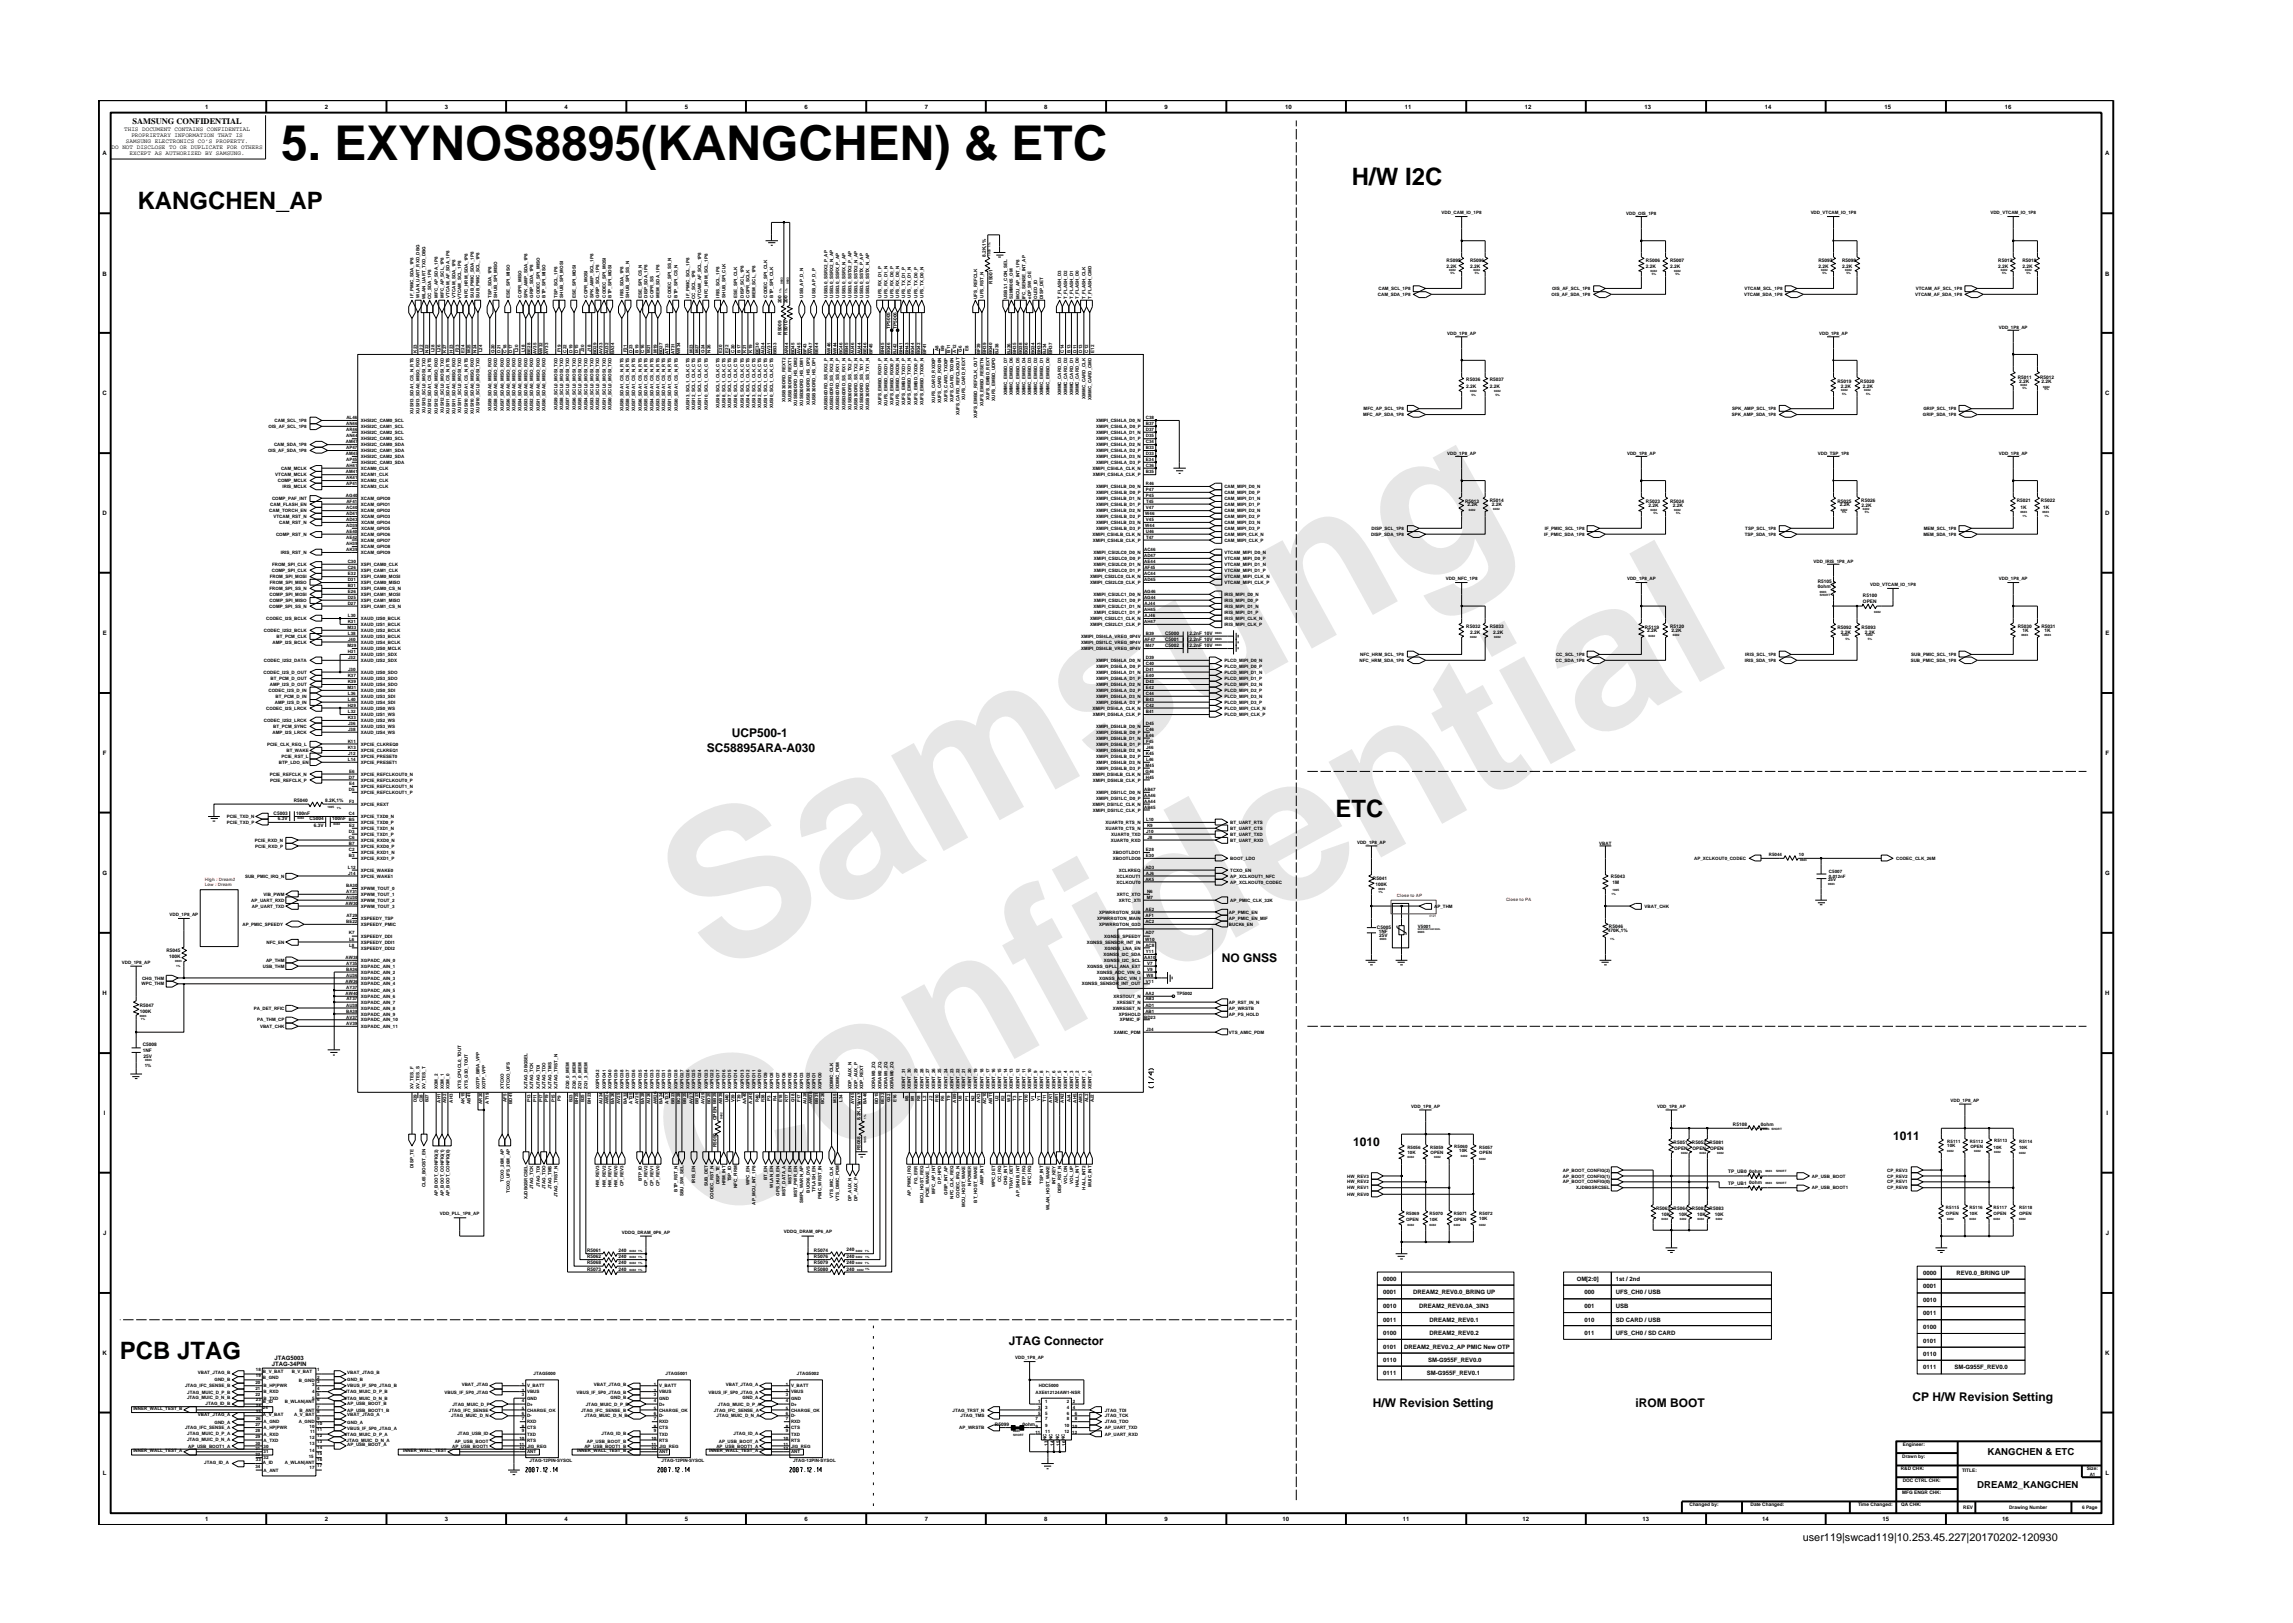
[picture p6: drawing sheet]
<svg xmlns="http://www.w3.org/2000/svg" width="297mm" height="210mm" viewBox="0 0 297 210" stroke-linecap="round" stroke-linejoin="round" font-family="sans-serif">
<defs><g id="words">
<g font-size="26.5" fill="#e6e6e6">
<text x="92.4" y="126.7" transform="rotate(-29 92.4 126.7)">Samsung</text>
<text x="91.1" y="159.4" transform="rotate(-29 91.1 159.4)">Confidential</text>
</g>
<text font-size="6.2" x="36.4" y="20.7">5. EXYNOS8895(KANGCHEN) &amp; ETC</text>
<g font-size="3.1">
<text x="175.1" y="24">H/W I2C</text>
<text x="17.8" y="27.1">KANGCHEN_AP</text>
<text x="173" y="105.8">ETC</text>
<text x="15.5" y="176.1">PCB JTAG</text>
</g>
<g font-size="1.6">
<text x="94.8" y="95.4">UCP500-1</text>
<text x="91.5" y="97.4">SC58895ARA-A030</text>
<text x="158.3" y="124.6">NO GNSS</text>
<text x="175.3" y="148.4">1010</text>
<text x="245.2" y="147.7">1011</text>
<text x="130.7" y="174.3">JTAG Connector</text>
<text x="177.8" y="182.2">H/W Revision Setting</text>
<text x="211.9" y="182.2">iROM BOOT</text>
<text x="247.8" y="181.5">CP H/W Revision Setting</text>
</g>
<text font-size="1.4" x="233.5" y="199.7">user119|swcad119|10.253.45.227|20170202-120930</text>
<g font-size="1.2">
<text x="257.5" y="188.5">KANGCHEN &amp; ETC</text>
<text x="256.1" y="192.7">DREAM2_KANGCHEN</text>
</g>
<text font-size="1.1" x="17.2" y="16.1">SAMSUNG CONFIDENTIAL</text>
<g font-size=".8">
<text x="16.1" y="17">THIS DOCUMENT CONTAINS CONFIDENTIAL</text>
<text x="17" y="17.8">PROPRIETARY INFORMATION THAT IS</text>
<text x="26.6" y="14.1">1</text>
<text x="42.1" y="14.1">2</text>
<text x="57.6" y="14.1">3</text>
<text x="73.1" y="14.1">4</text>
<text x="88.7" y="14.1">5</text>
<text x="104.2" y="14.1">6</text>
<text x="119.8" y="14.1">7</text>
<text x="135.3" y="14.1">8</text>
<text x="150.9" y="14.1">9</text>
<text x="166.5" y="14.1">10</text>
<text x="182" y="14.1">11</text>
<text x="197.5" y="14.1">12</text>
<text x="213" y="14.1">13</text>
<text x="228.6" y="14.1">14</text>
<text x="244.1" y="14.1">15</text>
<text x="259.7" y="14.1">16</text>
<text x="13.3" y="20.1">A</text>
<text x="14.5" y="19.3">DO NOT DISCLOSE TO OR DUPLICATE FOR OTHERS</text>
<text x="16.3" y="18.5">SAMSUNG ELECTRONICS CO’S PROPERTY.</text>
<text x="16.8" y="20.1">EXCEPT AS AUTHORIZED BY SAMSUNG.</text>
<text x="272.7" y="20.1">A</text>
<text x="13.3" y="35.7">B</text>
<text x="272.7" y="35.7">B</text>
<text x="13.3" y="51.2">C</text>
<text x="272.7" y="51.2">C</text>
<text x="13.3" y="66.8">D</text>
<text x="272.7" y="66.8">D</text>
<text x="13.3" y="82.3">E</text>
<text x="272.7" y="82.3">E</text>
<text x="13.3" y="97.8">F</text>
<text x="272.8" y="97.8">F</text>
<text x="13.3" y="113.3">G</text>
<text x="272.7" y="113.3">G</text>
<text x="13.3" y="128.9">H</text>
<text x="272.7" y="128.9">H</text>
<text x="13.5" y="144.4">I</text>
<text x="272.9" y="144.4">I</text>
<text x="13.4" y="160">J</text>
<text x="272.8" y="160">J</text>
<text x="179.2" y="167.7">0001</text>
<text x="179.2" y="166">0000</text>
<text x="183.1" y="167.7">DREAM2_REV0.0_BRING UP</text>
<text x="204.2" y="166">OM[2:0]</text>
<text x="205.3" y="167.7">000</text>
<text x="209.3" y="167.7">UFS_CH0 / USB</text>
<text x="209.3" y="166">1st / 2nd</text>
<text x="249.1" y="166.9">0001</text>
<text x="249.1" y="165.1">0000</text>
<text x="253.4" y="165.1">REV0.0_BRING UP</text>
<text x="179.2" y="172.9">0100</text>
<text x="179.2" y="171.2">0011</text>
<text x="179.2" y="169.4">0010</text>
<text x="183.8" y="169.4">DREAM2_REV0.0A_3IN3</text>
<text x="185.2" y="171.2">DREAM2_REV0.1</text>
<text x="185.2" y="172.9">DREAM2_REV0.2</text>
<text x="205.3" y="169.4">001</text>
<text x="205.3" y="171.2">010</text>
<text x="205.3" y="172.9">011</text>
<text x="209.3" y="172.9">UFS_CH0 / SD CARD</text>
<text x="209.3" y="169.4">USB</text>
<text x="209.3" y="171.2">SD CARD / USB</text>
<text x="249.1" y="173.9">0101</text>
<text x="249.1" y="170.4">0011</text>
<text x="249.1" y="168.7">0010</text>
<text x="249.1" y="172.2">0100</text>
<text x="13.3" y="175.5">K</text>
<text x="35.2" y="177">JTAG-34PIN</text>
<text x="35.6" y="176.2">JTAG5003</text>
<text x="179.2" y="176.4">0110</text>
<text x="179.2" y="178.2">0111</text>
<text x="179.2" y="174.7">0101</text>
<text x="181.9" y="174.7">DREAM2_REV0.2_AP PMIC New OTP</text>
<text x="184.9" y="178.2">SM-G955F_REV0.1</text>
<text x="185" y="176.4">SM-G955F_REV0.0</text>
<text x="249.1" y="177.4">0111</text>
<text x="249.1" y="175.6">0110</text>
<text x="253.2" y="177.4">SM-G955F_REV0.0</text>
<text x="272.7" y="175.5">K</text>
<text x="13.3" y="191.1">L</text>
<text x="272.8" y="191.1">L</text>
<text x="26.6" y="197.1">1</text>
<text x="42.1" y="197.1">2</text>
<text x="57.6" y="197.1">3</text>
<text x="73.1" y="197.1">4</text>
<text x="88.7" y="197.1">5</text>
<text x="104.2" y="197.1">6</text>
<text x="119.8" y="197.1">7</text>
<text x="135.3" y="197.1">8</text>
<text x="150.9" y="197.1">9</text>
<text x="166.1" y="197.1">10</text>
<text x="181.7" y="197.1">11</text>
<text x="197.2" y="197.1">12</text>
<text x="212.8" y="197.1">13</text>
<text x="228.3" y="197.1">14</text>
<text x="243.9" y="197.1">15</text>
<text x="259.4" y="197.1">16</text>
</g>
<g font-size=".6">
<text x="186.8" y="27.7">VDD_CAM_IO_1P8</text>
<text x="210.7" y="27.8">VDD_OIS_1P8</text>
<text x="234.6" y="27.7">VDD_VTCAM_IO_1P8</text>
<text x="257.8" y="27.7">VDD_VTCAM_IO_1P8</text>
<text x="127.7" y="33.3" transform="rotate(-90 127.7 33.3)">8.2K,1%</text>
<text x="187.4" y="34.7">2.2K</text>
<text x="187.4" y="33.9">R5095</text>
<text x="190.4" y="34.7">2.2K</text>
<text x="190.4" y="33.9">R5096</text>
<text x="213.2" y="34.7">2.2K</text>
<text x="213.2" y="33.9">R5006</text>
<text x="216.4" y="33.9">R5007</text>
<text x="216.4" y="34.7">2.2K</text>
<text x="235.6" y="34.7">2.2K</text>
<text x="235.6" y="33.9">R5097</text>
<text x="238.6" y="34.7">2.2K</text>
<text x="238.6" y="33.9">R5098</text>
<text x="258.9" y="34.7">2.2K</text>
<text x="258.9" y="33.9">R5017</text>
<text x="262" y="34.7">2.2K</text>
<text x="262" y="33.9">R5018</text>
<text x="53.6" y="38.6" transform="rotate(-90 53.6 38.6)">IF_PMIC_SDA_1P8</text>
<text x="54.3" y="38.6" transform="rotate(-90 54.3 38.6)">WLAN_UART_RXD_DBG</text>
<text x="55.1" y="38.7" transform="rotate(-90 55.1 38.7)">WLAN_UART_TXD_DBG</text>
<text x="55.9" y="38.7" transform="rotate(-90 55.9 38.7)">CC_SDA_1P8</text>
<text x="56.7" y="38.6" transform="rotate(-90 56.7 38.6)">MFC_AP_SDA_1P8</text>
<text x="57.5" y="38.6" transform="rotate(-90 57.5 38.6)">MFC_AP_SCL_1P8</text>
<text x="58.2" y="38.6" transform="rotate(-90 58.2 38.6)">VTCAM_AF_SDA_1P8</text>
<text x="59" y="38.6" transform="rotate(-90 59 38.6)">VTCAM_SDA_1P8</text>
<text x="59.8" y="38.7" transform="rotate(-90 59.8 38.7)">VTCAM_SCL_1P8</text>
<text x="60.6" y="38.6" transform="rotate(-90 60.6 38.6)">NFC_HRM_SDA_1P8</text>
<text x="61.4" y="38.6" transform="rotate(-90 61.4 38.6)">SUB_PMIC_SDA_1P8</text>
<text x="62.1" y="38.6" transform="rotate(-90 62.1 38.6)">SUB_PMIC_SCL_1P8</text>
<text x="63.7" y="38.6" transform="rotate(-90 63.7 38.6)">TSP_SDA_1P8</text>
<text x="64.4" y="38.6" transform="rotate(-90 64.4 38.6)">SHUB_SPI_MISO</text>
<text x="66" y="38.6" transform="rotate(-90 66 38.6)">ESE_SPI_MISO</text>
<text x="67.6" y="38.6" transform="rotate(-90 67.6 38.6)">COPR_MISO</text>
<text x="68.3" y="38.6" transform="rotate(-90 68.3 38.6)">SPK_AMP_SDA_1P8</text>
<text x="69.1" y="38.6" transform="rotate(-90 69.1 38.6)">GRIP_SDA_1P8</text>
<text x="69.9" y="38.6" transform="rotate(-90 69.9 38.6)">CODEC_SPI_MISO</text>
<text x="70.7" y="38.6" transform="rotate(-90 70.7 38.6)">BTP_SPI_MISO</text>
<text x="72.2" y="38.6" transform="rotate(-90 72.2 38.6)">TSP_SCL_1P8</text>
<text x="73" y="38.6" transform="rotate(-90 73 38.6)">SHUB_SPI_MOSI</text>
<text x="74.6" y="38.6" transform="rotate(-90 74.6 38.6)">ESE_SPI_MOSI</text>
<text x="76.1" y="38.6" transform="rotate(-90 76.1 38.6)">COPR_MOSI</text>
<text x="76.9" y="38.6" transform="rotate(-90 76.9 38.6)">SPK_AMP_SCL_1P8</text>
<text x="77.6" y="38.6" transform="rotate(-90 77.6 38.6)">GRIP_SCL_1P8</text>
<text x="78.5" y="38.6" transform="rotate(-90 78.5 38.6)">CODEC_SPI_MOSI</text>
<text x="79.2" y="38.6" transform="rotate(-90 79.2 38.6)">BTP_SPI_MOSI</text>
<text x="80.8" y="38.6" transform="rotate(-90 80.8 38.6)">IRIS_SDA_1P8</text>
<text x="81.5" y="38.6" transform="rotate(-90 81.5 38.6)">SHUB_SPI_SS_N</text>
<text x="83.1" y="38.6" transform="rotate(-90 83.1 38.6)">ESE_SPI_CS_N</text>
<text x="83.9" y="38.6" transform="rotate(-90 83.9 38.6)">DISP_SDA_1P8</text>
<text x="84.7" y="38.6" transform="rotate(-90 84.7 38.6)">COPR_SS</text>
<text x="85.4" y="38.6" transform="rotate(-90 85.4 38.6)">MEM_SDA_1P8</text>
<text x="86.9" y="38.6" transform="rotate(-90 86.9 38.6)">CODEC_SPI_SS_N</text>
<text x="87.8" y="38.6" transform="rotate(-90 87.8 38.6)">BTP_SPI_CS_N</text>
<text x="89.3" y="38.6" transform="rotate(-90 89.3 38.6)">IF_PMIC_SCL_1P8</text>
<text x="90.1" y="38.7" transform="rotate(-90 90.1 38.7)">CC_SCL_1P8</text>
<text x="90.8" y="38.7" transform="rotate(-90 90.8 38.7)">VTCAM_AF_SCL_1P8</text>
<text x="91.7" y="38.6" transform="rotate(-90 91.7 38.6)">NFC_HRM_SCL_1P8</text>
<text x="93.2" y="38.6" transform="rotate(-90 93.2 38.6)">IRIS_SCL_1P8</text>
<text x="94" y="38.6" transform="rotate(-90 94 38.6)">SHUB_SPI_CLK</text>
<text x="95.5" y="38.6" transform="rotate(-90 95.5 38.6)">ESE_SPI_CLK</text>
<text x="96.3" y="38.6" transform="rotate(-90 96.3 38.6)">DISP_SCL_1P8</text>
<text x="97.1" y="38.6" transform="rotate(-90 97.1 38.6)">COPR_SCLK</text>
<text x="97.9" y="38.6" transform="rotate(-90 97.9 38.6)">MEM_SCL_1P8</text>
<text x="99.4" y="38.6" transform="rotate(-90 99.4 38.6)">CODEC_SPI_CLK</text>
<text x="100.1" y="38.6" transform="rotate(-90 100.1 38.6)">BTP_SPI_CLK</text>
<text x="101.2" y="39.3" transform="rotate(-90 101.2 39.3)">200</text>
<text x="102" y="39.3" transform="rotate(-90 102 39.3)">200</text>
<text x="104" y="38.6" transform="rotate(-90 104 38.6)">USB_AP_D_N</text>
<text x="105.7" y="38.6" transform="rotate(-90 105.7 38.6)">USB_AP_D_P</text>
<text x="107.2" y="38.6" transform="rotate(-90 107.2 38.6)">USB3.0_SSRX2_P_AP</text>
<text x="107.9" y="38.6" transform="rotate(-90 107.9 38.6)">USB3.0_SSRX2_N_AP</text>
<text x="108.7" y="38.6" transform="rotate(-90 108.7 38.6)">USB3.0_SSRX_P_AP</text>
<text x="109.5" y="38.6" transform="rotate(-90 109.5 38.6)">USB3.0_SSRX_N_AP</text>
<text x="110.3" y="38.6" transform="rotate(-90 110.3 38.6)">USB3.0_SSTX2_P_AP</text>
<text x="111.1" y="38.6" transform="rotate(-90 111.1 38.6)">USB3.0_SSTX2_N_AP</text>
<text x="111.8" y="38.6" transform="rotate(-90 111.8 38.6)">USB3.0_SSTX_P_AP</text>
<text x="112.6" y="38.6" transform="rotate(-90 112.6 38.6)">USB3.0_SSTX_N_AP</text>
<text x="114.2" y="38.6" transform="rotate(-90 114.2 38.6)">UFS_RX_D1_P</text>
<text x="115" y="38.6" transform="rotate(-90 115 38.6)">UFS_RX_D1_N</text>
<text x="115.7" y="38.6" transform="rotate(-90 115.7 38.6)">UFS_RX_D0_P</text>
<text x="116.5" y="38.6" transform="rotate(-90 116.5 38.6)">UFS_RX_D0_N</text>
<text x="117.2" y="38.6" transform="rotate(-90 117.2 38.6)">UFS_TX_D1_P</text>
<text x="118" y="38.6" transform="rotate(-90 118 38.6)">UFS_TX_D1_N</text>
<text x="118.9" y="38.6" transform="rotate(-90 118.9 38.6)">UFS_TX_D0_P</text>
<text x="119.6" y="38.6" transform="rotate(-90 119.6 38.6)">UFS_TX_D0_N</text>
<text x="126.6" y="38.7" transform="rotate(-90 126.6 38.7)">UFS_REFCLK</text>
<text x="127.4" y="38.6" transform="rotate(-90 127.4 38.6)">UFS_RST_N</text>
<text x="128.6" y="36.8" transform="rotate(-90 128.6 36.8)">R5001</text>
<text x="130.5" y="38.7" transform="rotate(-90 130.5 38.7)">USB3.1_CON_SEL</text>
<text x="131.2" y="38.7" transform="rotate(-90 131.2 38.7)">S2MM005_OM</text>
<text x="132.1" y="38.7" transform="rotate(-90 132.1 38.7)">MCU_AP_INT_1P8</text>
<text x="132.8" y="38.7" transform="rotate(-90 132.8 38.7)">IFC_SENSE_INT_AP</text>
<text x="133.6" y="38.7" transform="rotate(-90 133.6 38.7)">eDP_SW_OE</text>
<text x="134.4" y="38.7" transform="rotate(-90 134.4 38.7)">OLED_ID</text>
<text x="135.1" y="38.7" transform="rotate(-90 135.1 38.7)">DISP_DET</text>
<text x="137.5" y="38.7" transform="rotate(-90 137.5 38.7)">T_FLASH_D3</text>
<text x="138.2" y="38.7" transform="rotate(-90 138.2 38.7)">T_FLASH_D2</text>
<text x="139" y="38.7" transform="rotate(-90 139 38.7)">T_FLASH_D1</text>
<text x="139.8" y="38.7" transform="rotate(-90 139.8 38.7)">T_FLASH_D0</text>
<text x="140.6" y="38.7" transform="rotate(-90 140.6 38.7)">T_FLASH_CLK</text>
<text x="141.4" y="38.7" transform="rotate(-90 141.4 38.7)">T_FLASH_CMD</text>
<text x="178.5" y="38.3">CAM_SDA_1P8</text>
<text x="178.6" y="37.6">CAM_SCL_1P8</text>
<text x="201" y="38.3">OIS_AF_SDA_1P8</text>
<text x="201.1" y="37.6">OIS_AF_SCL_1P8</text>
<text x="225.9" y="38.3">VTCAM_SDA_1P8</text>
<text x="226" y="37.6">VTCAM_SCL_1P8</text>
<text x="248.1" y="38.3">VTCAM_AF_SDA_1P8</text>
<text x="248.2" y="37.6">VTCAM_AF_SCL_1P8</text>
<text x="54" y="45.7" transform="rotate(-90 54 45.7)">K23</text>
<text x="54.8" y="45.7" transform="rotate(-90 54.8 45.7)">L22</text>
<text x="55.5" y="45.7" transform="rotate(-90 55.5 45.7)">N22</text>
<text x="56.3" y="45.7" transform="rotate(-90 56.3 45.7)">L28</text>
<text x="57.1" y="45.7" transform="rotate(-90 57.1 45.7)">L26</text>
<text x="57.8" y="45.7" transform="rotate(-90 57.8 45.7)">K27</text>
<text x="58.7" y="45.7" transform="rotate(-90 58.7 45.7)">H23</text>
<text x="59.4" y="45.7" transform="rotate(-90 59.4 45.7)">F23</text>
<text x="60.2" y="45.7" transform="rotate(-90 60.2 45.7)">E24</text>
<text x="60.9" y="45.7" transform="rotate(-90 60.9 45.7)">M25</text>
<text x="61.7" y="45.7" transform="rotate(-90 61.7 45.7)">N24</text>
<text x="62.5" y="45.7" transform="rotate(-90 62.5 45.7)">L24</text>
<text x="64.1" y="45.7" transform="rotate(-90 64.1 45.7)">G20</text>
<text x="64.8" y="45.7" transform="rotate(-90 64.8 45.7)">D21</text>
<text x="65.6" y="45.7" transform="rotate(-90 65.6 45.7)">C18</text>
<text x="66.4" y="45.7" transform="rotate(-90 66.4 45.7)">D17</text>
<text x="67.1" y="45.7" transform="rotate(-90 67.1 45.7)">L20</text>
<text x="68" y="45.7" transform="rotate(-90 68 45.7)">L18</text>
<text x="68.7" y="45.9" transform="rotate(-90 68.7 45.9)">BE28</text>
<text x="69.5" y="45.9" transform="rotate(-90 69.5 45.9)">AV35</text>
<text x="70.3" y="46" transform="rotate(-90 70.3 46)">AW32</text>
<text x="71" y="45.9" transform="rotate(-90 71 45.9)">AY33</text>
<text x="72.6" y="45.7" transform="rotate(-90 72.6 45.7)">F19</text>
<text x="73.4" y="45.7" transform="rotate(-90 73.4 45.7)">C22</text>
<text x="74.2" y="45.7" transform="rotate(-90 74.2 45.7)">D19</text>
<text x="74.9" y="45.7" transform="rotate(-90 74.9 45.7)">D15</text>
<text x="75.7" y="45.6" transform="rotate(-90 75.7 45.6)">J20</text>
<text x="76.5" y="45.6" transform="rotate(-90 76.5 45.6)">J18</text>
<text x="77.3" y="45.9" transform="rotate(-90 77.3 45.9)">BD29</text>
<text x="78" y="45.9" transform="rotate(-90 78 45.9)">AV33</text>
<text x="78.8" y="45.9" transform="rotate(-90 78.8 45.9)">AU32</text>
<text x="79.6" y="45.9" transform="rotate(-90 79.6 45.9)">BA34</text>
<text x="81.2" y="45.7" transform="rotate(-90 81.2 45.7)">F21</text>
<text x="81.9" y="45.7" transform="rotate(-90 81.9 45.7)">D23</text>
<text x="82.7" y="45.7" transform="rotate(-90 82.7 45.7)">B19</text>
<text x="83.5" y="45.7" transform="rotate(-90 83.5 45.7)">C16</text>
<text x="84.2" y="45.7" transform="rotate(-90 84.2 45.7)">M21</text>
<text x="85.1" y="45.7" transform="rotate(-90 85.1 45.7)">M19</text>
<text x="85.8" y="45.9" transform="rotate(-90 85.8 45.9)">BD27</text>
<text x="86.6" y="45.9" transform="rotate(-90 86.6 45.9)">AT33</text>
<text x="87.4" y="45.9" transform="rotate(-90 87.4 45.9)">AT31</text>
<text x="88.1" y="46" transform="rotate(-90 88.1 46)">AW34</text>
<text x="89.7" y="45.7" transform="rotate(-90 89.7 45.7)">M23</text>
<text x="90.5" y="45.7" transform="rotate(-90 90.5 45.7)">M27</text>
<text x="91.3" y="45.7" transform="rotate(-90 91.3 45.7)">G24</text>
<text x="92" y="45.7" transform="rotate(-90 92 45.7)">N26</text>
<text x="93.5" y="45.7" transform="rotate(-90 93.5 45.7)">E20</text>
<text x="94.4" y="45.7" transform="rotate(-90 94.4 45.7)">E22</text>
<text x="95.2" y="45.7" transform="rotate(-90 95.2 45.7)">C20</text>
<text x="95.9" y="45.7" transform="rotate(-90 95.9 45.7)">B17</text>
<text x="96.7" y="45.7" transform="rotate(-90 96.7 45.7)">K21</text>
<text x="97.4" y="45.7" transform="rotate(-90 97.4 45.7)">K19</text>
<text x="98.3" y="45.9" transform="rotate(-90 98.3 45.9)">BE30</text>
<text x="99" y="45.9" transform="rotate(-90 99 45.9)">AU34</text>
<text x="99.8" y="45.9" transform="rotate(-90 99.8 45.9)">AV31</text>
<text x="100.6" y="45.9" transform="rotate(-90 100.6 45.9)">BB33</text>
<text x="101.2" y="43.4" transform="rotate(-90 101.2 43.4)">R5009</text>
<text x="102" y="43.4" transform="rotate(-90 102 43.4)">R5010</text>
<text x="102.1" y="45.9" transform="rotate(-90 102.1 45.9)">AR44</text>
<text x="102.9" y="45.9" transform="rotate(-90 102.9 45.9)">BD45</text>
<text x="103.7" y="45.9" transform="rotate(-90 103.7 45.9)">AV45</text>
<text x="104.5" y="45.9" transform="rotate(-90 104.5 45.9)">BF43</text>
<text x="105.2" y="45.9" transform="rotate(-90 105.2 45.9)">AV47</text>
<text x="106" y="45.9" transform="rotate(-90 106 45.9)">BE44</text>
<text x="107.6" y="46" transform="rotate(-90 107.6 46)">AW46</text>
<text x="108.4" y="46" transform="rotate(-90 108.4 46)">AW44</text>
<text x="109.1" y="45.9" transform="rotate(-90 109.1 45.9)">BC46</text>
<text x="109.9" y="45.9" transform="rotate(-90 109.9 45.9)">BB45</text>
<text x="110.6" y="45.9" transform="rotate(-90 110.6 45.9)">AU46</text>
<text x="111.5" y="45.9" transform="rotate(-90 111.5 45.9)">AU44</text>
<text x="112.3" y="45.9" transform="rotate(-90 112.3 45.9)">BE46</text>
<text x="113" y="45.9" transform="rotate(-90 113 45.9)">BF45</text>
<text x="114.5" y="45.9" transform="rotate(-90 114.5 45.9)">BH45</text>
<text x="115.3" y="45.9" transform="rotate(-90 115.3 45.9)">BG46</text>
<text x="115.3" y="42.6" transform="rotate(-90 115.3 42.6)">TP5005</text>
<text x="116.1" y="45.9" transform="rotate(-90 116.1 45.9)">BJ42</text>
<text x="116.2" y="42.6" transform="rotate(-90 116.2 42.6)">TP5006</text>
<text x="116.9" y="45.9" transform="rotate(-90 116.9 45.9)">BH41</text>
<text x="117.7" y="45.9" transform="rotate(-90 117.7 45.9)">BH43</text>
<text x="118.4" y="45.9" transform="rotate(-90 118.4 45.9)">BG44</text>
<text x="119.2" y="45.9" transform="rotate(-90 119.2 45.9)">BG42</text>
<text x="120" y="45.9" transform="rotate(-90 120 45.9)">BF41</text>
<text x="121.6" y="45.5" transform="rotate(-90 121.6 45.5)">A8</text>
<text x="122.3" y="45.5" transform="rotate(-90 122.3 45.5)">B9</text>
<text x="123.1" y="45.7" transform="rotate(-90 123.1 45.7)">B11</text>
<text x="123.9" y="45.7" transform="rotate(-90 123.9 45.7)">A12</text>
<text x="124.6" y="45.5" transform="rotate(-90 124.6 45.5)">G6</text>
<text x="125.5" y="45.5" transform="rotate(-90 125.5 45.5)">E8</text>
<text x="127" y="45.9" transform="rotate(-90 127 45.9)">BF39</text>
<text x="127.7" y="45.9" transform="rotate(-90 127.7 45.9)">BH39</text>
<text x="128.5" y="45.9" transform="rotate(-90 128.5 45.9)">BG40</text>
<text x="129.4" y="45.9" transform="rotate(-90 129.4 45.9)">BJ38</text>
<text x="130.9" y="45.9" transform="rotate(-90 130.9 45.9)">BJ36</text>
<text x="131.6" y="45.9" transform="rotate(-90 131.6 45.9)">BH35</text>
<text x="132.4" y="45.9" transform="rotate(-90 132.4 45.9)">BG38</text>
<text x="133.2" y="45.9" transform="rotate(-90 133.2 45.9)">BG36</text>
<text x="134" y="45.9" transform="rotate(-90 134 45.9)">BG34</text>
<text x="134.8" y="45.9" transform="rotate(-90 134.8 45.9)">BH33</text>
<text x="135.5" y="45.9" transform="rotate(-90 135.5 45.9)">BJ34</text>
<text x="136.3" y="45.9" transform="rotate(-90 136.3 45.9)">BH37</text>
<text x="137.8" y="45.7" transform="rotate(-90 137.8 45.7)">C14</text>
<text x="138.7" y="45.7" transform="rotate(-90 138.7 45.7)">B13</text>
<text x="139.4" y="45.7" transform="rotate(-90 139.4 45.7)">D11</text>
<text x="140.2" y="45.7" transform="rotate(-90 140.2 45.7)">D13</text>
<text x="141" y="45.7" transform="rotate(-90 141 45.7)">C12</text>
<text x="141.7" y="45.7" transform="rotate(-90 141.7 45.7)">E12</text>
<text x="187.5" y="43.3">VDD_1P8_AP</text>
<text x="235.7" y="43.3">VDD_1P8_AP</text>
<text x="258.9" y="42.6">VDD_1P8_AP</text>
<text x="53.6" y="53.6" transform="rotate(-90 53.6 53.6)">XUSI13_SDA1_CS_N_RTS</text>
<text x="54.3" y="53.6" transform="rotate(-90 54.3 53.6)">XUSI13_SDA0_MISO_RXD</text>
<text x="55.1" y="53.5" transform="rotate(-90 55.1 53.5)">XUSI13_SCL0_MOSI_TXD</text>
<text x="55.9" y="53.6" transform="rotate(-90 55.9 53.6)">XUSI12_SDA1_CS_N_RTS</text>
<text x="56.7" y="53.6" transform="rotate(-90 56.7 53.6)">XUSI12_SDA0_MISO_RXD</text>
<text x="57.5" y="53.5" transform="rotate(-90 57.5 53.5)">XUSI12_SCL0_MOSI_TXD</text>
<text x="58.2" y="53.6" transform="rotate(-90 58.2 53.6)">XUSI11_SDA1_CS_N_RTS</text>
<text x="59" y="53.6" transform="rotate(-90 59 53.6)">XUSI11_SDA0_MISO_RXD</text>
<text x="59.8" y="53.5" transform="rotate(-90 59.8 53.5)">XUSI11_SCL0_MOSI_TXD</text>
<text x="60.6" y="53.6" transform="rotate(-90 60.6 53.6)">XUSI10_SDA1_CS_N_RTS</text>
<text x="61.4" y="53.6" transform="rotate(-90 61.4 53.6)">XUSI10_SDA0_MISO_RXD</text>
<text x="62.1" y="53.5" transform="rotate(-90 62.1 53.5)">XUSI10_SCL0_MOSI_TXD</text>
<text x="63.7" y="53.3" transform="rotate(-90 63.7 53.3)">XUSI9_SDA0_MISO_RXD</text>
<text x="64.4" y="53.3" transform="rotate(-90 64.4 53.3)">XUSI8_SDA0_MISO_RXD</text>
<text x="65.3" y="53.3" transform="rotate(-90 65.3 53.3)">XUSI7_SDA0_MISO_RXD</text>
<text x="66" y="53.3" transform="rotate(-90 66 53.3)">XUSI6_SDA0_MISO_RXD</text>
<text x="66.8" y="53.3" transform="rotate(-90 66.8 53.3)">XUSI5_SDA0_MISO_RXD</text>
<text x="67.6" y="53.3" transform="rotate(-90 67.6 53.3)">XUSI4_SDA0_MISO_RXD</text>
<text x="68.3" y="53.3" transform="rotate(-90 68.3 53.3)">XUSI3_SDA0_MISO_RXD</text>
<text x="69.1" y="53.3" transform="rotate(-90 69.1 53.3)">XUSI2_SDA0_MISO_RXD</text>
<text x="69.9" y="53.3" transform="rotate(-90 69.9 53.3)">XUSI1_SDA0_MISO_RXD</text>
<text x="70.7" y="53.3" transform="rotate(-90 70.7 53.3)">XUSI0_SDA0_MISO_RXD</text>
<text x="72.2" y="53.1" transform="rotate(-90 72.2 53.1)">XUSI9_SCL0_MOSI_TXD</text>
<text x="73" y="53.1" transform="rotate(-90 73 53.1)">XUSI8_SCL0_MOSI_TXD</text>
<text x="73.7" y="53.1" transform="rotate(-90 73.7 53.1)">XUSI7_SCL0_MOSI_TXD</text>
<text x="74.6" y="53.1" transform="rotate(-90 74.6 53.1)">XUSI6_SCL0_MOSI_TXD</text>
<text x="75.3" y="53.1" transform="rotate(-90 75.3 53.1)">XUSI5_SCL0_MOSI_TXD</text>
<text x="76.1" y="53.1" transform="rotate(-90 76.1 53.1)">XUSI4_SCL0_MOSI_TXD</text>
<text x="76.9" y="53.1" transform="rotate(-90 76.9 53.1)">XUSI3_SCL0_MOSI_TXD</text>
<text x="77.6" y="53.1" transform="rotate(-90 77.6 53.1)">XUSI2_SCL0_MOSI_TXD</text>
<text x="78.5" y="53.1" transform="rotate(-90 78.5 53.1)">XUSI1_SCL0_MOSI_TXD</text>
<text x="79.2" y="53.1" transform="rotate(-90 79.2 53.1)">XUSI0_SCL0_MOSI_TXD</text>
<text x="80.8" y="53.3" transform="rotate(-90 80.8 53.3)">XUSI9_SDA1_CS_N_RTS</text>
<text x="81.5" y="53.3" transform="rotate(-90 81.5 53.3)">XUSI8_SDA1_CS_N_RTS</text>
<text x="82.3" y="53.3" transform="rotate(-90 82.3 53.3)">XUSI7_SDA1_CS_N_RTS</text>
<text x="83.1" y="53.3" transform="rotate(-90 83.1 53.3)">XUSI6_SDA1_CS_N_RTS</text>
<text x="83.9" y="53.3" transform="rotate(-90 83.9 53.3)">XUSI5_SDA1_CS_N_RTS</text>
<text x="84.7" y="53.3" transform="rotate(-90 84.7 53.3)">XUSI4_SDA1_CS_N_RTS</text>
<text x="85.4" y="53.3" transform="rotate(-90 85.4 53.3)">XUSI3_SDA1_CS_N_RTS</text>
<text x="86.2" y="53.3" transform="rotate(-90 86.2 53.3)">XUSI2_SDA1_CS_N_RTS</text>
<text x="86.9" y="53.3" transform="rotate(-90 86.9 53.3)">XUSI1_SDA1_CS_N_RTS</text>
<text x="87.8" y="53.3" transform="rotate(-90 87.8 53.3)">XUSI0_SDA1_CS_N_RTS</text>
<text x="89.3" y="53.2" transform="rotate(-90 89.3 53.2)">XUSI13_SCL1_CLK_CTS</text>
<text x="90.1" y="53.2" transform="rotate(-90 90.1 53.2)">XUSI12_SCL1_CLK_CTS</text>
<text x="90.8" y="53.2" transform="rotate(-90 90.8 53.2)">XUSI11_SCL1_CLK_CTS</text>
<text x="91.7" y="53.2" transform="rotate(-90 91.7 53.2)">XUSI10_SCL1_CLK_CTS</text>
<text x="93.2" y="52.8" transform="rotate(-90 93.2 52.8)">XUSI9_SCL1_CLK_CTS</text>
<text x="94" y="52.8" transform="rotate(-90 94 52.8)">XUSI8_SCL1_CLK_CTS</text>
<text x="94.7" y="52.8" transform="rotate(-90 94.7 52.8)">XUSI7_SCL1_CLK_CTS</text>
<text x="95.5" y="52.8" transform="rotate(-90 95.5 52.8)">XUSI6_SCL1_CLK_CTS</text>
<text x="96.3" y="52.8" transform="rotate(-90 96.3 52.8)">XUSI5_SCL1_CLK_CTS</text>
<text x="97.1" y="52.8" transform="rotate(-90 97.1 52.8)">XUSI4_SCL1_CLK_CTS</text>
<text x="97.9" y="52.8" transform="rotate(-90 97.9 52.8)">XUSI3_SCL1_CLK_CTS</text>
<text x="98.6" y="52.8" transform="rotate(-90 98.6 52.8)">XUSI2_SCL1_CLK_CTS</text>
<text x="99.4" y="52.8" transform="rotate(-90 99.4 52.8)">XUSI1_SCL1_CLK_CTS</text>
<text x="100.1" y="52.8" transform="rotate(-90 100.1 52.8)">XUSI0_SCL1_CLK_CTS</text>
<text x="101.8" y="52.1" transform="rotate(-90 101.8 52.1)">XUSB30DRD_REXT2</text>
<text x="102.5" y="52.1" transform="rotate(-90 102.5 52.1)">XUSB30DRD_REXT1</text>
<text x="103.3" y="52.6" transform="rotate(-90 103.3 52.6)">XUSB30DRD_HS_DM2</text>
<text x="104" y="52.6" transform="rotate(-90 104 52.6)">XUSB30DRD_HS_DM1</text>
<text x="104.9" y="52.5" transform="rotate(-90 104.9 52.5)">XUSB30DRD_HS_DP2</text>
<text x="105.7" y="52.5" transform="rotate(-90 105.7 52.5)">XUSB30DRD_HS_DP1</text>
<text x="107.2" y="53.1" transform="rotate(-90 107.2 53.1)">XUSB30DRD_SS_RX2_P</text>
<text x="107.9" y="53.2" transform="rotate(-90 107.9 53.2)">XUSB30DRD_SS_RX2_N</text>
<text x="108.7" y="53.1" transform="rotate(-90 108.7 53.1)">XUSB30DRD_SS_RX1_P</text>
<text x="109.5" y="53.2" transform="rotate(-90 109.5 53.2)">XUSB30DRD_SS_RX1_N</text>
<text x="110.3" y="53.1" transform="rotate(-90 110.3 53.1)">XUSB30DRD_SS_TX2_P</text>
<text x="111.1" y="53.1" transform="rotate(-90 111.1 53.1)">XUSB30DRD_SS_TX2_N</text>
<text x="111.8" y="53.1" transform="rotate(-90 111.8 53.1)">XUSB30DRD_SS_TX1_P</text>
<text x="112.6" y="53.1" transform="rotate(-90 112.6 53.1)">XUSB30DRD_SS_TX1_N</text>
<text x="114.2" y="52.5" transform="rotate(-90 114.2 52.5)">XUFS_EMBD_RXD1_P</text>
<text x="115" y="52.6" transform="rotate(-90 115 52.6)">XUFS_EMBD_RXD1_N</text>
<text x="115.7" y="52.5" transform="rotate(-90 115.7 52.5)">XUFS_EMBD_RXD0_P</text>
<text x="116.5" y="52.6" transform="rotate(-90 116.5 52.6)">XUFS_EMBD_RXD0_N</text>
<text x="117.2" y="52.5" transform="rotate(-90 117.2 52.5)">XUFS_EMBD_TXD1_P</text>
<text x="118" y="52.5" transform="rotate(-90 118 52.5)">XUFS_EMBD_TXD1_N</text>
<text x="118.9" y="52.5" transform="rotate(-90 118.9 52.5)">XUFS_EMBD_TXD0_P</text>
<text x="119.6" y="52.5" transform="rotate(-90 119.6 52.5)">XUFS_EMBD_TXD0_N</text>
<text x="121.1" y="52.2" transform="rotate(-90 121.1 52.2)">XUFS_CARD_RXD0P</text>
<text x="121.9" y="52.2" transform="rotate(-90 121.9 52.2)">XUFS_CARD_RXD0N</text>
<text x="122.8" y="52.1" transform="rotate(-90 122.8 52.1)">XUFS_CARD_TXD0P</text>
<text x="123.5" y="52.1" transform="rotate(-90 123.5 52.1)">XUFS_CARD_TXD0N</text>
<text x="124.3" y="53.8" transform="rotate(-90 124.3 53.8)">XUFS_CARD_REFCLKOUT</text>
<text x="125" y="51.8" transform="rotate(-90 125 51.8)">XUFS_CARD_REXT</text>
<text x="127.4" y="52.6" transform="rotate(-90 127.4 52.6)">XUFS_EMBD_RESETN</text>
<text x="128.2" y="51.8" transform="rotate(-90 128.2 51.8)">XUFS_EMBD_REXT</text>
<text x="128.9" y="51.9" transform="rotate(-90 128.9 51.9)">XUFS_EMBD_UDPD</text>
<text x="130.5" y="51.2" transform="rotate(-90 130.5 51.2)">XMMC_EMBD_D7</text>
<text x="131.2" y="51.2" transform="rotate(-90 131.2 51.2)">XMMC_EMBD_D6</text>
<text x="132.1" y="51.2" transform="rotate(-90 132.1 51.2)">XMMC_EMBD_D5</text>
<text x="132.8" y="51.2" transform="rotate(-90 132.8 51.2)">XMMC_EMBD_D4</text>
<text x="133.6" y="51.2" transform="rotate(-90 133.6 51.2)">XMMC_EMBD_D3</text>
<text x="134.4" y="51.2" transform="rotate(-90 134.4 51.2)">XMMC_EMBD_D2</text>
<text x="135.1" y="51.2" transform="rotate(-90 135.1 51.2)">XMMC_EMBD_D1</text>
<text x="136" y="51.2" transform="rotate(-90 136 51.2)">XMMC_EMBD_D0</text>
<text x="137.5" y="51.2" transform="rotate(-90 137.5 51.2)">XMMC_CARD_D3</text>
<text x="138.2" y="51.2" transform="rotate(-90 138.2 51.2)">XMMC_CARD_D2</text>
<text x="139" y="51.2" transform="rotate(-90 139 51.2)">XMMC_CARD_D1</text>
<text x="139.8" y="51.2" transform="rotate(-90 139.8 51.2)">XMMC_CARD_D0</text>
<text x="140.6" y="51.6" transform="rotate(-90 140.6 51.6)">XMMC_CARD_CLK</text>
<text x="141.4" y="51.8" transform="rotate(-90 141.4 51.8)">XMMC_CARD_CMD</text>
<text x="176.6" y="53.9">MFC_AP_SDA_1P8</text>
<text x="176.6" y="53.2">MFC_AP_SCL_1P8</text>
<text x="189.9" y="49.4">R5036</text>
<text x="189.9" y="50.2">2.2K</text>
<text x="193" y="50.2">2.2K</text>
<text x="193" y="49.4">R5037</text>
<text x="224.3" y="53.9">SPK_AMP_SDA_1P8</text>
<text x="224.4" y="53.2">SPK_AMP_SCL_1P8</text>
<text x="238" y="49.6">R5019</text>
<text x="238.4" y="50.2">2.2K</text>
<text x="241" y="49.6">R5020</text>
<text x="241.3" y="50.2">2.2K</text>
<text x="249.1" y="53.9">GRIP_SDA_1P8</text>
<text x="249.2" y="53.2">GRIP_SCL_1P8</text>
<text x="261.4" y="49.1">R5011</text>
<text x="261.6" y="49.6">2.2K</text>
<text x="264.3" y="49.1">R5012</text>
<text x="264.4" y="49.6">2.2K</text>
<text x="34.7" y="58.6">OIS_AF_SDA_1P8</text>
<text x="34.8" y="55.4">OIS_AF_SCL_1P8</text>
<text x="35.5" y="57.8">CAM_SDA_1P8</text>
<text x="35.6" y="54.7">CAM_SCL_1P8</text>
<text x="44.8" y="58.9">AM45</text>
<text x="44.8" y="57.4">AM47</text>
<text x="44.8" y="56.6">AN44</text>
<text x="44.8" y="55.1">AN46</text>
<text x="44.8" y="55.9">AR46</text>
<text x="44.9" y="59.8">AP45</text>
<text x="44.9" y="58.2">AP47</text>
<text x="44.9" y="54.3">AL46</text>
<text x="46.8" y="57.1">XHSI2C_CAM3_SCL</text>
<text x="46.8" y="55.4">XHSI2C_CAM1_SCL</text>
<text x="46.8" y="58.6">XHSI2C_CAM1_SDA</text>
<text x="46.8" y="54.7">XHSI2C_CAM0_SCL</text>
<text x="46.8" y="59.3">XHSI2C_CAM2_SDA</text>
<text x="46.8" y="57.8">XHSI2C_CAM0_SDA</text>
<text x="46.8" y="56.2">XHSI2C_CAM2_SCL</text>
<text x="126.6" y="54.2" transform="rotate(-90 126.6 54.2)">XUFS_EMBD_REFCLK_OUT</text>
<text x="142" y="59.3">XMIPI_CSI4LA_D3_N</text>
<text x="142" y="57.8">XMIPI_CSI4LA_D2_N</text>
<text x="142" y="54.7">XMIPI_CSI4LA_D0_N</text>
<text x="142" y="56.2">XMIPI_CSI4LA_D1_N</text>
<text x="142" y="58.6">XMIPI_CSI4LA_D2_P</text>
<text x="142" y="55.4">XMIPI_CSI4LA_D0_P</text>
<text x="142" y="57.1">XMIPI_CSI4LA_D1_P</text>
<text x="148.4" y="58.2">B33</text>
<text x="148.4" y="58.9">D33</text>
<text x="148.4" y="57.4">C34</text>
<text x="148.4" y="54.3">C38</text>
<text x="148.4" y="55.1">B37</text>
<text x="148.4" y="56.6">D35</text>
<text x="148.4" y="55.9">D37</text>
<text x="148.4" y="59.8">E34</text>
<text x="187.5" y="58.9">VDD_1P8_AP</text>
<text x="210.8" y="58.9">VDD_1P8_AP</text>
<text x="235.5" y="58.9">VDD_TSP_1P8</text>
<text x="258.9" y="58.9">VDD_1P8_AP</text>
<text x="35" y="65.5">CAM_FLASH_EN</text>
<text x="35.2" y="64.8">COMP_PAF_INT</text>
<text x="35.7" y="61.7">VTCAM_MCLK</text>
<text x="36" y="62.5">COMP_MCLK</text>
<text x="36.4" y="60.9">CAM_MCLK</text>
<text x="36.6" y="63.2">IRIS_MCLK</text>
<text x="44.8" y="61.3">AM41</text>
<text x="44.8" y="64.4">AG40</text>
<text x="44.8" y="62">AK41</text>
<text x="44.8" y="60.5">AH41</text>
<text x="44.8" y="65.9">AC40</text>
<text x="44.9" y="62.8">AP41</text>
<text x="44.9" y="65.2">AF41</text>
<text x="46.8" y="63.2">XCAM3_CLK</text>
<text x="46.8" y="60.1">XHSI2C_CAM3_SDA</text>
<text x="46.8" y="61.7">XCAM1_CLK</text>
<text x="46.8" y="62.5">XCAM2_CLK</text>
<text x="46.8" y="60.9">XCAM0_CLK</text>
<text x="46.8" y="64.8">XCAM_GPIO0</text>
<text x="46.8" y="65.5">XCAM_GPIO1</text>
<text x="141.5" y="60.9">XMIPI_CSI4LA_CLK_N</text>
<text x="141.6" y="61.7">XMIPI_CSI4LA_CLK_P</text>
<text x="142" y="63.2">XMIPI_CSI4LB_D0_N</text>
<text x="142" y="64.8">XMIPI_CSI4LB_D1_N</text>
<text x="142" y="60.1">XMIPI_CSI4LA_D3_P</text>
<text x="142" y="65.5">XMIPI_CSI4LB_D1_P</text>
<text x="142" y="64">XMIPI_CSI4LB_D0_P</text>
<text x="148.4" y="60.5">C36</text>
<text x="148.4" y="61.3">B35</text>
<text x="148.4" y="62.8">R46</text>
<text x="148.4" y="65.9">V47</text>
<text x="148.4" y="64.4">P45</text>
<text x="148.4" y="63.7">P47</text>
<text x="148.5" y="65.2">T45</text>
<text x="158.6" y="63.2">CAM_MIPI_D0_N</text>
<text x="158.6" y="64">CAM_MIPI_D0_P</text>
<text x="158.6" y="64.8">CAM_MIPI_D1_N</text>
<text x="158.6" y="65.5">CAM_MIPI_D1_P</text>
<text x="189.8" y="65.1">R5013</text>
<text x="190.1" y="65.6">2.2K</text>
<text x="193" y="65">R5014</text>
<text x="193.2" y="65.6">2.2K</text>
<text x="213.2" y="65.1">R5023</text>
<text x="213.6" y="65.7">2.2K</text>
<text x="216.4" y="65.1">R5024</text>
<text x="216.7" y="65.7">2.2K</text>
<text x="238" y="65.1">R5025</text>
<text x="238.3" y="65.6">2.2K</text>
<text x="241.1" y="65">R5026</text>
<text x="241.2" y="65.7">2.2K</text>
<text x="261.3" y="65">R5021</text>
<text x="261.7" y="65.9">1K</text>
<text x="264.4" y="65">R5022</text>
<text x="264.7" y="65.9">1K</text>
<text x="34.9" y="66.4">CAM_TORCH_EN</text>
<text x="35.4" y="67.1">VTCAM_RST_N</text>
<text x="35.8" y="69.4">COMP_RST_N</text>
<text x="36.2" y="67.9">CAM_RST_N</text>
<text x="36.4" y="71.8">IRIS_RST_N</text>
<text x="44.8" y="71.4">AK39</text>
<text x="44.8" y="70.6">AH39</text>
<text x="44.8" y="68.3">AD39</text>
<text x="44.8" y="66.7">AD41</text>
<text x="44.8" y="67.5">AD43</text>
<text x="44.9" y="69.1">AE40</text>
<text x="44.9" y="69.8">AE42</text>
<text x="46.8" y="71.8">XCAM_GPIO9</text>
<text x="46.8" y="71">XCAM_GPIO8</text>
<text x="46.8" y="66.4">XCAM_GPIO2</text>
<text x="46.8" y="69.4">XCAM_GPIO6</text>
<text x="46.8" y="70.2">XCAM_GPIO7</text>
<text x="46.8" y="68.7">XCAM_GPIO5</text>
<text x="46.8" y="67.1">XCAM_GPIO3</text>
<text x="46.8" y="67.9">XCAM_GPIO4</text>
<text x="141.5" y="69.4">XMIPI_CSI4LB_CLK_N</text>
<text x="141.6" y="70.2">XMIPI_CSI4LB_CLK_P</text>
<text x="141.7" y="71.8">XMIPI_CSI2LC0_D0_N</text>
<text x="142" y="67.9">XMIPI_CSI4LB_D3_N</text>
<text x="142" y="66.4">XMIPI_CSI4LB_D2_N</text>
<text x="142" y="68.7">XMIPI_CSI4LB_D3_P</text>
<text x="142" y="67.1">XMIPI_CSI4LB_D2_P</text>
<text x="148.2" y="71.4">AC46</text>
<text x="148.4" y="68.3">W44</text>
<text x="148.4" y="66.7">W46</text>
<text x="148.4" y="69.1">U46</text>
<text x="148.4" y="67.5">V45</text>
<text x="148.5" y="69.8">T47</text>
<text x="158.6" y="67.1">CAM_MIPI_D2_P</text>
<text x="158.6" y="68.7">CAM_MIPI_D3_P</text>
<text x="158.6" y="66.4">CAM_MIPI_D2_N</text>
<text x="158.6" y="67.9">CAM_MIPI_D3_N</text>
<text x="158.6" y="69.4">CAM_MIPI_CLK_N</text>
<text x="158.6" y="70.2">CAM_MIPI_CLK_P</text>
<text x="158.6" y="71.8">VTCAM_MIPI_D0_N</text>
<text x="177.6" y="69.4">DISP_SDA_1P8</text>
<text x="177.7" y="68.7">DISP_SCL_1P8</text>
<text x="200" y="69.4">IF_PMIC_SDA_1P8</text>
<text x="200.1" y="68.7">IF_PMIC_SCL_1P8</text>
<text x="226" y="69.4">TSP_SDA_1P8</text>
<text x="226.1" y="68.7">TSP_SCL_1P8</text>
<text x="249.2" y="69.4">MEM_SDA_1P8</text>
<text x="249.2" y="68.7">MEM_SCL_1P8</text>
<text x="34.9" y="77.2">COMP_SPI_MOSI</text>
<text x="34.9" y="76.4">FROM_SPI_SS_N</text>
<text x="34.9" y="78">COMP_SPI_MISO</text>
<text x="34.9" y="75.7">FROM_SPI_MISO</text>
<text x="34.9" y="74.9">FROM_SPI_MOSI</text>
<text x="35.2" y="74.1">COMP_SPI_CLK</text>
<text x="35.2" y="73.3">FROM_SPI_CLK</text>
<text x="45" y="77.6">D25</text>
<text x="45" y="75.3">D31</text>
<text x="45" y="73">C30</text>
<text x="45" y="73.7">C26</text>
<text x="45" y="76">B31</text>
<text x="45.1" y="74.5">E32</text>
<text x="45.1" y="76.8">E26</text>
<text x="46.8" y="74.9">XSPI_CAM0_MOSI</text>
<text x="46.8" y="77.2">XSPI_CAM1_MOSI</text>
<text x="46.8" y="78">XSPI_CAM1_MISO</text>
<text x="46.8" y="75.7">XSPI_CAM0_MISO</text>
<text x="46.8" y="73.3">XSPI_CAM0_CLK</text>
<text x="46.8" y="74.1">XSPI_CAM1_CLK</text>
<text x="46.8" y="76.4">XSPI_CAM0_CS_N</text>
<text x="141.2" y="74.9">XMIPI_CSI2LC0_CLK_N</text>
<text x="141.2" y="75.7">XMIPI_CSI2LC0_CLK_P</text>
<text x="141.7" y="77.2">XMIPI_CSI2LC1_D0_N</text>
<text x="141.7" y="73.3">XMIPI_CSI2LC0_D1_N</text>
<text x="141.7" y="78">XMIPI_CSI2LC1_D0_P</text>
<text x="141.7" y="74.1">XMIPI_CSI2LC0_D1_P</text>
<text x="141.7" y="72.5">XMIPI_CSI2LC0_D0_P</text>
<text x="148.2" y="77.6">AG44</text>
<text x="148.2" y="76.8">AG46</text>
<text x="148.2" y="74.5">AC44</text>
<text x="148.2" y="75.3">AD45</text>
<text x="148.2" y="72.1">AD47</text>
<text x="148.2" y="73">AE44</text>
<text x="148.2" y="73.7">AF45</text>
<text x="158.6" y="72.5">VTCAM_MIPI_D0_P</text>
<text x="158.6" y="75.7">VTCAM_MIPI_CLK_P</text>
<text x="158.6" y="73.3">VTCAM_MIPI_D1_N</text>
<text x="158.6" y="78">IRIS_MIPI_D0_P</text>
<text x="158.6" y="74.1">VTCAM_MIPI_D1_P</text>
<text x="158.6" y="77.2">IRIS_MIPI_D0_N</text>
<text x="158.6" y="74.9">VTCAM_MIPI_CLK_N</text>
<text x="187.3" y="75.2">VDD_NFC_1P8</text>
<text x="210.8" y="75.2">VDD_1P8_AP</text>
<text x="234.9" y="72.9">VDD_IRIS_1P8_AP</text>
<text x="235.5" y="76.2">0ohm</text>
<text x="235.5" y="75.5">R5105</text>
<text x="241.3" y="77.3">R5100</text>
<text x="242.3" y="75.9">VDD_VTCAM_IO_1P8</text>
<text x="258.9" y="75.2">VDD_1P8_AP</text>
<text x="34.2" y="81.9">CODEC_I2S2_BCLK</text>
<text x="34.5" y="80.3">CODEC_I2S_BCLK</text>
<text x="34.9" y="78.7">COMP_SPI_SS_N</text>
<text x="35.3" y="83.4">AMP_I2S_BCLK</text>
<text x="35.8" y="82.6">BT_PCM_CLK</text>
<text x="45" y="83.8">M29</text>
<text x="45" y="81.5">M33</text>
<text x="45" y="80.7">K31</text>
<text x="45" y="78.4">D27</text>
<text x="45.1" y="79.9">L30</text>
<text x="45.1" y="82.3">L38</text>
<text x="45.1" y="83">J40</text>
<text x="46.8" y="83.4">XAUD_I2S4_BCLK</text>
<text x="46.8" y="80.3">XAUD_I2S0_BCLK</text>
<text x="46.8" y="82.6">XAUD_I2S3_BCLK</text>
<text x="46.8" y="81.1">XAUD_I2S1_BCLK</text>
<text x="46.8" y="78.7">XSPI_CAM1_CS_N</text>
<text x="46.8" y="81.9">XAUD_I2S2_BCLK</text>
<text x="140.1" y="83.4">XMIPI_DSI1LC_VREG_0P4V</text>
<text x="140.1" y="82.6">XMIPI_DSI4LA_VREG_0P4V</text>
<text x="141.2" y="80.3">XMIPI_CSI2LC1_CLK_N</text>
<text x="141.2" y="81.1">XMIPI_CSI2LC1_CLK_P</text>
<text x="141.7" y="78.7">XMIPI_CSI2LC1_D1_N</text>
<text x="141.7" y="79.6">XMIPI_CSI2LC1_D1_P</text>
<text x="148.2" y="79.1">AH45</text>
<text x="148.2" y="80.7">AH47</text>
<text x="148.2" y="83">AF47</text>
<text x="148.3" y="78.4">AJ44</text>
<text x="148.3" y="79.9">AJ46</text>
<text x="148.4" y="83.8">M47</text>
<text x="148.4" y="82.3">B39</text>
<text x="150.9" y="83">C5001</text>
<text x="150.9" y="83.8">C5002</text>
<text x="150.9" y="82.2">C5000</text>
<text x="154.1" y="83.8">2.2nF 10V</text>
<text x="154.1" y="83">2.2nF 10V</text>
<text x="154.1" y="82.2">2.2nF 10V</text>
<text x="158.6" y="80.3">IRIS_MIPI_CLK_N</text>
<text x="158.6" y="78.7">IRIS_MIPI_D1_N</text>
<text x="158.6" y="81.1">IRIS_MIPI_CLK_P</text>
<text x="158.6" y="79.6">IRIS_MIPI_D1_P</text>
<text x="189.9" y="81.3">R5032</text>
<text x="190.4" y="82.1">2.2K</text>
<text x="193" y="81.3">R5033</text>
<text x="193.4" y="82.1">2.2K</text>
<text x="213.1" y="81.5">R5119</text>
<text x="213.4" y="81.9">2.2K</text>
<text x="216.4" y="81.3">R5120</text>
<text x="216.5" y="81.9">2.2K</text>
<text x="238" y="81.5">R5092</text>
<text x="238.4" y="82.1">2.2K</text>
<text x="241.2" y="81.5">R5093</text>
<text x="241.3" y="78.1">OPEN</text>
<text x="241.6" y="82.1">2.2K</text>
<text x="261.4" y="81.3">R5030</text>
<text x="262" y="81.9">1K</text>
<text x="264.4" y="81.3">R5031</text>
<text x="264.9" y="81.9">1K</text>
<text x="34.1" y="87.3">CODEC_I2S_D_OUT</text>
<text x="34.2" y="85.8">CODEC_I2S2_DATA</text>
<text x="34.8" y="89.6">CODEC_I2S_D_IN</text>
<text x="34.9" y="88.9">AMP_I2S_D_OUT</text>
<text x="35" y="88.1">BT_PCM_D_OUT</text>
<text x="45" y="89.2">M31</text>
<text x="45" y="87.7">K37</text>
<text x="45" y="88.5">K39</text>
<text x="45" y="84.6">H31</text>
<text x="45.1" y="90">L36</text>
<text x="45.1" y="86.9">J30</text>
<text x="45.1" y="85.3">J32</text>
<text x="46.8" y="84.2">XAUD_I2S0_MCLK</text>
<text x="46.8" y="88.1">XAUD_I2S3_SDO</text>
<text x="46.8" y="88.9">XAUD_I2S4_SDO</text>
<text x="46.8" y="87.3">XAUD_I2S0_SDO</text>
<text x="46.8" y="85.8">XAUD_I2S2_SDX</text>
<text x="46.8" y="85">XAUD_I2S1_SDX</text>
<text x="46.8" y="89.6">XAUD_I2S0_SDI</text>
<text x="140.1" y="84.2">XMIPI_DSI4LB_VREG_0P4V</text>
<text x="142" y="85.8">XMIPI_DSI4LA_D0_N</text>
<text x="142" y="87.3">XMIPI_DSI4LA_D1_N</text>
<text x="142" y="88.9">XMIPI_DSI4LA_D2_N</text>
<text x="142" y="86.5">XMIPI_DSI4LA_D0_P</text>
<text x="142" y="89.6">XMIPI_DSI4LA_D2_P</text>
<text x="142" y="88.1">XMIPI_DSI4LA_D1_P</text>
<text x="148.4" y="90">C44</text>
<text x="148.4" y="86.2">C40</text>
<text x="148.4" y="85.3">D39</text>
<text x="148.4" y="86.9">D41</text>
<text x="148.4" y="88.5">D43</text>
<text x="148.4" y="87.7">E40</text>
<text x="148.4" y="89.2">E42</text>
<text x="158.6" y="86.5">PLCD_MIPI_D0_P</text>
<text x="158.6" y="87.3">PLCD_MIPI_D1_N</text>
<text x="158.6" y="85.8">PLCD_MIPI_D0_N</text>
<text x="158.6" y="89.6">PLCD_MIPI_D2_P</text>
<text x="158.6" y="88.1">PLCD_MIPI_D1_P</text>
<text x="158.6" y="88.9">PLCD_MIPI_D2_N</text>
<text x="176.1" y="85.8">NFC_HRM_SDA_1P8</text>
<text x="176.2" y="85">NFC_HRM_SCL_1P8</text>
<text x="201.5" y="85.8">CC_SDA_1P8</text>
<text x="201.6" y="85">CC_SCL_1P8</text>
<text x="226" y="85.8">IRIS_SDA_1P8</text>
<text x="226.1" y="85">IRIS_SCL_1P8</text>
<text x="247.5" y="85.8">SUB_PMIC_SDA_1P8</text>
<text x="247.6" y="85">SUB_PMIC_SCL_1P8</text>
<text x="34.2" y="93.5">CODEC_I2S2_LRCK</text>
<text x="34.5" y="91.9">CODEC_I2S_LRCK</text>
<text x="35.3" y="95.1">AMP_I2S_LRCK</text>
<text x="35.4" y="94.3">BT_PCM_SYNC</text>
<text x="35.6" y="91.2">AMP_I2S_D_IN</text>
<text x="35.7" y="90.4">BT_PCM_D_IN</text>
<text x="45" y="93.1">K33</text>
<text x="45" y="91.6">H29</text>
<text x="45.1" y="92.4">L32</text>
<text x="45.1" y="90.8">L40</text>
<text x="45.1" y="93.9">J36</text>
<text x="45.1" y="94.7">J38</text>
<text x="46.8" y="94.3">XAUD_I2S3_WS</text>
<text x="46.8" y="95.1">XAUD_I2S4_WS</text>
<text x="46.8" y="92.8">XAUD_I2S1_WS</text>
<text x="46.8" y="90.4">XAUD_I2S3_SDI</text>
<text x="46.8" y="91.2">XAUD_I2S4_SDI</text>
<text x="46.8" y="93.5">XAUD_I2S2_WS</text>
<text x="46.8" y="91.9">XAUD_I2S0_WS</text>
<text x="141.5" y="91.9">XMIPI_DSI4LA_CLK_N</text>
<text x="141.6" y="92.8">XMIPI_DSI4LA_CLK_P</text>
<text x="142" y="90.4">XMIPI_DSI4LA_D3_N</text>
<text x="142" y="94.3">XMIPI_DSI4LB_D0_N</text>
<text x="142" y="95.8">XMIPI_DSI4LB_D1_N</text>
<text x="142" y="95.1">XMIPI_DSI4LB_D0_P</text>
<text x="142" y="91.2">XMIPI_DSI4LA_D3_P</text>
<text x="148.4" y="94.7">C46</text>
<text x="148.4" y="91.6">C42</text>
<text x="148.4" y="92.4">B41</text>
<text x="148.4" y="90.8">B43</text>
<text x="148.4" y="93.9">D45</text>
<text x="148.4" y="95.5">E46</text>
<text x="158.6" y="90.4">PLCD_MIPI_D3_N</text>
<text x="158.6" y="91.9">PLCD_MIPI_CLK_N</text>
<text x="158.6" y="91.2">PLCD_MIPI_D3_P</text>
<text x="158.6" y="92.8">PLCD_MIPI_CLK_P</text>
<text x="34.6" y="96.6">PCIE_CLK_REQ_L</text>
<text x="34.9" y="100.5">PCIE_REFCLK_N</text>
<text x="35" y="101.2">PCIE_REFCLK_P</text>
<text x="36.1" y="99">BTP_LDO_EN</text>
<text x="36.5" y="98.2">PCIE_RST_L</text>
<text x="37.1" y="97.4">BT_WAKE</text>
<text x="45" y="96.3">K11</text>
<text x="45" y="97">K13</text>
<text x="45.1" y="98.5">L14</text>
<text x="45.1" y="97.8">J12</text>
<text x="45.2" y="100.9">D7</text>
<text x="45.2" y="100.1">E6</text>
<text x="45.2" y="101.7">E4</text>
<text x="46.8" y="99">XPCIE_PRESET1</text>
<text x="46.8" y="100.5">XPCIE_REFCLKOUT0_N</text>
<text x="46.8" y="96.6">XPCIE_CLKREQ0</text>
<text x="46.8" y="97.4">XPCIE_CLKREQ1</text>
<text x="46.8" y="98.2">XPCIE_PRESET0</text>
<text x="46.8" y="101.2">XPCIE_REFCLKOUT0_P</text>
<text x="141.5" y="100.5">XMIPI_DSI4LB_CLK_N</text>
<text x="141.6" y="101.2">XMIPI_DSI4LB_CLK_P</text>
<text x="142" y="99">XMIPI_DSI4LB_D3_N</text>
<text x="142" y="97.4">XMIPI_DSI4LB_D2_N</text>
<text x="142" y="96.6">XMIPI_DSI4LB_D1_P</text>
<text x="142" y="98.2">XMIPI_DSI4LB_D2_P</text>
<text x="142" y="99.7">XMIPI_DSI4LB_D3_P</text>
<text x="148.4" y="99.4">M45</text>
<text x="148.4" y="100.1">G46</text>
<text x="148.4" y="97.8">K45</text>
<text x="148.4" y="100.9">H45</text>
<text x="148.5" y="98.5">L46</text>
<text x="148.5" y="96.3">F45</text>
<text x="148.5" y="97">J46</text>
<text x="29.4" y="106">PCIE_TXD_N</text>
<text x="29.4" y="106.8">PCIE_TXD_P</text>
<text x="35.5" y="105.5">C5003</text>
<text x="36" y="106.3">6.3V</text>
<text x="38" y="103.9">R5040</text>
<text x="38.4" y="105.5">100nF</text>
<text x="40.1" y="106.3">C5004</text>
<text x="40.7" y="107.1">6.3V</text>
<text x="42.1" y="103.9">8.2K,1%</text>
<text x="43" y="106.3">100nF B5</text>
<text x="45.2" y="107.9">D3</text>
<text x="45.2" y="105.6">C4</text>
<text x="45.2" y="102.4">D5</text>
<text x="45.2" y="107.1">E2</text>
<text x="45.2" y="104">F3</text>
<text x="46.8" y="104.4">XPCIE_REXT</text>
<text x="46.8" y="107.5">XPCIE_TXD1_N</text>
<text x="46.8" y="102.1">XPCIE_REFCLKOUT1_N</text>
<text x="46.8" y="106">XPCIE_TXD0_N</text>
<text x="46.8" y="106.8">XPCIE_TXD0_P</text>
<text x="46.8" y="102.9">XPCIE_REFCLKOUT1_P</text>
<text x="141.5" y="104.4">XMIPI_DSI1LC_CLK_N</text>
<text x="141.6" y="105.1">XMIPI_DSI1LC_CLK_P</text>
<text x="142" y="102.9">XMIPI_DSI1LC_D0_N</text>
<text x="142" y="103.6">XMIPI_DSI1LC_D0_P</text>
<text x="143.2" y="107.5">XUART0_CTS_N</text>
<text x="143.2" y="106.8">XUART0_RTS_N</text>
<text x="148.2" y="104">AA44</text>
<text x="148.2" y="103.2">AA46</text>
<text x="148.2" y="104.8">AB45</text>
<text x="148.2" y="102.4">AB47</text>
<text x="148.5" y="106.3">L10</text>
<text x="148.5" y="107.9">J10</text>
<text x="148.6" y="107.1">K9</text>
<text x="159.4" y="107.5">BT_UART_CTS</text>
<text x="159.4" y="106.8">BT_UART_RTS</text>
<text x="31.7" y="113.7">SUB_PMIC_IRQ_N</text>
<text x="33" y="109">PCIE_RXD_N</text>
<text x="33.1" y="109.8">PCIE_RXD_P</text>
<text x="45.1" y="112.6">L12</text>
<text x="45.1" y="113.4">J14</text>
<text x="45.2" y="110.2">C2</text>
<text x="45.2" y="111">B3</text>
<text x="45.2" y="108.7">C6</text>
<text x="45.2" y="109.5">B7</text>
<text x="46.8" y="108.3">XPCIE_TXD1_P</text>
<text x="46.8" y="110.6">XPCIE_RXD1_N</text>
<text x="46.8" y="111.4">XPCIE_RXD1_P</text>
<text x="46.8" y="112.9">XPCIE_WAKE0</text>
<text x="46.8" y="113.7">XPCIE_WAKE1</text>
<text x="46.8" y="109">XPCIE_RXD0_N</text>
<text x="46.8" y="109.8">XPCIE_RXD0_P</text>
<text x="143.9" y="109">XUART0_RXD</text>
<text x="144" y="108.3">XUART0_TXD</text>
<text x="144.1" y="110.6">XBOOTLDO1</text>
<text x="144.1" y="111.4">XBOOTLDO0</text>
<text x="144.6" y="113.7">XCLKOUT1</text>
<text x="144.9" y="112.9">XCLKREQ</text>
<text x="148.4" y="112.6">AD3</text>
<text x="148.4" y="113.4">AJ6</text>
<text x="148.4" y="110.2">E28</text>
<text x="148.4" y="111">E30</text>
<text x="148.6" y="108.7">J8</text>
<text x="159.4" y="112.9">TCXO_EN</text>
<text x="159.4" y="111.4">BOOT_LDO</text>
<text x="159.4" y="113.7">AP_XCLKOUT1_NFC</text>
<text x="159.4" y="109">BT_UART_RXD</text>
<text x="159.4" y="108.3">BT_UART_TXD</text>
<text x="175.8" y="109.4">VDD_1P8_AP</text>
<text x="177.9" y="114">R5041</text>
<text x="207.2" y="109.5">VBAT</text>
<text x="208.7" y="113.8">R5043</text>
<text x="219.5" y="111.4">AP_XCLKOUT0_CODEC</text>
<text x="229.1" y="110.9">R5044</text>
<text x="233" y="110.9">10</text>
<text x="236.9" y="113.1">C5007</text>
<text x="236.9" y="113.7">0.012nF</text>
<text x="245.6" y="111.4">CODEC_CLK_26M</text>
<text x="22" y="118.7">VDD_1P8_AP</text>
<text x="31.4" y="120">AP_PMIC_SPEEDY</text>
<text x="32.6" y="116.8">AP_UART_RXD</text>
<text x="32.6" y="117.6">AP_UART_TXD</text>
<text x="34.1" y="116.1">VIB_PWM</text>
<text x="44.8" y="117.3">AW30</text>
<text x="44.8" y="114.9">BA30</text>
<text x="44.8" y="116.4">AU30</text>
<text x="44.9" y="119.5">BE22</text>
<text x="44.9" y="115.6">AY31</text>
<text x="44.9" y="118.8">AT29</text>
<text x="46.8" y="120">XSPEEDY_PMIC</text>
<text x="46.8" y="115.3">XPWM_TOUT_0</text>
<text x="46.8" y="116.1">XPWM_TOUT_1</text>
<text x="46.8" y="117.6">XPWM_TOUT_3</text>
<text x="46.8" y="116.8">XPWM_TOUT_2</text>
<text x="46.8" y="119.2">XSPEEDY_TSP</text>
<text x="142.1" y="119.2">XPWRRGTON_MAIN</text>
<text x="142.4" y="118.4">XPWRRGTON_SUB</text>
<text x="142.4" y="120">XPWRRGTON_G3D</text>
<text x="144.6" y="114.5">XCLKOUT0</text>
<text x="144.7" y="116.1">XRTC_XTO</text>
<text x="145" y="116.8">XRTC_XTI</text>
<text x="148.4" y="114.1">AK5</text>
<text x="148.4" y="119.5">AC2</text>
<text x="148.4" y="118">AE2</text>
<text x="148.4" y="118.8">AF1</text>
<text x="148.6" y="116.4">M7</text>
<text x="148.6" y="115.6">N6</text>
<text x="159.2" y="118.4">AP_PMIC_EN</text>
<text x="159.2" y="119.2">AP_PMIC_EN_MIF</text>
<text x="159.2" y="120">BUCK6_EN</text>
<text x="159.4" y="114.5">AP_XCLKOUT0_CODEC</text>
<text x="159.4" y="116.8">AP_PMIC_CLK_32K</text>
<text x="178.2" y="114.8">100K</text>
<text x="185.8" y="117.6">AP_THM</text>
<text x="208.9" y="114.5">1M</text>
<text x="213" y="117.6">VBAT_CHK</text>
<text x="236.8" y="114.2">25V</text>
<text x="15.8" y="124.9">VDD_1P8_AP</text>
<text x="21.6" y="123.3">R5045</text>
<text x="21.9" y="124.1">100K</text>
<text x="34" y="125.4">USB_THM</text>
<text x="34.5" y="124.6">AP_THM</text>
<text x="34.5" y="122.2">NFC_EN</text>
<text x="44.8" y="124.2">AW38</text>
<text x="44.8" y="125.8">BA36</text>
<text x="44.9" y="125">AY35</text>
<text x="45.2" y="121.1">K7</text>
<text x="45.2" y="121.9">L6</text>
<text x="45.2" y="122.7">L8</text>
<text x="46.8" y="122.2">XSPEEDY_DDI1</text>
<text x="46.8" y="123">XSPEEDY_DDI2</text>
<text x="46.8" y="121.5">XSPEEDY_DDI</text>
<text x="46.8" y="125.4">XGPADC_AIN_1</text>
<text x="46.8" y="124.6">XGPADC_AIN_0</text>
<text x="140.8" y="122.2">XGNSS_SENSOR_INT_IN</text>
<text x="140.8" y="125.4">XGNSS_GPLL_ANA_EXT</text>
<text x="142.9" y="123.9">XGNSS_I2C_SDA</text>
<text x="143" y="124.6">XGNSS_I2C_SCL</text>
<text x="143" y="121.5">XGNSS_SPEEDY</text>
<text x="143.1" y="123">XGNSS_LNA_EN</text>
<text x="148.2" y="124.2">AA10</text>
<text x="148.4" y="121.9">W10</text>
<text x="148.4" y="121.1">AD7</text>
<text x="148.4" y="122.7">AC8</text>
<text x="148.4" y="123.4">Y11</text>
<text x="148.6" y="125">V7</text>
<text x="148.6" y="125.8">V9</text>
<text x="178.4" y="120.3">C5005</text>
<text x="178.6" y="120.8">1NF</text>
<text x="178.7" y="121.4">25V</text>
<text x="183.7" y="120.3">V5001</text>
<text x="208.3" y="120.8">470K,1%</text>
<text x="208.4" y="120.2">R5046</text>
<text x="18.1" y="130.4">R5047</text>
<text x="18.1" y="131.2">100K</text>
<text x="18.3" y="127.7">WPC_THM</text>
<text x="18.4" y="126.9">CHG_THM</text>
<text x="32.9" y="130.8">PA_DET_RFIC</text>
<text x="44.8" y="127.3">AW36</text>
<text x="44.8" y="128.8">AW40</text>
<text x="44.8" y="131.2">BA38</text>
<text x="44.8" y="126.6">AU36</text>
<text x="44.8" y="130.5">AU38</text>
<text x="44.9" y="128.1">AY37</text>
<text x="44.9" y="132">AV37</text>
<text x="44.9" y="129.6">AT37</text>
<text x="46.8" y="128.5">XGPADC_AIN_5</text>
<text x="46.8" y="127.7">XGPADC_AIN_4</text>
<text x="46.8" y="129.3">XGPADC_AIN_6</text>
<text x="46.8" y="130">XGPADC_AIN_7</text>
<text x="46.8" y="126.1">XGPADC_AIN_2</text>
<text x="46.8" y="131.6">XGPADC_AIN_9</text>
<text x="46.8" y="126.9">XGPADC_AIN_3</text>
<text x="46.8" y="130.8">XGPADC_AIN_8</text>
<text x="140.1" y="127.7">XGNSS_SENSOR_INT_OUT</text>
<text x="142.1" y="126.1">XGNSS_ADC_VIN_Q</text>
<text x="142.4" y="126.9">XGNSS_ADC_VIN_I</text>
<text x="144.1" y="130.8">XWRESET_N</text>
<text x="144.2" y="129.3">XRSTOUT_N</text>
<text x="144.7" y="130">XRESET_N</text>
<text x="145" y="131.6">XPSHOLD</text>
<text x="148.2" y="132">BD23</text>
<text x="148.4" y="131.2">AB1</text>
<text x="148.4" y="128.8">AA2</text>
<text x="148.4" y="129.6">AB3</text>
<text x="148.4" y="130.5">AD1</text>
<text x="148.4" y="127.3">V11</text>
<text x="148.5" y="126.6">W8</text>
<text x="152.4" y="128.8">TP5002</text>
<text x="159.2" y="130">AP_RST_IN_N</text>
<text x="159.2" y="131.6">AP_PS_HOLD</text>
<text x="159.2" y="130.8">AP_WRSTB</text>
<text x="18.5" y="136.3">1NF</text>
<text x="18.5" y="135.5">C5008</text>
<text x="18.6" y="137">25V</text>
<text x="33.3" y="132.3">PA_THM_CP</text>
<text x="33.7" y="133.2">VBAT_CHK</text>
<text x="44.9" y="132.7">AV39</text>
<text x="46.8" y="132.3">XGPADC_AIN_10</text>
<text x="46.8" y="133.2">XGPADC_AIN_11</text>
<text x="144.3" y="133.9">XAMIC_PDM</text>
<text x="145.1" y="132.3">XPMIC_IF</text>
<text x="148.5" y="133.5">J34</text>
<text x="159.2" y="133.9">VTS_AMIC_PDM</text>
<text x="18.7" y="138.2">1%</text>
<text x="53.6" y="141.1" transform="rotate(-90 53.6 141.1)">XV_TES_F</text>
<text x="54" y="142.8" transform="rotate(-90 54 142.8)">D29</text>
<text x="54.3" y="141.1" transform="rotate(-90 54.3 141.1)">XV_TES_S</text>
<text x="54.8" y="142.8" transform="rotate(-90 54.8 142.8)">C28</text>
<text x="55.1" y="141.1" transform="rotate(-90 55.1 141.1)">XV_TES_T</text>
<text x="55.5" y="142.8" transform="rotate(-90 55.5 142.8)">B27</text>
<text x="56.7" y="141.1" transform="rotate(-90 56.7 141.1)">XOM_2</text>
<text x="57.1" y="142.9" transform="rotate(-90 57.1 142.9)">AH1</text>
<text x="57.5" y="141.1" transform="rotate(-90 57.5 141.1)">XOM_1</text>
<text x="57.8" y="142.9" transform="rotate(-90 57.8 142.9)">AG2</text>
<text x="58.2" y="141.1" transform="rotate(-90 58.2 141.1)">XOM_0</text>
<text x="58.7" y="142.9" transform="rotate(-90 58.7 142.9)">AH3</text>
<text x="59.8" y="141.1" transform="rotate(-90 59.8 141.1)">XTS_CPUCL0_TOUT</text>
<text x="60.2" y="143" transform="rotate(-90 60.2 143)">AK15</text>
<text x="60.6" y="141.1" transform="rotate(-90 60.6 141.1)">XTS_G3D_TOUT</text>
<text x="60.9" y="143" transform="rotate(-90 60.9 143)">AB41</text>
<text x="62.1" y="141.1" transform="rotate(-90 62.1 141.1)">XOTP_BIRA_VPP</text>
<text x="62.5" y="143" transform="rotate(-90 62.5 143)">AR20</text>
<text x="62.9" y="141.1" transform="rotate(-90 62.9 141.1)">XOTP_VPP</text>
<text x="63.3" y="143" transform="rotate(-90 63.3 143)">AT19</text>
<text x="65.3" y="141.1" transform="rotate(-90 65.3 141.1)">XTCXO</text>
<text x="65.6" y="142.8" transform="rotate(-90 65.6 142.8)">AF5</text>
<text x="66" y="141.1" transform="rotate(-90 66 141.1)">XTCXO_UFS</text>
<text x="66.4" y="143" transform="rotate(-90 66.4 143)">BD41</text>
<text x="68.3" y="141.1" transform="rotate(-90 68.3 141.1)">XJTAG_DBGSEL</text>
<text x="68.7" y="142.8" transform="rotate(-90 68.7 142.8)">P13</text>
<text x="69.1" y="141.1" transform="rotate(-90 69.1 141.1)">XJTAG_TCK</text>
<text x="69.5" y="142.8" transform="rotate(-90 69.5 142.8)">P11</text>
<text x="69.9" y="141.1" transform="rotate(-90 69.9 141.1)">XJTAG_TDI</text>
<text x="70.3" y="142.8" transform="rotate(-90 70.3 142.8)">P17</text>
<text x="70.7" y="141.1" transform="rotate(-90 70.7 141.1)">XJTAG_TDO</text>
<text x="71" y="142.8" transform="rotate(-90 71 142.8)">P19</text>
<text x="71.4" y="141.1" transform="rotate(-90 71.4 141.1)">XJTAG_TMS</text>
<text x="71.9" y="142.8" transform="rotate(-90 71.9 142.8)">P15</text>
<text x="72.2" y="141.1" transform="rotate(-90 72.2 141.1)">XJTAG_TRST_N</text>
<text x="72.6" y="142.6" transform="rotate(-90 72.6 142.6)">P9</text>
<text x="73.7" y="141.1" transform="rotate(-90 73.7 141.1)">ZQ0_0_MEM</text>
<text x="74.2" y="142.8" transform="rotate(-90 74.2 142.8)">B23</text>
<text x="74.6" y="141.1" transform="rotate(-90 74.6 141.1)">ZQ0_3_MEM</text>
<text x="74.9" y="143" transform="rotate(-90 74.9 143)">BH25</text>
<text x="75.3" y="141.1" transform="rotate(-90 75.3 141.1)">ZQ1_0_MEM</text>
<text x="75.7" y="142.8" transform="rotate(-90 75.7 142.8)">B25</text>
<text x="76.1" y="141.1" transform="rotate(-90 76.1 141.1)">ZQ1_3_MEM</text>
<text x="76.5" y="143" transform="rotate(-90 76.5 143)">BH23</text>
<text x="77.6" y="141.1" transform="rotate(-90 77.6 141.1)">XGPIO42</text>
<text x="78" y="143" transform="rotate(-90 78 143)">AU24</text>
<text x="78.5" y="141.1" transform="rotate(-90 78.5 141.1)">XGPIO41</text>
<text x="78.8" y="143.1" transform="rotate(-90 78.8 143.1)">AW24</text>
<text x="79.2" y="141.1" transform="rotate(-90 79.2 141.1)">XGPIO40</text>
<text x="79.6" y="143" transform="rotate(-90 79.6 143)">BA26</text>
<text x="80" y="141.1" transform="rotate(-90 80 141.1)">XGPIO39</text>
<text x="80.3" y="143" transform="rotate(-90 80.3 143)">AV25</text>
<text x="80.8" y="141.1" transform="rotate(-90 80.8 141.1)">XGPIO38</text>
<text x="81.2" y="143" transform="rotate(-90 81.2 143)">BA32</text>
<text x="81.5" y="141.1" transform="rotate(-90 81.5 141.1)">XGPIO37</text>
<text x="81.9" y="143" transform="rotate(-90 81.9 143)">AT25</text>
<text x="82.3" y="141.1" transform="rotate(-90 82.3 141.1)">XGPIO36</text>
<text x="82.7" y="143" transform="rotate(-90 82.7 143)">AY25</text>
<text x="83.1" y="141.1" transform="rotate(-90 83.1 141.1)">XGPIO35</text>
<text x="83.5" y="143" transform="rotate(-90 83.5 143)">BA28</text>
<text x="83.9" y="141.1" transform="rotate(-90 83.9 141.1)">XGPIO34</text>
<text x="84.2" y="143" transform="rotate(-90 84.2 143)">AU26</text>
<text x="84.7" y="141.1" transform="rotate(-90 84.7 141.1)">XGPIO33</text>
<text x="85.1" y="143.1" transform="rotate(-90 85.1 143.1)">AW26</text>
<text x="85.4" y="141.1" transform="rotate(-90 85.4 141.1)">XGPIO32</text>
<text x="85.8" y="143" transform="rotate(-90 85.8 143)">BA24</text>
<text x="86.2" y="141.1" transform="rotate(-90 86.2 141.1)">XGPIO31</text>
<text x="86.6" y="143" transform="rotate(-90 86.6 143)">AT27</text>
<text x="86.9" y="141.1" transform="rotate(-90 86.9 141.1)">XGPIO29</text>
<text x="87.4" y="143" transform="rotate(-90 87.4 143)">BB23</text>
<text x="87.8" y="141.1" transform="rotate(-90 87.8 141.1)">XGPIO28</text>
<text x="88.1" y="143" transform="rotate(-90 88.1 143)">BC28</text>
<text x="88.5" y="141.1" transform="rotate(-90 88.5 141.1)">XGPIO27</text>
<text x="88.9" y="143" transform="rotate(-90 88.9 143)">BB25</text>
<text x="89.3" y="141.1" transform="rotate(-90 89.3 141.1)">XGPIO26</text>
<text x="89.7" y="143" transform="rotate(-90 89.7 143)">AV27</text>
<text x="90.1" y="141.1" transform="rotate(-90 90.1 141.1)">XGPIO25</text>
<text x="90.5" y="143" transform="rotate(-90 90.5 143)">BB27</text>
<text x="90.8" y="141.1" transform="rotate(-90 90.8 141.1)">XGPIO24</text>
<text x="91.3" y="143" transform="rotate(-90 91.3 143)">AV29</text>
<text x="91.7" y="141.1" transform="rotate(-90 91.7 141.1)">XGPIO23</text>
<text x="92" y="143" transform="rotate(-90 92 143)">BD25</text>
<text x="92.4" y="141.1" transform="rotate(-90 92.4 141.1)">XGPIO22</text>
<text x="93.2" y="141.1" transform="rotate(-90 93.2 141.1)">XGPIO17</text>
<text x="93.5" y="143" transform="rotate(-90 93.5 143)">AB39</text>
<text x="94" y="141.1" transform="rotate(-90 94 141.1)">XGPIO16</text>
<text x="94.4" y="142.8" transform="rotate(-90 94.4 142.8)">U40</text>
<text x="94.7" y="141.1" transform="rotate(-90 94.7 141.1)">XGPIO15</text>
<text x="95.2" y="142.8" transform="rotate(-90 95.2 142.8)">V39</text>
<text x="95.5" y="141.1" transform="rotate(-90 95.5 141.1)">XGPIO14</text>
<text x="95.9" y="142.8" transform="rotate(-90 95.9 142.8)">T39</text>
<text x="96.3" y="141.1" transform="rotate(-90 96.3 141.1)">XGPIO13</text>
<text x="96.7" y="143" transform="rotate(-90 96.7 143)">AA40</text>
<text x="97.1" y="141.1" transform="rotate(-90 97.1 141.1)">XGPIO12</text>
<text x="97.4" y="143" transform="rotate(-90 97.4 143)">AJ40</text>
<text x="97.9" y="141.1" transform="rotate(-90 97.9 141.1)">XGPIO11</text>
<text x="98.3" y="142.8" transform="rotate(-90 98.3 142.8)">R40</text>
<text x="98.6" y="141.1" transform="rotate(-90 98.6 141.1)">XGPIO10</text>
<text x="99" y="142.8" transform="rotate(-90 99 142.8)">R38</text>
<text x="99.4" y="141.1" transform="rotate(-90 99.4 141.1)">XGPIO9</text>
<text x="99.8" y="142.6" transform="rotate(-90 99.8 142.6)">P3</text>
<text x="100.1" y="141.1" transform="rotate(-90 100.1 141.1)">XGPIO8</text>
<text x="100.6" y="142.6" transform="rotate(-90 100.6 142.6)">R4</text>
<text x="101" y="141.1" transform="rotate(-90 101 141.1)">XGPIO7</text>
<text x="101.3" y="142.8" transform="rotate(-90 101.3 142.8)">E18</text>
<text x="101.8" y="141.1" transform="rotate(-90 101.8 141.1)">XGPIO6</text>
<text x="102.1" y="142.8" transform="rotate(-90 102.1 142.8)">K17</text>
<text x="102.5" y="141.1" transform="rotate(-90 102.5 141.1)">XGPIO5</text>
<text x="102.9" y="142.8" transform="rotate(-90 102.9 142.8)">G18</text>
<text x="103.3" y="141.1" transform="rotate(-90 103.3 141.1)">XGPIO4</text>
<text x="103.7" y="142.8" transform="rotate(-90 103.7 142.8)">F17</text>
<text x="104" y="141.1" transform="rotate(-90 104 141.1)">XGPIO3</text>
<text x="104.5" y="143" transform="rotate(-90 104.5 143)">AU28</text>
<text x="104.9" y="141.1" transform="rotate(-90 104.9 141.1)">XGPIO2</text>
<text x="105.2" y="143.1" transform="rotate(-90 105.2 143.1)">AW28</text>
<text x="105.7" y="141.1" transform="rotate(-90 105.7 141.1)">XGPIO1</text>
<text x="106" y="143" transform="rotate(-90 106 143)">BB31</text>
<text x="106.4" y="141.1" transform="rotate(-90 106.4 141.1)">XGPIO0</text>
<text x="106.8" y="143" transform="rotate(-90 106.8 143)">BC26</text>
<text x="107.9" y="141.1" transform="rotate(-90 107.9 141.1)">XDMIC_CLK</text>
<text x="108.4" y="142.8" transform="rotate(-90 108.4 142.8)">M35</text>
<text x="108.7" y="141.1" transform="rotate(-90 108.7 141.1)">XDMIC_PDM</text>
<text x="109.1" y="142.8" transform="rotate(-90 109.1 142.8)">L34</text>
<text x="110.3" y="141.1" transform="rotate(-90 110.3 141.1)">XDP_AUX_N</text>
<text x="110.6" y="143" transform="rotate(-90 110.6 143)">AY45</text>
<text x="111.1" y="141.1" transform="rotate(-90 111.1 141.1)">XDP_AUX_P</text>
<text x="111.8" y="141.1" transform="rotate(-90 111.8 141.1)">XDP_REXT</text>
<text x="112.3" y="143" transform="rotate(-90 112.3 143)">BA46</text>
<text x="113.4" y="141.1" transform="rotate(-90 113.4 141.1)">XDRAM3_ZQ</text>
<text x="113.8" y="143" transform="rotate(-90 113.8 143)">BD15</text>
<text x="114.2" y="141.1" transform="rotate(-90 114.2 141.1)">XDRAM2_ZQ</text>
<text x="114.5" y="143" transform="rotate(-90 114.5 143)">BE32</text>
<text x="115" y="141.1" transform="rotate(-90 115 141.1)">XDRAM1_ZQ</text>
<text x="115.3" y="142.8" transform="rotate(-90 115.3 142.8)">G32</text>
<text x="115.7" y="141.1" transform="rotate(-90 115.7 141.1)">XDRAM0_ZQ</text>
<text x="116.1" y="142.8" transform="rotate(-90 116.1 142.8)">E16</text>
<text x="117.2" y="141.1" transform="rotate(-90 117.2 141.1)">XEINT_31</text>
<text x="117.7" y="142.7" transform="rotate(-90 117.7 142.7)">M3</text>
<text x="118" y="141.1" transform="rotate(-90 118 141.1)">XEINT_30</text>
<text x="118.4" y="142.7" transform="rotate(-90 118.4 142.7)">M1</text>
<text x="118.9" y="141.1" transform="rotate(-90 118.9 141.1)">XEINT_29</text>
<text x="119.2" y="142.6" transform="rotate(-90 119.2 142.6)">R8</text>
<text x="119.6" y="141.1" transform="rotate(-90 119.6 141.1)">XEINT_28</text>
<text x="120" y="142.6" transform="rotate(-90 120 142.6)">L2</text>
<text x="120.4" y="141.1" transform="rotate(-90 120.4 141.1)">XEINT_27</text>
<text x="120.8" y="142.6" transform="rotate(-90 120.8 142.6)">J2</text>
<text x="121.1" y="141.1" transform="rotate(-90 121.1 141.1)">XEINT_26</text>
<text x="121.6" y="142.8" transform="rotate(-90 121.6 142.8)">R10</text>
<text x="121.9" y="141.1" transform="rotate(-90 121.9 141.1)">XEINT_25</text>
<text x="122.3" y="142.6" transform="rotate(-90 122.3 142.6)">R6</text>
<text x="122.8" y="141.1" transform="rotate(-90 122.8 141.1)">XEINT_24</text>
<text x="123.1" y="142.6" transform="rotate(-90 123.1 142.6)">T9</text>
<text x="123.5" y="141.1" transform="rotate(-90 123.5 141.1)">XEINT_23</text>
<text x="123.9" y="142.9" transform="rotate(-90 123.9 142.9)">AB9</text>
<text x="124.3" y="141.1" transform="rotate(-90 124.3 141.1)">XEINT_22</text>
<text x="124.6" y="142.6" transform="rotate(-90 124.6 142.6)">U8</text>
<text x="125" y="141.1" transform="rotate(-90 125 141.1)">XEINT_21</text>
<text x="125.5" y="142.6" transform="rotate(-90 125.5 142.6)">P1</text>
<text x="125.8" y="141.1" transform="rotate(-90 125.8 141.1)">XEINT_20</text>
<text x="126.2" y="142.6" transform="rotate(-90 126.2 142.6)">N2</text>
<text x="126.6" y="141.1" transform="rotate(-90 126.6 141.1)">XEINT_19</text>
<text x="127" y="142.9" transform="rotate(-90 127 142.9)">AK3</text>
<text x="127.4" y="141.1" transform="rotate(-90 127.4 141.1)">XEINT_18</text>
<text x="127.7" y="143" transform="rotate(-90 127.7 143)">AC10</text>
<text x="128.2" y="141.1" transform="rotate(-90 128.2 141.1)">XEINT_17</text>
<text x="128.5" y="143" transform="rotate(-90 128.5 143)">AB11</text>
<text x="128.9" y="141.1" transform="rotate(-90 128.9 141.1)">XEINT_16</text>
<text x="129.4" y="142.6" transform="rotate(-90 129.4 142.6)">U2</text>
<text x="129.7" y="141.1" transform="rotate(-90 129.7 141.1)">XEINT_15</text>
<text x="130.1" y="142.6" transform="rotate(-90 130.1 142.6)">R2</text>
<text x="130.5" y="141.1" transform="rotate(-90 130.5 141.1)">XEINT_14</text>
<text x="130.9" y="142.7" transform="rotate(-90 130.9 142.7)">W2</text>
<text x="131.2" y="141.1" transform="rotate(-90 131.2 141.1)">XEINT_13</text>
<text x="131.6" y="142.6" transform="rotate(-90 131.6 142.6)">T3</text>
<text x="132.1" y="141.1" transform="rotate(-90 132.1 141.1)">XEINT_12</text>
<text x="132.4" y="142.6" transform="rotate(-90 132.4 142.6)">T1</text>
<text x="132.8" y="141.1" transform="rotate(-90 132.8 141.1)">XEINT_11</text>
<text x="133.2" y="142.8" transform="rotate(-90 133.2 142.8)">U10</text>
<text x="133.6" y="141.1" transform="rotate(-90 133.6 141.1)">XEINT_10</text>
<text x="134" y="142.6" transform="rotate(-90 134 142.6)">V1</text>
<text x="134.4" y="141.1" transform="rotate(-90 134.4 141.1)">XEINT_9</text>
<text x="134.8" y="142.6" transform="rotate(-90 134.8 142.6)">Y1</text>
<text x="135.1" y="141.1" transform="rotate(-90 135.1 141.1)">XEINT_8</text>
<text x="135.5" y="142.8" transform="rotate(-90 135.5 142.8)">T11</text>
<text x="136" y="141.1" transform="rotate(-90 136 141.1)">XEINT_7</text>
<text x="136.3" y="142.9" transform="rotate(-90 136.3 142.9)">AK1</text>
<text x="136.7" y="141.1" transform="rotate(-90 136.7 141.1)">XEINT_6</text>
<text x="137.1" y="142.9" transform="rotate(-90 137.1 142.9)">AM1</text>
<text x="137.5" y="141.1" transform="rotate(-90 137.5 141.1)">XEINT_5</text>
<text x="137.8" y="142.9" transform="rotate(-90 137.8 142.9)">AN2</text>
<text x="138.2" y="141.1" transform="rotate(-90 138.2 141.1)">XEINT_4</text>
<text x="138.7" y="142.8" transform="rotate(-90 138.7 142.8)">AJ4</text>
<text x="139" y="141.1" transform="rotate(-90 139 141.1)">XEINT_3</text>
<text x="139.4" y="142.9" transform="rotate(-90 139.4 142.9)">AH5</text>
<text x="139.8" y="141.1" transform="rotate(-90 139.8 141.1)">XEINT_2</text>
<text x="140.2" y="142.9" transform="rotate(-90 140.2 142.9)">AM3</text>
<text x="140.6" y="141.1" transform="rotate(-90 140.6 141.1)">XEINT_1</text>
<text x="141" y="142.8" transform="rotate(-90 141 142.8)">AL2</text>
<text x="141.4" y="141.1" transform="rotate(-90 141.4 141.1)">XEINT_0</text>
<text x="141.7" y="142.8" transform="rotate(-90 141.7 142.8)">AJ2</text>
<text x="182.8" y="143.6">VDD_1P8_AP</text>
<text x="214.7" y="143.6">VDD_1P8_AP</text>
<text x="252.7" y="142.7">VDD_1P8_AP</text>
<text x="92.8" y="148.6" transform="rotate(-90 92.8 148.6)">R5050</text>
<text x="92.8" y="145.1" transform="rotate(-90 92.8 145.1)">OPEN BB29</text>
<text x="111.4" y="149" transform="rotate(-90 111.4 149)">R5088</text>
<text x="111.4" y="145.1" transform="rotate(-90 111.4 145.1)">8.2K,1%AY47</text>
<text x="182.3" y="149.5">10K</text>
<text x="182.3" y="148.9">R5056</text>
<text x="185.3" y="148.9">R5059</text>
<text x="185.3" y="149.5">OPEN</text>
<text x="188.4" y="148.7">R5060</text>
<text x="189" y="149.3">10K</text>
<text x="191.6" y="149.5">OPEN</text>
<text x="191.6" y="148.8">R5057</text>
<text x="216.8" y="148.2">R5051</text>
<text x="216.9" y="149">OPEN</text>
<text x="219.2" y="148.2">R5052</text>
<text x="219.2" y="149">OPEN</text>
<text x="221.5" y="148.2">R5081</text>
<text x="221.5" y="149">OPEN</text>
<text x="224.5" y="145.9">R5108</text>
<text x="228.1" y="145.9">0ohm</text>
<text x="252.3" y="148.1">R5111</text>
<text x="252.3" y="148.6">10K</text>
<text x="255.2" y="148.1">R5112</text>
<text x="255.3" y="148.7">OPEN</text>
<text x="258.3" y="148.9">10K</text>
<text x="258.3" y="147.9">R5113</text>
<text x="261.6" y="148">R5114</text>
<text x="261.6" y="148.8">10K</text>
<text x="53.6" y="151.3" transform="rotate(-90 53.6 151.3)">DISP_TE</text>
<text x="55.1" y="153.8" transform="rotate(-90 55.1 153.8)">CL65_BOOST_EN</text>
<text x="56.7" y="155" transform="rotate(-90 56.7 155)">AP_BOOT_CONFIG(2)</text>
<text x="57.5" y="155" transform="rotate(-90 57.5 155)">AP_BOOT_CONFIG(1)</text>
<text x="58.2" y="155" transform="rotate(-90 58.2 155)">AP_BOOT_CONFIG(0)</text>
<text x="65.3" y="153.1" transform="rotate(-90 65.3 153.1)">TCXO_26M_AP</text>
<text x="66" y="154.6" transform="rotate(-90 66 154.6)">TCXO_UFS_26M_AP</text>
<text x="68.3" y="155.4" transform="rotate(-90 68.3 155.4)">XJDBGSRCSEL</text>
<text x="69.1" y="154.1" transform="rotate(-90 69.1 154.1)">JTAG_TCK</text>
<text x="69.9" y="153.8" transform="rotate(-90 69.9 153.8)">JTAG_TDI</text>
<text x="70.7" y="154.1" transform="rotate(-90 70.7 154.1)">JTAG_TDO</text>
<text x="71.4" y="154.1" transform="rotate(-90 71.4 154.1)">JTAG_TMS</text>
<text x="72.2" y="155.1" transform="rotate(-90 72.2 155.1)">JTAG_TRST_N</text>
<text x="77.6" y="153.8" transform="rotate(-90 77.6 153.8)">HW_REV3</text>
<text x="78.5" y="153.8" transform="rotate(-90 78.5 153.8)">HW_REV2</text>
<text x="79.2" y="153.8" transform="rotate(-90 79.2 153.8)">HW_REV1</text>
<text x="80" y="153.8" transform="rotate(-90 80 153.8)">HW_REV0</text>
<text x="80.8" y="153.6" transform="rotate(-90 80.8 153.6)">CP_REV3</text>
<text x="83.1" y="153.1" transform="rotate(-90 83.1 153.1)">BTP_ID</text>
<text x="83.9" y="153.6" transform="rotate(-90 83.9 153.6)">CP_REV2</text>
<text x="84.7" y="153.6" transform="rotate(-90 84.7 153.6)">CP_REV1</text>
<text x="85.4" y="153.6" transform="rotate(-90 85.4 153.6)">CP_REV0</text>
<text x="87.8" y="154.4" transform="rotate(-90 87.8 154.4)">BTP_RST_N</text>
<text x="88.5" y="154.9" transform="rotate(-90 88.5 154.9)">SBU_SW_SEL</text>
<text x="90.1" y="153.3" transform="rotate(-90 90.1 153.3)">IRIS_EN</text>
<text x="91.7" y="153.7" transform="rotate(-90 91.7 153.7)">SUB_DET</text>
<text x="92.4" y="155.3" transform="rotate(-90 92.4 155.3)">CODEC_RST_N</text>
<text x="93.2" y="153.4" transform="rotate(-90 93.2 153.4)">DISP_TE</text>
<text x="94" y="153.6" transform="rotate(-90 94 153.6)">HRM_INT</text>
<text x="94.7" y="153" transform="rotate(-90 94.7 153)">TSP_ID</text>
<text x="95.5" y="153.9" transform="rotate(-90 95.5 153.9)">NFC_FIRM</text>
<text x="97.1" y="153.5" transform="rotate(-90 97.1 153.5)">WPC_EN</text>
<text x="99.4" y="152.9" transform="rotate(-90 99.4 152.9)">BT_EN</text>
<text x="100.1" y="153.9" transform="rotate(-90 100.1 153.9)">WLAN_EN</text>
<text x="101" y="154.9" transform="rotate(-90 101 154.9)">GPS_HUB_EN</text>
<text x="101.8" y="154.9" transform="rotate(-90 101.8 154.9)">MST_DATA_A</text>
<text x="102.5" y="153.4" transform="rotate(-90 102.5 153.4)">MST_EN</text>
<text x="103.3" y="155" transform="rotate(-90 103.3 155)">MST_PWR_EN</text>
<text x="104" y="155.9" transform="rotate(-90 104 155.9)">SMPL_WARN_AP</text>
<text x="104.9" y="154.5" transform="rotate(-90 104.9 154.5)">BUCK6_DVS</text>
<text x="105.7" y="154.4" transform="rotate(-90 105.7 154.4)">TFLASH_EN</text>
<text x="106.4" y="155.4" transform="rotate(-90 106.4 155.4)">PMIC_WRST_IN</text>
<text x="107.9" y="155.2" transform="rotate(-90 107.9 155.2)">VTS_MIC_CLK</text>
<text x="108.7" y="155.6" transform="rotate(-90 108.7 155.6)">VTS_DMIC_PDM</text>
<text x="110.3" y="155.6" transform="rotate(-90 110.3 155.6)">DP_AUX_N</text>
<text x="111.1" y="155.6" transform="rotate(-90 111.1 155.6)">DP_AUX_P</text>
<text x="118" y="154.9" transform="rotate(-90 118 154.9)">AP_PMIC_IRQ</text>
<text x="118.9" y="153.4" transform="rotate(-90 118.9 153.4)">FG_ERR</text>
<text x="119.6" y="155.8" transform="rotate(-90 119.6 155.8)">MCU_HOST_REQ</text>
<text x="120.4" y="155.1" transform="rotate(-90 120.4 155.1)">PCIE_WAKE_L</text>
<text x="121.1" y="154.6" transform="rotate(-90 121.1 154.6)">MFC_AP_INT</text>
<text x="121.9" y="153.4" transform="rotate(-90 121.9 153.4)">DP_HPD</text>
<text x="122.8" y="154.8" transform="rotate(-90 122.8 154.8)">GRIP_INT_AP</text>
<text x="123.5" y="155.3" transform="rotate(-90 123.5 155.3)">NFC_CLK_REQ</text>
<text x="124.3" y="155.2" transform="rotate(-90 124.3 155.2)">CODEC_IRQ_N</text>
<text x="125.8" y="153.6" transform="rotate(-90 125.8 153.6)">NPOWER</text>
<text x="126.6" y="155.8" transform="rotate(-90 126.6 155.8)">BT_HOST_WAKE</text>
<text x="127.4" y="153.5" transform="rotate(-90 127.4 153.5)">AMP_INT</text>
<text x="128.9" y="153.8" transform="rotate(-90 128.9 153.8)">WPC_DET</text>
<text x="129.7" y="153.2" transform="rotate(-90 129.7 153.2)">CC_IRQ</text>
<text x="130.5" y="153.5" transform="rotate(-90 130.5 153.5)">CHG_INT</text>
<text x="131.2" y="154.1" transform="rotate(-90 131.2 154.1)">TRAY_DET</text>
<text x="132.1" y="155" transform="rotate(-90 132.1 155)">AP_SHUB_INT</text>
<text x="132.8" y="153.5" transform="rotate(-90 132.8 153.5)">BTP_IRQ</text>
<text x="133.6" y="153.5" transform="rotate(-90 133.6 153.5)">NFC_IRQ</text>
<text x="135.1" y="153.4" transform="rotate(-90 135.1 153.4)">TSP_INT</text>
<text x="136.7" y="153.4" transform="rotate(-90 136.7 153.4)">INT_KEY</text>
<text x="137.5" y="154.6" transform="rotate(-90 137.5 154.6)">DISP_RST_N</text>
<text x="138.2" y="153.4" transform="rotate(-90 138.2 153.4)">VOL_DN</text>
<text x="139" y="153.3" transform="rotate(-90 139 153.3)">VOL_UP</text>
<text x="139.8" y="153.8" transform="rotate(-90 139.8 153.8)">HALL_INT</text>
<text x="140.6" y="154.1" transform="rotate(-90 140.6 154.1)">HALL_INT2</text>
<text x="141.4" y="153.7" transform="rotate(-90 141.4 153.7)">MUIC_INT</text>
<text x="174.5" y="152.6">HW_REV3</text>
<text x="174.5" y="153.3">HW_REV2</text>
<text x="174.5" y="154.1">HW_REV1</text>
<text x="174.5" y="154.9">HW_REV0</text>
<text x="202.4" y="153.3">AP_BOOT_CONFIG(0)</text>
<text x="202.4" y="152.6">AP_BOOT_CONFIG(1)</text>
<text x="202.4" y="151.8">AP_BOOT_CONFIG(2)</text>
<text x="204.2" y="154.1">XJDBGSRCSEL</text>
<text x="223.9" y="151.9">TP_UB0</text>
<text x="223.9" y="153.5">TP_UB1</text>
<text x="226.6" y="151.9">0ohm</text>
<text x="226.6" y="153.4">0ohm</text>
<text x="234.7" y="152.6">AP_USB_BOOT</text>
<text x="234.7" y="154.1">AP_USB_BOOT1</text>
<text x="244.5" y="151.8">CP_REV3</text>
<text x="244.5" y="152.6">CP_REV2</text>
<text x="244.5" y="153.3">CP_REV1</text>
<text x="244.5" y="154.1">CP_REV0</text>
<text x="57" y="157.4">VDD_PLL_1P8_AP</text>
<text x="80.6" y="159.8">VDDQ_DRAM_0P6_AP</text>
<text x="97.9" y="156.1" transform="rotate(-90 97.9 156.1)">AP_MCU_INT_1P8</text>
<text x="101.6" y="159.8">VDDQ_DRAM_0P6_AP</text>
<text x="125" y="156.4" transform="rotate(-90 125 156.4)">MCU_HOST_WAKE</text>
<text x="136" y="156.8" transform="rotate(-90 136 156.8)">WLAN_HOST_WAKE</text>
<text x="182.1" y="158.2">OPEN</text>
<text x="182.1" y="157.4">R5069</text>
<text x="185.2" y="157.4">R5070</text>
<text x="185.2" y="158.2">10K</text>
<text x="188.3" y="158.2">OPEN</text>
<text x="188.3" y="157.4">R5071</text>
<text x="191.6" y="157.3">R5072</text>
<text x="191.6" y="158.1">10K</text>
<text x="214.5" y="156.7">R5063</text>
<text x="215.2" y="157.5">10K</text>
<text x="216.8" y="156.7">R5064</text>
<text x="217.5" y="157.5">10K</text>
<text x="219.2" y="156.7">R5082</text>
<text x="219.9" y="157.5">10K</text>
<text x="221.5" y="156.7">R5083</text>
<text x="222.2" y="157.5">10K</text>
<text x="252.1" y="156.7">R5115</text>
<text x="252.1" y="157.4">OPEN</text>
<text x="255.1" y="157.4">10K</text>
<text x="255.1" y="156.7">R5116</text>
<text x="258.3" y="157.4">OPEN</text>
<text x="258.3" y="156.7">R5117</text>
<text x="261.6" y="157.3">OPEN</text>
<text x="261.6" y="156.6">R5118</text>
<text x="76.1" y="164.6">R5073</text>
<text x="76.1" y="162.2">R5061</text>
<text x="76.1" y="163.8">R5068</text>
<text x="76.1" y="163">R5062</text>
<text x="80.1" y="164.6">240</text>
<text x="80.1" y="163">240</text>
<text x="80.1" y="162.2">240</text>
<text x="80.1" y="163.8">240</text>
<text x="105.4" y="162.2">R5074</text>
<text x="105.4" y="163">R5076</text>
<text x="105.4" y="163.8">R5079</text>
<text x="105.4" y="164.6">R5080</text>
<text x="109.7" y="162.1">240</text>
<text x="109.7" y="163">240</text>
<text x="109.7" y="163.8">240</text>
<text x="109.7" y="164.6">240</text>
<text x="24" y="179.7">JTAG_IFC_SENSE_B</text>
<text x="25.6" y="178">VBAT_JTAG_B</text>
<text x="27.8" y="178.9">GND_B</text>
<text x="33.1" y="179.4">20</text>
<text x="33.2" y="178.4">19</text>
<text x="33.2" y="177.7">18</text>
<text x="34.1" y="178.7">B_GND</text>
<text x="34.1" y="177.9">B_V_BAT</text>
<text x="34.1" y="179.7">B_HP|PWR</text>
<text x="37.8" y="177.9">B_V_BAT</text>
<text x="38.7" y="179">B_GND</text>
<text x="40.4" y="179.5">3</text>
<text x="41.1" y="179.2">3</text>
<text x="41.1" y="178.6">2</text>
<text x="41.1" y="177.7">1</text>
<text x="45" y="179.7">VBUS_IF_5P0_JTAG_B</text>
<text x="45" y="178">VBAT_JTAG_B</text>
<text x="45" y="178.9">GND_B</text>
<text x="59.8" y="179.6">VBAT_JTAG</text>
<text x="67.6" y="179.5">1</text>
<text x="68.3" y="179.7">V_BATT</text>
<text x="69.1" y="178.2">JTAG5000</text>
<text x="76.9" y="179.6">VBAT_JTAG_B</text>
<text x="84.7" y="179.5">1</text>
<text x="85.4" y="179.7">V_BATT</text>
<text x="86.2" y="178.2">JTAG5001</text>
<text x="94" y="179.6">VBAT_JTAG_A</text>
<text x="101.8" y="179.5">1</text>
<text x="102.5" y="179.7">V_BATT</text>
<text x="103.2" y="178.2">JTAG5002</text>
<text x="131.5" y="176.1">VDD_1P8_AP</text>
<text x="134.6" y="179.7">HDC5000</text>
<text x="17.3" y="182.7">INNER_WALL_TEST_B</text>
<text x="24" y="185.2">JTAG_IFC_SENSE_A</text>
<text x="24.2" y="181.3">JTAG_MUIC_D_N_B</text>
<text x="24.3" y="180.5">JTAG_MUIC_D_P_B</text>
<text x="24.3" y="186">JTAG_MUIC_D_P_A</text>
<text x="25.6" y="183.4">VBAT_JTAG_A</text>
<text x="26.6" y="182.1">JTAG_ID_B</text>
<text x="27.8" y="184.4">GND_A</text>
<text x="33.1" y="180.1">21</text>
<text x="33.1" y="180.9">22</text>
<text x="33.1" y="184.8">27</text>
<text x="33.1" y="185.5">28</text>
<text x="33.1" y="184">26</text>
<text x="33.2" y="182.3">24</text>
<text x="33.2" y="181.6">23</text>
<text x="33.2" y="183.1">25</text>
<text x="34.1" y="182.6">24</text>
<text x="34.1" y="181.8">B_ID</text>
<text x="34.1" y="183.4">A_V_BAT</text>
<text x="34.1" y="184.4">A_GND</text>
<text x="34.1" y="185.2">A_HP|PWR</text>
<text x="34.1" y="180.5">B_RXD</text>
<text x="34.1" y="181.3">B_TXD</text>
<text x="34.1" y="186">A_RXD</text>
<text x="36.9" y="181.8">B_WLAN|ANT</text>
<text x="38.1" y="183.4">A_V_BAT</text>
<text x="38.7" y="184.4">A_GND</text>
<text x="38.8" y="182.9">B_ANT</text>
<text x="40.1" y="184.9">10</text>
<text x="40.2" y="185.7">11</text>
<text x="40.4" y="180.5">4</text>
<text x="40.4" y="181.3">5</text>
<text x="41.1" y="185.4">11</text>
<text x="41.1" y="184">9</text>
<text x="41.1" y="184.6">10</text>
<text x="41.1" y="183.1">8</text>
<text x="41.1" y="182.5">7</text>
<text x="41.1" y="180.1">4</text>
<text x="41.1" y="180.9">5</text>
<text x="41.1" y="181.6">6</text>
<text x="44.6" y="181.3">JTAG_MUIC_D_N_B</text>
<text x="44.7" y="180.5">JTAG_MUIC_D_P_B</text>
<text x="44.7" y="186">JTAG_MUIC_D_P_A</text>
<text x="45" y="182.1">AP_USB_BOOT_B</text>
<text x="45" y="182.9">AP_USB_BOOT1_B</text>
<text x="45" y="184.4">GND_A</text>
<text x="45" y="183.4">VBAT_JTAG_A</text>
<text x="45" y="185.2">VBUS_IF_5P0_JTAG_A</text>
<text x="57.6" y="180.5">VBUS_IF_5P0_JTAG</text>
<text x="58.2" y="182.9">JTAG_IFC_SENSE</text>
<text x="58.4" y="183.6">JTAG_MUIC_D_N</text>
<text x="58.6" y="182.1">JTAG_MUIC_D_P</text>
<text x="59.3" y="186">JTAG_USB_ID</text>
<text x="67.6" y="180.3">2</text>
<text x="67.6" y="182.7">5</text>
<text x="67.6" y="184.9">8</text>
<text x="67.6" y="181.6">4</text>
<text x="67.6" y="183.2">6</text>
<text x="67.6" y="180.9">3</text>
<text x="67.6" y="184">7</text>
<text x="67.6" y="185.5">9</text>
<text x="68.3" y="180.5">VBUS</text>
<text x="68.3" y="182.9">CHARGE_OK</text>
<text x="68.3" y="185.2">CTS</text>
<text x="68.3" y="182.1">D+</text>
<text x="68.3" y="183.6">D-</text>
<text x="68.3" y="181.3">GND</text>
<text x="68.3" y="184.4">RXD</text>
<text x="68.3" y="186">TXD</text>
<text x="74.7" y="180.5">VBUS_IF_5P0_JTAG_B</text>
<text x="75.3" y="182.9">JTAG_IFC_SENSE_B</text>
<text x="75.7" y="183.6">JTAG_MUIC_D_N_B</text>
<text x="75.9" y="182.1">JTAG_MUIC_D_P_B</text>
<text x="77.9" y="186">JTAG_ID_B</text>
<text x="79.1" y="181.3">GND_B</text>
<text x="84.7" y="184">7</text>
<text x="84.7" y="185.5">9</text>
<text x="84.7" y="180.3">2</text>
<text x="84.7" y="182.7">5</text>
<text x="84.7" y="184.9">8</text>
<text x="84.7" y="181.6">4</text>
<text x="84.7" y="183.2">6</text>
<text x="84.7" y="180.9">3</text>
<text x="85.4" y="184.4">RXD</text>
<text x="85.4" y="186">TXD</text>
<text x="85.4" y="180.5">VBUS</text>
<text x="85.4" y="182.9">CHARGE_OK</text>
<text x="85.4" y="185.2">CTS</text>
<text x="85.4" y="182.1">D+</text>
<text x="85.4" y="183.6">D-</text>
<text x="85.4" y="181.3">GND</text>
<text x="91.8" y="180.5">VBUS_IF_5P0_JTAG_A</text>
<text x="92.5" y="182.9">JTAG_IFC_SENSE_A</text>
<text x="92.8" y="183.6">JTAG_MUIC_D_N_A</text>
<text x="93" y="182.1">JTAG_MUIC_D_P_A</text>
<text x="95" y="186">JTAG_ID_A</text>
<text x="96.2" y="181.3">GND_A</text>
<text x="101.8" y="185.5">9</text>
<text x="101.8" y="180.3">2</text>
<text x="101.8" y="182.7">5</text>
<text x="101.8" y="184.9">8</text>
<text x="101.8" y="181.6">4</text>
<text x="101.8" y="183.2">6</text>
<text x="101.8" y="180.9">3</text>
<text x="101.8" y="184">7</text>
<text x="102.5" y="184.4">RXD</text>
<text x="102.5" y="186">TXD</text>
<text x="102.5" y="180.5">VBUS</text>
<text x="102.5" y="182.9">CHARGE_OK</text>
<text x="102.5" y="185.2">CTS</text>
<text x="102.5" y="182.1">D+</text>
<text x="102.5" y="183.6">D-</text>
<text x="102.5" y="181.3">GND</text>
<text x="123.4" y="182.9">JTAG_TRST_N</text>
<text x="124.3" y="185.2">AP_WRSTB</text>
<text x="124.4" y="183.6">JTAG_TMS</text>
<text x="128.9" y="184.8">R5099</text>
<text x="132.4" y="184.8">0ohm</text>
<text x="134.1" y="184">7</text>
<text x="134.1" y="184.9">9</text>
<text x="134.1" y="185.8">11</text>
<text x="134.1" y="180.5">AXE612124AW1-NSR</text>
<text x="134.5" y="183.2">5</text>
<text x="134.5" y="181.7">1</text>
<text x="134.5" y="182.5">3</text>
<text x="135.4" y="183.2">5</text>
<text x="135.4" y="184">7</text>
<text x="135.4" y="184.9">9</text>
<text x="135.4" y="181.7">1</text>
<text x="135.4" y="185.6">11</text>
<text x="135.4" y="182.5">3</text>
<text x="137.9" y="185.6">12</text>
<text x="137.9" y="184.9">10</text>
<text x="138.2" y="183.2">6</text>
<text x="138.2" y="184">8</text>
<text x="138.2" y="182.5">4</text>
<text x="138.2" y="181.7">2</text>
<text x="138.9" y="185.8">12</text>
<text x="138.9" y="184.9">10</text>
<text x="139" y="182.5">4</text>
<text x="139" y="181.7">2</text>
<text x="139.2" y="183.2">6</text>
<text x="139.2" y="184">8</text>
<text x="143.1" y="185.2">AP_UART_TXD</text>
<text x="143.1" y="184.4">JTAG_TDO</text>
<text x="143.1" y="186">AP_UART_RXD</text>
<text x="143.1" y="182.9">JTAG_TDI</text>
<text x="143.1" y="183.6">JTAG_TCK</text>
<text x="17.3" y="188.2">INNER_WALL_TEST_A</text>
<text x="24.2" y="186.7">JTAG_MUIC_D_N_A</text>
<text x="24.4" y="187.5">AP_USB_BOOT1_A</text>
<text x="26.5" y="189.7">JTAG_ID_A</text>
<text x="33.1" y="187.1">30</text>
<text x="33.1" y="187.9">31</text>
<text x="33.1" y="188.7">32</text>
<text x="33.1" y="190.2">34</text>
<text x="33.1" y="186.3">29</text>
<text x="33.2" y="189.3">33</text>
<text x="34.1" y="189.6">A_ID</text>
<text x="34.1" y="187.5">30</text>
<text x="34.1" y="188.3">31</text>
<text x="34.1" y="189">32</text>
<text x="34.1" y="190.7">A_ANT</text>
<text x="34.1" y="186.8">A_TXD</text>
<text x="36.9" y="189.6">A_WLAN|ANT</text>
<text x="40" y="188.8">15</text>
<text x="40.1" y="186.5">12</text>
<text x="40.1" y="187.2">13</text>
<text x="40.1" y="188.1">14</text>
<text x="40.1" y="190.4">17</text>
<text x="41.1" y="186.2">12</text>
<text x="41.1" y="187">13</text>
<text x="41.1" y="187.7">14</text>
<text x="41.1" y="188.5">15</text>
<text x="41.1" y="190">17</text>
<text x="41.1" y="189.3">16</text>
<text x="44.9" y="186.8">JTAG_MUIC_D_N_A</text>
<text x="45" y="187.3">AP_USB_BOOT_A</text>
<text x="52.2" y="188.2">INNER_WALL_TEST</text>
<text x="58.6" y="187.6">AP_USB_BOOT1</text>
<text x="58.9" y="186.9">AP_USB_BOOT</text>
<text x="67.3" y="187.3">11</text>
<text x="67.3" y="186.5">10</text>
<text x="67.3" y="187.9">12</text>
<text x="68.3" y="187.5">JIG_REG</text>
<text x="68.3" y="186.8">RTS</text>
<text x="68.3" y="188.3">ANT</text>
<text x="68.6" y="189.4">JTAG-12PIN-SYSOL</text>
<text x="74.8" y="188.2">INNER_WALL_TEST_B</text>
<text x="75.7" y="187.6">AP_USB_BOOT1_B</text>
<text x="76" y="186.9">AP_USB_BOOT_B</text>
<text x="84.4" y="187.3">11</text>
<text x="84.4" y="186.5">10</text>
<text x="84.4" y="187.9">12</text>
<text x="85.4" y="186.8">RTS</text>
<text x="85.4" y="188.3">ANT</text>
<text x="85.4" y="187.5">JIG_REG</text>
<text x="85.7" y="189.4">JTAG-12PIN-SYSOL</text>
<text x="91.9" y="188.2">INNER_WALL_TEST_A</text>
<text x="92.8" y="187.6">AP_USB_BOOT1_A</text>
<text x="93.1" y="186.9">AP_USB_BOOT_A</text>
<text x="101.5" y="187.3">11</text>
<text x="101.5" y="186.5">10</text>
<text x="101.5" y="187.9">12</text>
<text x="102.5" y="188.3">ANT</text>
<text x="102.5" y="187.5">JIG_REG</text>
<text x="102.5" y="186.8">RTS</text>
<text x="102.7" y="189.4">JTAG-12PIN-SYSOL</text>
<text x="135.6" y="186.5" transform="rotate(-90 135.6 186.5)">NC</text>
<text x="135.7" y="187.3" transform="rotate(-90 135.7 187.3)">13</text>
<text x="136.3" y="186.5" transform="rotate(-90 136.3 186.5)">NC</text>
<text x="136.5" y="187.3" transform="rotate(-90 136.5 187.3)">14</text>
<text x="137.3" y="187.3" transform="rotate(-90 137.3 187.3)">15 NC</text>
<text x="138" y="187.3" transform="rotate(-90 138 187.3)">16 NC</text>
<text x="246.2" y="190.4">R&amp;D CHK:</text>
<text x="246.4" y="188.9">Drawn by:</text>
<text x="246.5" y="187.4">Engineer:</text>
<text x="254.2" y="190.7">TITLE:</text>
<text x="270.3" y="190.4">Size:</text>
<text x="270.7" y="191.2">A1</text>
<text x="218.9" y="195.1">Changed by:</text>
<text x="226.8" y="195.1">Date Changed:</text>
<text x="240.7" y="195.1">Time Changed:</text>
<text x="246.3" y="195.1">QA CHK:</text>
<text x="246.4" y="193.5">MFG ENGR CHK:</text>
<text x="246.5" y="192">DOC CTRL CHK:</text>
<text x="254.3" y="195.5">REV</text>
<text x="260.3" y="195.5">Drawing Number</text>
<text x="269.7" y="195.5">6 Page</text>
</g>
<g font-size=".6" fill="#f00">
<text x="26.5" y="114.1">High : Dream2</text>
<text x="26.5" y="114.8">Low : Dream</text>
<text x="181" y="116.2">Close to AP</text>
<text x="195.1" y="116.8">Close to PA</text>
</g>
<g font-size=".4">
<text x="128.3" y="33.1" transform="rotate(-90 128.3 33.1)">1005</text>
<text x="128.3" y="31.9" transform="rotate(-90 128.3 31.9)">1%</text>
<text x="187.7" y="35.1">0402</text>
<text x="187.9" y="35.5">5%</text>
<text x="190.9" y="35.1">0402</text>
<text x="191" y="35.5">5%</text>
<text x="213.8" y="35.2">0402</text>
<text x="214" y="35.7">5%</text>
<text x="216.9" y="35.2">0402</text>
<text x="217" y="35.7">5%</text>
<text x="235.9" y="35.1">0402</text>
<text x="236.1" y="35.5">5%</text>
<text x="239" y="35.1">0402</text>
<text x="239.2" y="35.5">5%</text>
<text x="259.2" y="35.1">0402</text>
<text x="259.4" y="35.5">5%</text>
<text x="262.3" y="35.1">0402</text>
<text x="262.5" y="35.5">5%</text>
<text x="101.2" y="38" transform="rotate(-90 101.2 38)">1%</text>
<text x="101.4" y="36.8" transform="rotate(-90 101.4 36.8)">0603</text>
<text x="102" y="38" transform="rotate(-90 102 38)">1%</text>
<text x="102.2" y="36.8" transform="rotate(-90 102.2 36.8)">0603</text>
<text x="190.4" y="50.7">0402</text>
<text x="190.6" y="51.3">5%</text>
<text x="193.6" y="50.7">0402</text>
<text x="193.7" y="51.3">5%</text>
<text x="238.5" y="50.7">0402</text>
<text x="238.6" y="51.2">5%</text>
<text x="241.5" y="50.7">0402</text>
<text x="241.8" y="51.2">5%</text>
<text x="261.7" y="50">0402</text>
<text x="262" y="50.4">5%</text>
<text x="264.7" y="50.2">0402</text>
<text x="264.9" y="50.6">5%</text>
<text x="190.3" y="66.2">0402</text>
<text x="193.4" y="66">0402</text>
<text x="213.8" y="66.2">0402</text>
<text x="214.2" y="66.6">5%</text>
<text x="216.9" y="66.2">0402</text>
<text x="217.1" y="66.6">5%</text>
<text x="238.4" y="66.2">0402</text>
<text x="238.6" y="66.5">5%</text>
<text x="241.3" y="66">0402</text>
<text x="241.6" y="66.5">5%</text>
<text x="261.7" y="66.5">0603</text>
<text x="262" y="66.9">1%</text>
<text x="264.6" y="66.4">0603</text>
<text x="264.9" y="66.9">1%</text>
<text x="235.7" y="76.9">0603</text>
<text x="235.7" y="77.3">SHORT</text>
<text x="157.4" y="82.9">0603</text>
<text x="157.4" y="83.7">0603</text>
<text x="157.4" y="82.2">0603</text>
<text x="190.4" y="82.7">0402</text>
<text x="193.6" y="82.7">0402</text>
<text x="213.6" y="82.5">0402</text>
<text x="216.7" y="82.4">0402</text>
<text x="238.6" y="82.4">0402</text>
<text x="239.1" y="82.9">5%</text>
<text x="241.8" y="82.4">0402</text>
<text x="242" y="82.9">5%</text>
<text x="242.8" y="79.4">0402</text>
<text x="261.9" y="82.4">0603</text>
<text x="264.9" y="82.4">0603</text>
<text x="38.5" y="106.1">0402</text>
<text x="42.4" y="104.6">1005</text>
<text x="43.2" y="106.8">0402</text>
<text x="43.6" y="104.8">1%</text>
<text x="233.2" y="111.5">0603</text>
<text x="178.6" y="115.7">1%</text>
<text x="178.6" y="115.3">0603</text>
<text x="208.8" y="116">1%</text>
<text x="208.9" y="115.4">1005</text>
<text x="236.8" y="114.7">0603</text>
<text x="22.7" y="124.7">0603</text>
<text x="22.8" y="125.3">1%</text>
<text x="178.7" y="121.7">0603</text>
<text x="183.7" y="120.8">0603</text>
<text x="208.6" y="121.7">1%</text>
<text x="18.1" y="131.8">0603</text>
<text x="18.3" y="132.2">1%</text>
<text x="18.8" y="137.5">0603</text>
<text x="93.6" y="145" transform="rotate(-90 93.6 145)">0402</text>
<text x="112.2" y="148.1" transform="rotate(-90 112.2 148.1)">1005</text>
<text x="112.2" y="145" transform="rotate(-90 112.2 145)">1%</text>
<text x="189.2" y="149.9">0402</text>
<text x="217.8" y="149.5">0402</text>
<text x="220.1" y="149.5">0402</text>
<text x="222.4" y="149.5">0402</text>
<text x="228.4" y="146.4">0603 SHORT</text>
<text x="252.3" y="149.2">0402</text>
<text x="255.7" y="149.2">0402</text>
<text x="258.3" y="149.3">0402</text>
<text x="261.6" y="149.5">0402</text>
<text x="182.3" y="150.1">0402</text>
<text x="185.8" y="150.1">0402</text>
<text x="191.6" y="150.2">0402</text>
<text x="228.7" y="153.4">0603</text>
<text x="228.7" y="151.9">0603</text>
<text x="230.1" y="151.9">SHORT</text>
<text x="230.1" y="153.4">SHORT</text>
<text x="182.3" y="158.8">0402</text>
<text x="185.2" y="158.8">0402</text>
<text x="188.3" y="158.8">0402</text>
<text x="191.6" y="158.8">0402</text>
<text x="215.2" y="158.1">0402</text>
<text x="217.6" y="158.1">0402</text>
<text x="219.9" y="158.1">0402</text>
<text x="222.3" y="158.1">0402</text>
<text x="252.3" y="158">0402</text>
<text x="255.1" y="158">0402</text>
<text x="258.3" y="158">0402</text>
<text x="261.6" y="158">0402</text>
<text x="81.6" y="162.2">0402 1%</text>
<text x="81.6" y="163.8">0402</text>
<text x="81.6" y="163">0402</text>
<text x="81.6" y="164.6">0402</text>
<text x="82.7" y="163">1%</text>
<text x="82.7" y="163.8">1%</text>
<text x="82.7" y="164.6">1%</text>
<text x="110.9" y="163">0402</text>
<text x="110.9" y="163.8">0402</text>
<text x="110.9" y="162.2">0402</text>
<text x="111" y="164.6">0402</text>
<text x="112" y="163.8">1%</text>
<text x="112" y="162.2">1%</text>
<text x="112.1" y="164.5">1%</text>
<text x="112.1" y="163">1%</text>
<text x="131.3" y="185.6">0603</text>
<text x="131.3" y="186.1">SHORT</text>
</g>
<text font-size=".4" fill="#f00" x="185.2" y="118.7">0121</text>
<text font-size=".3" x="183.7" y="120.5">NCP03WF104F05RL</text>
</g></defs>
<g fill="none" stroke="#000" stroke-width=".13">
<path d="M34.4 14.9v5.7h-20.1M167.9 15.6v.8M167.9 16.7v1.4M167.9 18.4v1.4M53.4 38.9l.4 .8v.8l-.4 .8-.5-.8v-.8zM53.8 38.9h.8v.8l-.5 .8-.3-.8zM54.9 38.9l.4 .8v.8h-.7v-.8zM55.7 38.9l.4 .8v.8h-.8v-.8zM56.5 38.9l.3 .8v.8l-.3 .8-.4-.8v-.8zM56.8 38.9h.8v.8l-.3 .8-.5-.8zM58 38.9l.4 .8v.8l-.4 .8-.4-.8v-.8zM58.8 38.9l.4 .8v.8l-.4 .8-.4-.8v-.8z"/>
<path d="M59.5 38.9l.5 .8v.8h-.8v-.8zM60.4 38.9l.3 .8v.8l-.3 .8-.4-.8v-.8zM61.2 38.9l.3 .8v.8l-.3 .8-.5-.8v-.8zM61.5 38.9h.8v.8l-.4 .8-.4-.8zM63.4 38.9l.5 .8v.8l-.5 .8-.3-.8v-.8zM63.9 38.9h.7v.8l-.4 .8-.3-.8zM65.8 38.9l.4 .8v.8h-.8v-.8zM67.3 38.9l.5 .8v.8h-.9v-.8zM68.1 38.9l.4 .8v.8l-.4 .8-.3-.8v-.8zM68.9 38.9l.4 .8v.8l-.4 .8-.4-.8v-.8zM69.7 38.9l.3 .8v.8h-.7v-.8zM70.5 38.9l.3 .8v.8h-.8v-.8z"/>
<path d="M71.7 38.9h.7v.8l-.4 .8-.3-.8zM72.4 38.9h.8v.8l-.4 .8-.4-.8zM73.9 38.9h.8v.8l-.3 .8-.5-.8zM75.9 38.9l.4 .8v.8h-.8v-.8zM76.7 38.9l-.4 .8v.8h.8v-1.6h.7v.8l-.4 .8zM78.3 38.9l.3 .8v.8h-.8v-.8zM78.6 38.9h.8v.8l-.4 .8-.4-.8zM80.5 38.9l.5 .8v.8l-.5 .8-.4-.8v-.8zM81 38.9h.7v.8l-.4 .8-.3-.8zM82.5 38.9h.8v.8l-.4 .8-.4-.8zM83.7 38.9l.3 .8v.8l-.3 .8-.4-.8v-.8zM84.4 38.9l.5 .8v.8h-.9v-.8z"/>
<path d="M85.2 38.9l.4 .8v.8l-.4 .8-.3-.8v-.8zM86.7 38.9l.5 .8v.8h-.8v-.8zM87.2 38.9h.7v.8l-.3 .8-.4-.8zM88.7 38.9h.8v.8l-.4 .8-.4-.8zM89.9 38.9l.4 .8v.8h-.8v-.8zM90.6 38.9l.4 .8v.8h-.7v-.8zM91 38.9h.8v.8l-.3 .8-.5-.8zM92.6 38.9h.7v.8l-.3 .8-.4-.8zM93.8 38.9l.4 .8v.8h-.9v-.8zM95.3 38.9l.4 .8v.8h-.8v-.8zM95.7 38.9h.8v.8l-.4 .8-.4-.8zM96.9 38.9l.3 .8v.8h-.7v-.8z"/>
<path d="M97.6 38.9l.5 .8v.8h-.9v-.8zM99.2 38.9l.4 .8v.8h-.8v-.8zM99.2 31.2h1.6M99.5 31.4h.9M99.9 31.8h.2M99.9 31.2v-2.4h2.4v10.8l-.3 .1 .6 .3-.6 .3 .6 .4-.6 .2 .6 .4-.3 .1v4.5M99.9 38.9l.5 .8v.8h-.8v-.8zM101.5 28.7h.1v.2h-.1zM101.5 28.8v10.8l-.3 .1 .6 .3-.6 .3 .6 .4-.6 .2 .6 .4-.3 .1v4.5M103.8 38.9l.5 .8v.8l-.5 .8-.3-.8v-.8zM105.4 38.9l.4 .8v.8l-.4 .8-.4-.8v-.8zM107 38.9l.4 .8v.8l-.4 .8-.5-.8v-.8z"/>
<path d="M107.7 38.9l.4 .8v.8l-.4 .8-.3-.8v-.8zM108.5 38.9l.4 .8v.8l-.4 .8-.4-.8v-.8zM109.3 38.9l.4 .8v.8l-.4 .8-.4-.8v-.8zM110.1 38.9l.3 .8v.8l-.3 .8-.4-.8v-.8zM110.9 38.9l.4 .8v.8l-.4 .8-.5-.8v-.8zM111.6 38.9l.4 .8v.8l-.4 .8-.3-.8v-.8zM112.4 38.9l.4 .8v.8l-.4 .8-.4-.8v-.8zM113.6 38.9h.7v.8l-.3 .8-.4-.8zM114.3 38.9h.8v.8l-.3 .8-.5-.8zM115.1 38.9h.8v.8l-.4 .8-.4-.8zM115.9 38.9h.8v.8l-.4 .8-.4-.8zM117 38.9l.5 .8v.8h-.8v-.8z"/>
<path d="M117.8 38.9l.4 .8v.8h-.7v-.8zM118.6 38.9l.4 .8v.8h-.8v-.8zM119.4 38.9l.3 .8v.8h-.7v-.8zM126.4 38.9l.4 .8v.8h-.8v-.8zM126.8 38.9h.7v.8l-.3 .8-.4-.8zM128.7 32.7h1.5M129.1 33h.9M129.3 33.3h.4M129.5 32.7v-2.3h-1.5v2.9l.2 .2-.6 .3 .6 .3-.6 .3 .6 .3-.6 .4 .4 .1v10.7M129.9 38.9h.8v.8l-.5 .8-.3-.8zM131 38.9l.4 .8v.8h-.7v-.8zM132.2 38.9h.8v.8l-.4 .8-.4-.8"/>
<path d="M132.2 38.9h-.8v.8l.5 .8 .3-.8M132.2 38.9v.8M133.4 38.9l.4 .8v.8h-.8v-.8zM133.8 38.9h.8v.8l-.5 .8-.3-.8zM134.6 38.9h.7v.8l-.4 .8-.3-.8zM137.3 38.9l.3 .8v.8h-.8v-.8zM138 38.9l.5 .8v.8h-.9v-.8zM138.8 38.9l.4 .8v.8h-.7v-.8zM139.6 38.9l.4 .8v.8h-.8v-.8zM140 38.9h.7v.8l-.3 .8-.4-.8zM140.7 38.9h.8v.8l-.3 .8-.5-.8zM167.9 20.1v1.3"/>
<path d="M167.9 21.8v1.3M167.9 23.5v1.3M167.9 25.2v1.3M167.9 26.9v1.3M167.9 28.6v1.3M167.9 30.3v1.3M167.9 31.9v1.4M167.9 33.6v1.4M167.9 35.3v1.4M167.9 37v1.4M167.9 38.7v1.4M183.1 37h.7l.9 .4-.9 .4h-.7z"/>
<path d="M183.1 38.1l.7-.3h.9l.7 .3-.7 .5h-.9zM188.5 28.1h1.6M189.3 31.1h.1v.2h-.1zM189.3 28.1v5.2l.3 .2-.6 .3 .6 .3-.6 .3 .6 .3-.6 .4 .3 .1v2.2h-4.6M189.3 31.2h3.1v2.1l.3 .2-.6 .3 .6 .3-.6 .3 .6 .3-.6 .4 .3 .1v2.9h-7M206.4 38.1l.8-.3h.8l.7 .3-.7 .5h-.8zM206.4 37h.8l.8 .4-.8 .4h-.8zM211.9 28.1h1.5M212.5 31.1h.2v.2h-.2zM212.6 31.2h3.2v2.1l.2 .2-.6 .3 .6 .3-.6 .3 .6 .3-.6 .4 .4 .1v2.9h-7.1M212.6 28.1v5.2l.4 .2-.7 .3 .7 .3-.7 .3 .7 .3-.7 .4 .3 .1v2.2h-4.6M231.3 38.1l.7-.3h.8l.8 .3-.8 .5h-.8z"/>
<path d="M231.3 37h.7l.8 .4-.8 .4h-.7zM236.7 28.1h1.6M237.4 31.1h.1v.2h-.1zM237.5 28.1v5.2l.3 .2-.6 .3 .6 .3-.6 .3 .6 .3-.6 .4 .3 .1v2.2h-4.7M237.5 31.2h3.1v2.1l.3 .2-.6 .3 .6 .3-.6 .3 .6 .3-.6 .4 .3 .1v2.9h-7M254.5 37h.9l.7 .4-.7 .4h-.9zM254.5 38.1l.9-.3h.7l.8 .3-.8 .5h-.7zM260 28.1h1.6M260.7 31.1h.2v.2h-.2zM260.8 28.1v5.2l.3 .2-.6 .3 .6 .3-.6 .3 .6 .3-.6 .4 .3 .1v2.2h-4.7M260.8 31.2h3.1v2.1l.3 .2-.6 .3 .6 .3-.6 .3 .6 .3-.6 .4 .3 .1v2.9h-7M40.2 54.9h.7l.8 .3-.8 .5h-.7z"/>
<path d="M40.2 58.4l.7-.5h.8l.7 .5-.7 .3h-.8zM40.2 57.6l.7-.4h.8l.7 .4-.7 .3h-.8zM40.2 54h.7l.8 .5-.8 .4h-.7zM41.7 55.2h4.6M41.7 54.5h4.6M42.4 58.4h3.9M42.4 57.6h3.9M45.6 59.1h.7M45.6 56.8h.7M45.6 56h.7M45.6 59.9h.7M46.3 45.9h101.8v95.6h-101.8z"/>
<path d="M53.4 41.3v4.6M54.1 40.5v5.4M54.9 40.5v5.4M55.7 40.5v5.4M56.5 41.3v4.6M57.3 40.5v5.4M58 41.3v4.6M58.8 41.3v4.6M59.5 40.5v5.4M60.4 41.3v4.6M61.2 41.3v4.6M61.9 40.5v5.4"/>
<path d="M63.4 41.3v4.6M64.2 40.5v5.4M65.1 45.2v.7M65.8 40.5v5.4M66.6 45.2v.7M67.3 40.5v5.4M68.1 41.3v4.6M68.9 41.3v4.6M69.7 40.5v5.4M70.5 40.5v5.4M72 40.5v5.4M72.8 40.5v5.4"/>
<path d="M73.5 45.2v.7M74.4 40.5v5.4M75.1 45.2v.7M75.9 40.5v5.4M76.7 40.5v5.4M77.4 40.5v5.4M78.3 40.5v5.4M79 40.5v5.4M80.5 41.3v4.6M81.3 40.5v5.4M82.1 45.2v.7M82.9 40.5v5.4"/>
<path d="M83.7 41.3v4.6M84.4 40.5v5.4M85.2 41.3v4.6M86 45.2v.7M86.7 40.5v5.4M87.6 40.5v5.4M89.1 40.5v5.4M89.9 40.5v5.4M90.6 40.5v5.4M91.5 40.5v5.4M93 40.5v5.4M93.8 40.5v5.4"/>
<path d="M94.5 45.2v.7M95.3 40.5v5.4M96.1 40.5v5.4M96.9 40.5v5.4M97.6 40.5v5.4M98.4 45.2v.7M99.2 40.5v5.4M99.9 40.5v5.4M103.1 45.2v.7M103.8 41.3v4.6M104.7 45.2v.7M105.4 41.3v4.6"/>
<path d="M107 41.3v4.6M107.7 41.3v4.6M108.5 41.3v4.6M109.3 41.3v4.6M110.1 41.3v4.6M110.9 41.3v4.6M111.6 41.3v4.6M112.4 41.3v4.6M114 40.5v5.4M114.8 40.5v5.4M115.4 42.7h.2v.2h-.2zM115.5 40.5v5.4"/>
<path d="M116.2 42.7h.2v.2h-.2zM116.3 40.5v5.4M117 40.5v5.4M117.8 40.5v5.4M118.6 40.5v5.4M119.4 40.5v5.4M120.9 45.2v.7M121.7 45.2v.7M122.5 45.2v.7M123.3 45.2v.7M124.1 45.2v.7M124.8 45.2v.7"/>
<path d="M126.4 40.5v5.4M127.2 40.5v5.4M128.7 45.2v.7M130.2 40.5v5.4M131 40.5v5.4M131.9 40.5v5.4M132.6 40.5v5.4M133.4 40.5v5.4M134.1 40.5v5.4M134.9 40.5v5.4M135.7 45.2v.7M137.3 40.5v5.4"/>
<path d="M138 40.5v5.4M138.8 40.5v5.4M139.6 40.5v5.4M140.4 40.5v5.4M141.2 40.5v5.4M148.1 59.9h1.6v.7M148.1 56.8h1.6v.8M148.1 56h1.6v.8M148.1 59.1h1.6M148.1 54.5h4.7v6.1M148.1 58.4h1.6M148.1 55.2h1.6"/>
<path d="M148.1 57.6h1.6M148.1 45.9v.1M149.6 59.8h.2v.2h-.2zM149.6 59h.2v.2h-.2zM149.6 58.3h.2v.1h-.2zM149.6 57.5h.2v.2h-.2zM149.6 56.8h.2h-.2zM149.6 55.9h.2v.2h-.2zM149.6 55.1h.2v.2h-.2zM149.6 54.4h.2v.2h-.2zM149.7 54.5v1.5M149.7 57.6v2.3"/>
<path d="M167.9 40.4v1.4M167.9 42.1v1.4M167.9 43.8v1.4M167.9 45.5v1.3M167.9 47.2v1.3M167.9 48.9v1.3M167.9 50.6v1.3M167.9 52.3v1.3M167.9 54v1.3M167.9 55.7v1.3M167.9 57.3v1.4M167.9 59v1.4"/>
<path d="M182.3 52.5h.8l.7 .4-.7 .4h-.8zM182.3 53.7l.8-.4h.7l.9 .4-.9 .3h-.7zM188.5 43.6h1.6M188.5 59.1h1.6M189.3 46.6h.1v.2h-.1zM189.3 43.6v5.3l.3 .2-.6 .2 .6 .3-.6 .4 .6 .2-.6 .4 .3 .1v2.2h-5.5M189.3 59.1v5.3l-.3 .1 .6 .4-.6 .3 .6 .3-.6 .3 .6 .4h-.3v2.2h-5.5M189.3 46.7h3.1v2.2l.3 .2-.6 .2 .6 .3-.6 .4 .6 .2-.6 .4 .3 .1v3h-7.7M211.9 59.1h1.5M212.6 59.1v5.3l.4 .1-.7 .4 .7 .3-.7 .3 .7 .3-.7 .4h.3v2.2h-5.4M230.5 53.7l.8-.4h.7l.8 .4-.8 .3h-.7zM230.5 52.5h.8l.7 .4-.7 .4h-.8z"/>
<path d="M236.7 43.6h1.6M236.7 59.1h1.6M237.4 46.6h.1v.2h-.1zM237.5 59.1v5.3l.3 .1-.6 .4 .6 .3-.6 .3 .6 .3-.6 .4h.3v2.2h-5.5M237.5 43.6v5.3l.3 .2-.6 .2 .6 .3-.6 .4 .6 .2-.6 .4 .3 .1v2.2h-5.5M237.5 46.7h3.1v2.2l.3 .2-.6 .2 .6 .3-.6 .4 .6 .2-.6 .4 .3 .1v3h-7.8M253.8 52.5h.7l.9 .4-.9 .4h-.7zM253.8 53.7l.7-.4h.9l.7 .4-.7 .3h-.9zM260 59.1h1.6M260 42.8h1.6M260.7 45.8h.2v.2h-.2zM260.8 45.9h3.1v2.2l.3 .2-.6 .2 .6 .4-.6 .3 .6 .3-.6 .3 .3 .2v3.7h-7.8"/>
<path d="M260.8 42.8v5.3l.3 .2-.6 .2 .6 .4-.6 .3 .6 .3-.6 .3 .3 .2v2.9h-5.4M260.8 59.1v5.3l.3 .1-.6 .4 .6 .3-.6 .3 .6 .3-.6 .4h.3v2.2h-5.4M40.2 61.5l.7-.4h.8v.7h-.8zM40.2 66.9l.7-.4h.8v.8h-.8zM40.2 60.6l.7-.3h.8v.8h-.8zM40.2 75h.7l.8 .5-.8 .3h-.7zM40.2 73.9l.7-.4h.8v.8h-.8zM40.2 71.6l.7-.5h.8v.8h-.8zM40.2 73.1l.7-.3h.8v.7h-.8zM40.2 77.4h.7l.8 .4-1.5 .7 .7 .4h.8v-.7h-1.5zM40.2 69.2l.7-.3h.8v.7h-.8zM40.2 64.2h.7l.8 .3-.8 .5h-.7z"/>
<path d="M40.2 62.3l.7-.5h.8v.8h-.8zM40.2 66.2l.7-.5h.8v.8h-.8zM40.2 76.2l.7-.4h.8v.8h-.8zM40.2 65.3l.7-.3h.8v.7h-.8zM40.2 74.7l.7-.4h.8v.7h-.8zM40.2 67.7l.7-.4h.8v.8h-.8zM40.2 77l.7-.4h.8v.8h-.8zM40.2 63l.7-.4h.8v.8h-.8zM41.7 75.5h4.6M41.7 76.2h4.6M41.7 78.5h4.6M41.7 60.6h4.6"/>
<path d="M41.7 67.7h4.6M41.7 66.9h4.6M41.7 66.2h4.6M41.7 65.3h4.6M41.7 64.5h4.6M41.7 63h4.6M41.7 62.3h4.6M41.7 61.5h4.6M41.7 77.8h4.6M41.7 74.7h4.6M41.7 73.9h4.6M41.7 73.1h4.6"/>
<path d="M41.7 69.2h4.6M41.7 77h4.6M41.7 71.6h4.6M45.6 70.8h.7M45.6 70h.7M45.6 68.4h.7M148.1 75.5h8.6M148.1 78.5h8.6M148.1 60.6h1.6M148.1 67.7h8.6M148.1 66.9h8.6M148.1 66.2h8.6"/>
<path d="M148.1 65.3h8.6M148.1 64.5h8.6M148.1 63h8.6M148.1 77.8h8.6M148.1 74.7h8.6M148.1 73.9h8.6M148.1 73.1h8.6M148.1 70h8.6M148.1 69.2h8.6M148.1 68.4h8.6M148.1 77h8.6M148.1 79.4h8.6"/>
<path d="M148.1 72.3h8.6M148.1 71.6h8.6M148.1 63.8h8.6M149.6 60.6h.2v.1h-.2zM149.7 60.6v.9h-1.6M152 60.6h1.6M152.3 61h1M152.7 61.3h.2M156.7 63.8l.7-.4h.9v.8h-.9zM156.7 66.9l.7-.4h.9v.8h-.9zM156.7 73.1l.7-.3h.9v.7h-.9zM156.7 72.3l.7-.4h.9v.9h-.9z"/>
<path d="M156.7 67.7l.7-.4h.9v.8h-.9zM156.7 77.8l.7-.4h.9v.8h-.9zM156.7 70l.7-.4h.9v.8h-.9zM156.7 73.9l.7-.4h.9v.8h-.9zM156.7 64.5l.7-.3h.9v.8h-.9zM156.7 74.7l.7-.4h.9v.7h-.9zM156.7 63l.7-.4h.9v.8h-.9zM156.7 79.4l.7-.5h.9v.8h-.9zM156.7 78.5l.7-.3h.9v.7h-.9zM156.7 75.5l.7-.5h.9v.8h-.9zM156.7 77l.7-.4h.9v.8h-.9zM156.7 71.6l.7-.5h.9v.8h-.9z"/>
<path d="M157.4 68.9l-.7 .3 .7 .4h.9v-.7M157.4 65.7l-.7-.4 .7-.3h.9v.7M157.4 65.7l-.7 .5 .7 .3h.9v-.8M157.4 68.9l-.7-.5 .7-.3h.9v.8M157.4 68.9h.9M157.4 65.7h.9M167.9 60.7v1.4M167.9 62.4v1.4M167.9 64.1v1.4M167.9 65.8v1.4M167.9 67.5v1.4M167.9 69.2v1.4"/>
<path d="M167.9 70.9v1.3M167.9 72.6v1.3M167.9 74.3v1.3M167.9 76v1.3M167.9 77.7v1.3M167.9 79.4v1.3M182.3 68.1h.8l.7 .3-.7 .5h-.8zM182.3 69.2l.8-.3h.7l.9 .3-.9 .4h-.7zM188.5 75.5h1.6M189.3 78.4h.1v.2h-.1zM189.3 62.2h.1v.1h-.1zM189.3 75.5v5.2l-.3 .2 .6 .3-.6 .3 .6 .3-.6 .4 .6 .2-.3 .2v2.2h-5.5"/>
<path d="M189.3 62.3h3.1v2.1l-.3 .1 .6 .4-.6 .3 .6 .3-.6 .3 .6 .4h-.3v3h-7.7M189.3 78.5h3.1v2.2l-.3 .2 .6 .3-.6 .3 .6 .3-.6 .4 .6 .2-.3 .2v2.9h-7.7M205.6 68.1h.8l.8 .3-.8 .5h-.8zM205.6 69.2l.8-.3h.8l.8 .3-.8 .4h-.8zM211.9 75.5h1.5M212.5 78.4h.2v.2h-.2zM212.5 62.2h.2v.1h-.2zM212.6 75.5v5.2l-.3 .2 .7 .3-.7 .3 .7 .3-.7 .4 .7 .2-.4 .2v2.2h-5.4M212.6 62.3h3.2v2.1l.2 .1-.6 .4 .6 .3-.6 .3 .6 .3-.6 .4h.4v3h-7.8M212.6 78.5h3.2v2.2l-.4 .2 .6 .3-.6 .3 .6 .3-.6 .4 .6 .2-.2 .2v2.9h-7.8M230.5 69.2l.8-.3h.7l.8 .3-.8 .4h-.7zM230.5 68.1h.8l.7 .3-.7 .5h-.8z"/>
<path d="M236.7 73.1h1.6M237.4 78.4h.1v.2h-.1zM237.4 62.2h.1v.1h-.1zM237.5 62.3h3.1v2.1l.3 .1-.6 .4 .6 .3-.6 .3 .6 .3-.6 .4h.3v3h-7.8M237.5 73.1v2.2l.3 .2-.6 .2 .6 .4-.6 .3 .6 .3-.6 .3 .3 .2v3.5l.3 .2-.6 .3 .6 .3-.6 .3 .6 .4-.6 .2 .3 .2v2.2h-5.5M237.5 75.3v.2M237.5 75.7v.4M237.5 76.4v.3M237.5 77v.2M237.5 78.5h3.1M240.5 78.4h.2v.2h-.2zM240.6 78.5v2.2l.3 .2-.6 .3 .6 .3-.6 .3 .6 .4-.6 .2 .3 .2v2.9h-7.8"/>
<path d="M244.5 76.2h1.5M245.2 76.2v2.3h-2.1l-.2 .4-.3-.6-.3 .6-.3-.6-.3 .6-.4-.6-.1 .2h-.6M253.8 68.1h.7l.9 .3-.9 .5h-.7zM253.8 69.2l.7-.3h.9l.7 .3-.7 .4h-.9zM260 75.5h1.6M260.7 78.4h.2v.2h-.2zM260.7 62.2h.2v.1h-.2zM260.8 75.5v5.2l-.3 .2 .6 .3-.6 .3 .6 .3-.6 .4 .6 .2-.3 .2v2.2h-5.4M260.8 62.3h3.1v2.1l.3 .1-.6 .4 .6 .3-.6 .3 .6 .3-.6 .4h.3v3h-7.8M260.8 78.5h3.1v2.2l-.3 .2 .6 .3-.6 .3 .6 .3-.6 .4 .6 .2-.3 .2v2.9h-7.8M40.2 88.7l.7-.4h.8v.7h-.8zM40.2 80.1l.7-.4h.8v.8h-.8z"/>
<path d="M40.2 87.9l.7-.4h.8v.8h-.8zM40.2 89.8h.7l.8 .4-.8 .4h-.7zM40.2 97.6h.7l.8 .4-.8 .3h-.7zM40.2 94.1l.7-.4h.8v.8h-.8zM40.2 83.2l.7-.4h.8v.8h-.8zM40.2 89h.7l.8 .4-.8 .4h-.7zM40.2 98.3h.7l.8 .4-.8 .5h-.7zM40.2 81.6l.7-.3h.8v.8h-.8zM40.2 93.3l.7-.4h.8v.8h-.8zM40.2 91.7l.7-.3h.8v.7h-.8zM40.2 97.2l.7-.4h.8v.8h-.8zM40.2 96h.7l.8 .4-.8 .4h-.7z"/>
<path d="M40.2 85.5l.7-.4h.8v.9h-.8zM40.2 82.1h.7l.8 .3-.8 .4h-.7zM40.2 90.6h.7l.8 .4-.8 .4h-.7zM40.2 87.1l.7-.4h.8v.8h-.8zM40.2 94.9l.7-.4h.8v.8h-.8zM41.7 83.2h4.6M41.7 82.4h4.6M41.7 98.7h4.6M41.7 98h4.6M41.7 97.2h4.6M41.7 89.4h4.6M41.7 93.3h4.6"/>
<path d="M41.7 91.7h4.6M41.7 81.6h4.6M41.7 80.1h4.6M41.7 88.7h4.6M41.7 91h4.6M41.7 87.9h4.6M41.7 90.2h4.6M41.7 85.5h4.6M41.7 87.1h4.6M41.7 96.4h4.6M41.7 94.9h4.6M41.7 94.1h4.6"/>
<path d="M44 91.6h.1v.2h-.1zM44 87h.1v.2h-.1zM44 80h.1v.2h-.1zM44.1 91.7v.9h2.2M44.1 80.1v.8h2.2M45.6 84h.7M46.3 84.8h-2.2v2.3M148.1 84h5.2M148.1 83.2h5.2M148.1 82.4h5.2M148.1 98.7h.9M148.1 98h.9"/>
<path d="M148.1 97.2h.9M148.1 89.4h8.6M148.1 92.6h8.6M148.1 91.7h8.6M148.1 80.9h8.6M148.1 80.1h8.6M148.1 88.7h8.6M148.1 91h8.6M148.1 87.9h8.6M148.1 90.2h8.6M148.1 85.5h8.6M148.1 87.1h8.6"/>
<path d="M148.1 96.4h.9M148.1 94.9h.9M148.1 94.1h.9M148.1 99.5h.9M148.1 95.6h.9M148.1 86.3h8.6M153.3 81.8v2.8M153.9 84h5.9M153.9 83.2h5.9M153.9 81.8v2.8M153.9 82.4h5.9M156.7 89h.7l.9 .4-.9 .4h-.7z"/>
<path d="M156.7 91.4h.7l.9 .3-.9 .4h-.7zM156.7 92.1h.7l.9 .5-.9 .3h-.7zM156.7 80.9l.7-.4h.9v.8h-.9zM156.7 86h.7l.9 .3-.9 .4h-.7zM156.7 89.8h.7l.9 .4-.9 .4h-.7zM156.7 80.1l.7-.4h.9v.8h-.9zM156.7 87.5h.7l.9 .4-.9 .4h-.7zM156.7 90.6h.7l.9 .4-.9 .4h-.7zM156.7 88.3h.7l.9 .4-.9 .3h-.7zM156.7 86.7h.7l.9 .4-.9 .4h-.7zM156.7 85.1h.7l.9 .4-.9 .5h-.7zM159.8 81.6v3.2"/>
<path d="M160.1 82v2.4M160.4 82.2v.4M160.4 83.1v.2M160.4 83.8v.3M167.9 81.1v1.3M167.9 82.7v1.4M167.9 84.4v1.4M167.9 86.1v1.4M167.9 87.8v1.4M167.9 89.5v1.4M167.9 91.2v1.4M167.9 92.9v1.4"/>
<path d="M167.9 94.6v1.4M167.9 96.3v1.3M167.9 98v1.3M167.9 99.7v1.3M169.4 99.9h1.3M171.1 99.9h1.3M172.7 99.9h1.4M174.4 99.9h1.4M176.1 99.9h1.4M177.8 99.9h1.4M179.5 99.9h1.4M181.2 99.9h1.4"/>
<path d="M182.3 85.5l.8-.4h.7l.9 .4-.9 .5h-.7zM182.3 84.4h.8l.7 .4-.7 .3h-.8zM182.9 99.9h1.4M184.6 99.9h1.4M186.3 99.9h1.3M188 99.9h1.3M189.7 99.9h1.3M191.4 99.9h1.3M193.1 99.9h1.3M194.8 99.9h1.3M196.5 99.9h1.3M198.1 99.9h1.4"/>
<path d="M199.8 99.9h1.4M201.5 99.9h1.4M203.2 99.9h1.4M204.9 99.9h1.4M205.6 85.5l.8-.4h.8l.8 .4-.8 .5h-.8zM205.6 84.4h.8l.8 .4-.8 .3h-.8zM206.6 99.9h1.4M208.3 99.9h1.4M210 99.9h1.4M211.7 99.9h1.3M213.4 99.9h1.3M215.1 99.9h1.3"/>
<path d="M216.8 99.9h1.3M218.5 99.9h1.3M220.2 99.9h1.3M221.9 99.9h1.3M223.5 99.9h1.4M225.2 99.9h1.4M226.9 99.9h1.4M228.6 99.9h1.4M230.3 99.9h1.4M230.5 84.4h.8l.7 .4-.7 .3h-.8zM230.5 85.5l.8-.4h.7l.8 .4-.8 .5h-.7zM232 99.9h1.4"/>
<path d="M233.7 99.9h1.4M235.4 99.9h1.4M237.1 99.9h1.3M238.8 99.9h1.3M240.5 99.9h1.3M242.2 99.9h1.3M243.9 99.9h1.3M245.6 99.9h1.3M247.3 99.9h1.3M248.9 99.9h1.4M250.6 99.9h1.4M252.3 99.9h1.4"/>
<path d="M253.8 84.4h.7l.9 .4-.9 .3h-.7zM253.8 85.5l.7-.4h.9l.7 .4-.7 .5h-.9zM254 99.9h1.4M255.7 99.9h1.4M257.4 99.9h1.4M259.1 99.9h1.4M260.8 99.9h1.4M262.5 99.9h1.3M264.2 99.9h1.3M265.9 99.9h1.3M267.6 99.9h1.3M269.3 99.9h1"/>
<path d="M23.1 119h1.5M23.8 119v3.7l-.2 .1 .6 .3-.6 .4 .6 .2-.6 .4 .6 .3-.4 .2v2.1M25.9 115.3h4.9v7.3h-4.9zM27 105.8h1.5M27.3 106h.9M27.5 106.4h.4M33.1 105.8l.9-.4h.7v.7h-.7zM33.1 106.5l.9-.4h.7v.8h-.7zM34.7 106.5h7.5M34.7 105.8h2.8M37 108.5h.8l.8 .3-.8 .4h-.8zM37 115.9l.8-.5h.8v.8h-.8z"/>
<path d="M37 109.2h.8l.8 .4-.8 .4h-.8zM37 119.7l.8-.4h.8l.8 .4-.8 .4h-.8zM37 117.4l.8-.4h.8v.8h-.8zM37 116.2h.8l.8 .4-.8 .4h-.8zM37 113.1h.8l.8 .4-.8 .4h-.8zM37.5 105.1v1.3M38.1 105.8h8.2M38.1 105.1v1.3M38.6 109.6h7.7M38.6 116.6h7.7M38.6 108.8h7.7M38.6 115.9h7.7"/>
<path d="M38.6 117.4h7.7M38.6 113.5h7.7M39.4 119.7h6.9M40.2 101l.7-.3h.8v.8h-.8zM40.2 100.3l.7-.4h.8v.8h-.8zM41.7 101h4.6M41.7 100.3h4.6M42.2 105.9v1.2M42.8 106.5h3.5M42.8 105.9v1.2M45.6 111.2h.7M45.6 119h.7"/>
<path d="M45.6 108.1h.7M45.6 107.3h.7M45.6 110.4h.7M45.6 102.6h.7M45.6 101.9h.7M45.6 115.1h.7M45.6 112.7h.7M46.3 104.2h-4.4l-.2-.3-.3 .6-.3-.6-.3 .6-.3-.6-.3 .6-.2-.3h-12.3v1.6M148.1 106.5h9.3M148.1 111.2h9.3M148.1 116.6h9.3M148.1 119h9.3"/>
<path d="M148.1 108.1h9.3M148.1 107.3h9.3M148.1 110.4h.9M148.1 108.8h9.3M148.1 104.2h.9M148.1 102.6h.9M148.1 101h.9M148.1 100.3h.9M148.1 119.7h9.3M148.1 115.9h.9M148.1 118.1h9.3M148.1 113.5h9.3"/>
<path d="M148.1 112.7h9.3M148.1 104.9h.9M148.1 103.4h.9M148.1 114.2h9.3M157.4 106.1h.9l.7 .4-1.6 .8 .9 .3h.7v-.7h-1.6zM157.4 119l.9-.4h.7v.7h-.7zM157.4 113.9h.9l.7 .3-.7 .5h-.9zM157.4 112.4h.9l.7 .3-.7 .4h-.9zM157.4 119.7l.9-.4h.7v.8h-.7zM157.4 116.6l.9-.4h.7v.8h-.7zM157.4 107.6h.9l.7 .5-1.6 .7 .9 .4h.7v-.7h-1.6zM157.4 110.8h.9l.7 .4-.7 .3h-.9z"/>
<path d="M157.4 113.1h.9l.7 .4-.7 .4h-.9zM157.4 118.1l.9-.3h.7v.8h-.7zM167.9 101.4v1.3M167.9 103.1v1.3M167.9 104.8v1.3M167.9 106.5v1.5M167.9 108.3v1.4M167.9 110v1.4M167.9 111.7v1.4M167.9 113.4v1.4M167.9 115.1v1.3M167.9 116.8v1.3"/>
<path d="M167.9 118.5v1.3M176.9 109.6h1.5M177.6 117.3h.1v.2h-.1zM177.7 109.6v3.7l-.4 .2 .7 .3-.7 .4 .7 .2-.7 .4 .7 .3-.3 .1v5M177.7 117.4h6.1M180.4 117h2.1v5.8h-2.1zM181 119.9v.3l1.1 .6v.3M181.2 119.9h.7v1.2h-.7zM181.5 117.3h.1v.2h-.1zM181.6 117.4v2.5M183.8 117.4l.9-.4h.7v.8h-.7zM207.2 109.6h1.5"/>
<path d="M207.9 117.3h.2v.2h-.2zM208 109.6v3.7l.3 .2-.7 .3 .7 .4-.7 .2 .7 .4-.7 .3 .4 .1v4.4l.3 .1-.7 .3 .7 .3-.7 .4 .7 .2-.7 .4 .4 .1v3M208 117.4h3.1M211.1 117.4l.8-.4h.7v.8h-.7zM226.6 111.2l.8-.4h.7v.7h-.7zM228.1 111.2h3l.2-.3 .3 .5 .2-.5 .4 .5 .3-.5 .3 .5 .1-.2h10.8M235.1 116.6h1.6M235.3 113.8h1.3M235.3 113.2h1.3M235.5 117h.9M235.7 117.2h.4M235.8 111.1h.2v.2h-.2z"/>
<path d="M235.9 111.2v2M235.9 113.8v2.8M243.7 110.8h.8l.7 .4-.7 .3h-.8zM16.9 125.2h1.5M16.9 139.1h1.5M17 135.7h1.2M17 136.3h1.2M17.1 139.5h1M17.5 139.7h.3M17.6 133.6h.1v.2h-.1zM17.6 125.2v4.5l-.3 .1 .7 .4-.7 .2 .7 .4-.7 .3 .7 .2-.4 .2v4.2M17.6 136.3v2.8"/>
<path d="M21.5 126.4h.8l.8 .3-.8 .4h-.8zM21.5 127.1h.8l.8 .4-.8 .4h-.8zM23.1 126.7h23.2M23.1 127.5h23.2M23.7 127.5h.2h-.2zM23.7 126.6h.2v.2h-.2zM23.8 127.5v6.2h-6.2M37 124.7h.8l.8 .5-.8 .4h-.8zM37 132.5h.8l.8 .5-.8 .3h-.8zM37 130.2h.8l.8 .4-.8 .4h-.8zM37 122l.8-.3h.8v.8h-.8zM37 124h.8l.8 .4-.8 .3h-.8z"/>
<path d="M37 131.8h.8l.8 .3-.8 .4h-.8zM38.6 124.4h7.7M38.6 125.2h7.7M38.6 132.1h7.7M38.6 130.6h7.7M38.6 133h7.7M38.6 122h7.7M42.4 136h1.7M42.8 136.3h.9M43.1 136.7h.3M43.2 131.3h.2v.1h-.2zM43.2 129.7h.2v.2h-.2z"/>
<path d="M43.2 129h.2v.1h-.2zM43.2 128.2h.2v.2h-.2zM43.3 131.3h3M43.3 129.8h3M43.3 129.1h3M43.3 128.3h3M45.6 122.8h.7M45.6 121.3h.7M46.3 125.9h-3v10.1M144.8 120.3h12.3v7.7h-12.3zM148.1 123.6h1.6v.8M148.1 126.7h3.1"/>
<path d="M148.1 124.4h1.6M148.1 125.2h1.6M148.1 133.7h9.3M148.1 132.1h.9M148.1 131.3h9.3M148.1 130.6h9.3M148.1 129.8h9.3M148.1 129.1h3.9M148.1 127.5h.9M148.1 125.9h1.6M148.1 122.8h.9M148.1 122h1.6v1.6"/>
<path d="M148.1 121.3h.9M148.8 138.6l.2-.1h.3l.2 .1M148.8 139.5l.7 .4M149.1 138.9v.4l-.3-.4h.7M149.6 126.6h.2v.2h-.2zM149.6 125.8h.2v.2h-.2zM149.6 125.1h.2v.2h-.2zM149.6 124.3h.2v.2h-.2zM149.6 123.6h.2h-.2zM149.7 124.4v2.3M151.2 125.9v1.6M151.6 126.3v.9"/>
<path d="M151.8 126.5v.4M157.4 133.7l.9-.4h.7v.8h-.7zM157.4 130.6l.9-.4h.7v.8h-.7zM157.4 129.8l.9-.4h.7v.8h-.7zM157.4 131.3l.9-.3h.7v.8h-.7zM167.9 120.2v1.3M167.9 121.9v1.3M167.9 123.6v1.3M167.9 125.3v1.3M167.9 126.9v1.4M167.9 128.6v1.4M167.9 130.3v1.4"/>
<path d="M167.9 132v1.4M167.9 133.7v1.4M167.9 135.4v1.4M167.9 137.1v1.4M167.9 138.8v1.4M169.4 133h1.3M171.1 133h1.3M172.7 133h1.4M174.4 133h1.4M176.1 133h1.4M176.9 124.4h1.5M177.1 120.2h1.2"/>
<path d="M177.1 120.8h1.2M177.2 124.7h1M177.5 125h.3M177.7 120.8v3.6M177.8 133h1.4M179.5 133h1.4M180.8 124.4h1.5M181 124.7h1M181.2 133h1.4M181.4 125h.3M181.6 121.1v3.3M182.9 133h1.4"/>
<path d="M184.6 133h1.4M186.3 133h1.3M188 133h1.3M189.7 133h1.3M191.4 133h1.3M193.1 133h1.3M194.8 133h1.3M196.5 133h1.3M198.1 133h1.4M199.8 133h1.4M201.5 133h1.4M203.2 133h1.4"/>
<path d="M204.9 133h1.4M206.6 133h1.4M207.2 124.4h1.5M207.5 124.7h.9M207.8 125h.3M208.3 133h1.4M210 133h1.4M211.7 133h1.3M213.4 133h1.3M215.1 133h1.3M216.8 133h1.3M218.5 133h1.3"/>
<path d="M220.2 133h1.3M221.9 133h1.3M223.5 133h1.4M225.2 133h1.4M226.9 133h1.4M228.6 133h1.4M230.3 133h1.4M232 133h1.4M233.7 133h1.4M235.4 133h1.4M237.1 133h1.3M238.8 133h1.3"/>
<path d="M240.5 133h1.3M242.2 133h1.3M243.9 133h1.3M245.6 133h1.3M247.3 133h1.3M248.9 133h1.4M250.6 133h1.4M252.3 133h1.4M254 133h1.4M255.7 133h1.4M257.4 133h1.4M259.1 133h1.4"/>
<path d="M260.8 133h1.4M262.5 133h1.3M264.2 133h1.3M265.9 133h1.3M267.6 133h1.3M269.3 133h1M52.9 146.9h.9v.8l-.4 .7-.5-.7zM53.4 141.5v5.4M54.1 141.5v.8M54.6 146.9h.7v.8l-.4 .7-.3-.7zM54.9 141.5v5.4M56.5 146.9l.3 .8v.7h-.7v-.7z"/>
<path d="M56.5 141.5v5.4M57.3 146.9l.3 .8v.7h-.8v-.7zM57.3 141.5v5.4M58 146.9l.4 .8v.7h-.8v-.7zM58 141.5v5.4M58.8 157.8h1.6M59.5 141.5v.8M60.4 141.5v.8M61.9 141.5v2.3h.8M62.6 143.7h.2v.2h-.2zM62.7 143.8v16.3h-3.2v-2.3M62.7 141.5v2.3"/>
<path d="M65.1 146.9l.3 .8v.7h-.8v-.7zM65.1 141.5v5.4M65.8 146.9l.4 .8v.7h-.8v-.7zM65.8 141.5v5.4M67.8 149.2h.7v.9l-.4 .7-.3-.7zM68.1 141.5v7.7M68.9 149.2l.4 .9v.7h-.8v-.7zM68.9 141.5v7.7M69.7 149.2l.3 .9v.7h-.7v-.7zM69.7 141.5v7.7M70 149.2h.8v.9l-.3 .7-.5-.7zM70.5 141.5v7.7"/>
<path d="M71.2 149.2l.5 .9v.7h-.9v-.7zM71.2 141.5v7.7M72 149.2l.4 .9v.7h-.7v-.7zM72 141.5v7.7M73.5 141.5v23.3h4.6l.2-.3 .2 .6 .4-.6 .3 .6 .2-.6 .4 .6 .2-.3h3.7v-.8M74.4 141.5v22.5h3.7l.2-.3 .2 .6 .4-.6 .3 .6 .2-.6 .4 .6 .2-.3h3.7M75.1 141.5v21.7h3l.2-.3 .2 .6 .4-.6 .3 .6 .2-.6 .4 .6 .2-.3h3.7M75.9 141.5v20.9h2.2l.2-.2 .2 .6 .4-.6 .3 .6 .2-.6 .4 .6 .2-.4h3.7M77.4 149.2l.4 .9v.7h-.7v-.7zM77.4 141.5v7.7M78.3 149.2l.3 .9v.7h-.8v-.7zM78.3 141.5v7.7"/>
<path d="M79 149.2l.4 .9v.7h-.8v-.7zM79 141.5v7.7M79.8 149.2l.3 .9v.7h-.7v-.7zM79.8 141.5v7.7M80.5 149.2l.5 .9v.7h-.9v-.7zM80.5 141.5v7.7M81.3 141.5v.8M82.1 141.5v.8M82.5 149.2h.8v.9l-.4 .7-.4-.7zM82.9 141.5v7.7M83.7 149.2l.3 .9v.7h-.7v-.7zM83.7 141.5v7.7"/>
<path d="M84.4 149.2l.5 .9v.7h-.9v-.7zM84.4 141.5v7.7M85.2 149.2l.4 .9v.7h-.7v-.7zM85.2 141.5v7.7M86 141.5v.8M86.7 141.5v.8M87.6 149.2l.3 .9v.7h-.7v-.7zM87.6 141.5v7.7M87.9 149.2h.8v.9l-.4 .7-.4-.7zM88.3 141.5v7.7M89.1 141.5v.8M89.5 149.2h.8v.9l-.4 .7-.4-.7z"/>
<path d="M89.9 141.5v7.7M90.6 141.5v.8M91 149.2h.8v.9l-.3 .7-.5-.7zM91.5 141.5v7.7M91.8 149.2h.8v.9l-.4 .7-.4-.7zM92.2 141.5v7.7M92.6 149.2h.7v.9l-.3 .7-.4-.7zM93 141.5v3.7l.3 .1-.6 .4 .6 .3-.6 .2 .6 .4-.6 .3 .3 .2v2.1M93.8 149.2l.4 .9v.7h-.9v-.7zM93.8 141.5v7.7M94.2 149.2h.7v.9l-.4 .7-.3-.7zM94.5 141.5v7.7"/>
<path d="M95.3 149.2l.4 .9v.7h-.8v-.7zM95.3 141.5v7.7M96.1 141.5v.8M96.5 149.2h.7v.9l-.3 .7-.4-.7zM96.9 141.5v7.7M97.2 149.2h.9v.9l-.5 .7-.4-.7zM97.6 141.5v7.7M98.4 141.5v.8M98.8 149.2h.8v.9l-.4 .7-.4-.7zM99.2 141.5v7.7M99.6 149.2h.8v.9l-.5 .7-.3-.7zM99.9 141.5v7.7"/>
<path d="M100.4 149.2h.7v.9l-.3 .7-.4-.7zM100.8 141.5v7.7M101.1 149.2h.8v.9l-.4 .7-.4-.7zM101.5 141.5v7.7M101.9 149.2h.8v.9l-.4 .7-.4-.7zM102.3 141.5v7.7M102.7 149.2h.8v.9l-.4 .7-.4-.7zM103.1 141.5v7.7M103.5 149.2h.8v.9l-.5 .7-.3-.7zM103.8 141.5v7.7M104.3 149.2h.7v.9l-.3 .7-.4-.7zM104.7 141.5v7.7"/>
<path d="M105 149.2h.8v.9l-.4 .7-.4-.7zM105.4 141.5v7.7M105.8 149.2h.7v.9l-.3 .7-.4-.7zM106.2 141.5v7.7M107.7 148.4l.4 .8v.9l-.4 .7-.3-.7v-.9zM107.7 141.5v6.9M108.5 149.2l.4 .9v.7h-.8v-.7zM108.5 141.5v7.7M109.7 150.8h.7v.8l-.3 .7-.4-.7zM110.1 141.5v9.3M110.4 150.8h.9v.8l-.4 .7-.5-.7zM110.9 149.2h1.5"/>
<path d="M110.9 141.5v9.3M111.2 149.5h.9M111.4 149.9h.4M111.6 141.5v3.7l.4 .1-.7 .4 .7 .3-.7 .2 .7 .4-.7 .3 .3 .2v2.1M113.1 141.5v20.9h-3.7l-.1 .4-.3-.6-.3 .6-.3-.6-.3 .6-.4-.6-.1 .2h-2.9M114 141.5v21.7h-4.6l-.1 .3-.3-.6-.3 .6-.3-.6-.3 .6-.4-.6-.1 .3h-2.9M114.8 141.5v22.5h-5.4l-.1 .3-.3-.6-.3 .6-.3-.6-.3 .6-.4-.6-.1 .3h-2.9M115.5 141.5v23.3h-6.1l-.1 .3-.3-.6-.3 .6-.3-.6-.3 .6-.4-.6-.1 .3h-2.9v-.8M117 141.5v.8M117.8 149.2l.4 .9v.7h-.7v-.7zM117.8 141.5v7.7M118.6 149.2l.4 .9v.7h-.8v-.7z"/>
<path d="M118.6 141.5v7.7M119.4 149.2l.3 .9v.7h-.7v-.7zM119.4 141.5v7.7M120.2 149.2l.4 .9v.7h-.9v-.7zM120.2 141.5v7.7M120.9 149.2l.5 .9v.7h-.8v-.7zM120.9 141.5v7.7M121.7 149.2l.4 .9v.7h-.7v-.7zM121.7 141.5v7.7M122.5 149.2l.4 .9v.7h-.8v-.7zM122.5 141.5v7.7M123.3 149.2l.3 .9v.7h-.7v-.7z"/>
<path d="M123.3 141.5v7.7M124.1 141.5v7.7M124.4 150.1l-.3-.9-.5 .9v.7h.8M124.4 150.1l.4-.9 .5 .9v.7h-.9M124.4 150.1v.7M124.8 141.5v7.7M125.6 149.2l.4 .9v.7h-.7v-.7zM125.6 141.5v7.7M126.4 149.2l.4 .9v.7h-.8v-.7zM126.4 141.5v7.7M127.2 149.2l.3 .9v.7h-.7v-.7zM127.2 141.5v7.7"/>
<path d="M128 141.5v.8M128.7 141.5v7.7M129.1 150.1l.4-.9 .4 .9v.7h-.8M129.1 150.1l-.4-.9-.4 .9v.7h.8M129.1 150.1v.7M129.5 141.5v7.7M130.2 149.2l.5 .9v.7h-.8v-.7zM130.2 141.5v7.7M131 149.2l.4 .9v.7h-.7v-.7zM131 141.5v7.7M131.9 149.2l.3 .9v.7h-.8v-.7zM131.9 141.5v7.7"/>
<path d="M132.6 149.2l.4 .9v.7h-.8v-.7zM132.6 141.5v7.7M133.4 149.2l.4 .9v.7h-.8v-.7zM133.4 141.5v7.7M134.1 141.5v.8M134.9 149.2l.4 .9v.7h-.7v-.7zM134.9 141.5v7.7M135.7 149.2l.4 .9v.7h-.8v-.7zM135.7 141.5v7.7M136.5 149.2l.3 .9v.7h-.7v-.7zM136.5 141.5v7.7M136.8 149.2h.8v.9l-.3 .7-.5-.7z"/>
<path d="M137.3 141.5v7.7M138 149.2l.5 .9v.7h-.9v-.7zM138 141.5v7.7M138.8 149.2l.4 .9v.7h-.7v-.7zM138.8 141.5v7.7M139.6 149.2l.4 .9v.7h-.8v-.7zM139.6 141.5v7.7M140.4 149.2l.3 .9v.7h-.7v-.7zM140.4 141.5v7.7M141.2 149.2l.3 .9v.7h-.8v-.7zM141.2 141.5v7.7M148.8 140.7l.2 .2h.3l.2-.2"/>
<path d="M149.5 140.2h-.7l.2 .1M167.9 140.5v1.3M167.9 142.2v1.3M167.9 143.9v1.3M167.9 145.6v1.3M167.9 147.3v1.3M167.9 149v1.3M167.9 150.7v1.3M167.9 152.3v1.4M167.9 154v1.4M167.9 155.7v1.4M167.9 157.4v1.4"/>
<path d="M167.9 159.1v1.4M177.7 154.3h.7l.8 .4-.8 .4h-.7zM177.7 151.9h.7l.8 .4-.8 .5h-.7zM177.7 152.8h.7l.8 .3-.8 .4h-.7zM177.7 153.5h.7l.8 .4-.8 .4h-.7zM179.2 152.3h2.4M179.2 153.9h8.5M179.2 154.7h11.7M179.2 153.1h5.5M181.5 152.3h.1v.1h-.1zM183.8 143.8h1.6M184.6 153h.2v.2h-.2z"/>
<path d="M184.6 146.8h.2v.2h-.2zM184.7 143.8v4.5l.2 .1-.6 .4 .6 .3-.6 .3 .6 .3-.6 .4h.4v6.7l.2 .2-.6 .3 .6 .3-.6 .3 .6 .4-.6 .2 .4 .2v2.2M187.6 153.8h.2v.2h-.2zM187.6 146.8h.2v.2h-.2zM187.7 146.9v1.4l.4 .1-.6 .4 .6 .3-.6 .3 .6 .3-.6 .4h.2v6.7l.4 .2-.6 .3 .6 .3-.6 .3 .6 .4-.6 .2 .2 .2v2.2M190.8 154.6h.2v.1h-.2zM208.7 152.8h.8l.8 .3-.8 .4h-.8zM208.7 151.2h.8l.8 .4-.8 .3h-.8zM208.7 153.5h.8l.8 .4-.8 .4h-.8zM208.7 151.9h.8l.8 .4-.8 .5h-.8zM210.3 151.6h3.9v4.5l-.3 .1 .6 .4-.6 .2 .6 .4-.6 .3 .6 .3-.3 .1v1.5h4.6M210.3 152.3h16.1l.2-.3 .3 .7 .3-.7 .3 .7 .4-.7 .2 .7 .2-.4"/>
<path d="M210.3 153.1h12.4v.8h3.7l.2-.3 .3 .6 .3-.6 .3 .6 .4-.6 .2 .6 .2-.3M210.3 153.9h10.9M215.8 143.8h1.5M216.4 159.3h.2v.2h-.2zM216.4 152.3h.2v.1h-.2zM216.4 146.1h.2v.1h-.2zM216.5 146.2h9.9l.2-.4 .3 .6 .3-.6 .3 .6 .4-.6 .2 .6 .2-.2M216.5 143.8v3.7l-.3 .2 .6 .3-.6 .3 .6 .3-.6 .4 .6 .2-.3 .2v6.7l-.3 .1 .6 .4-.6 .2 .6 .4-.6 .3 .6 .3-.3 .1v3.8M218.7 159.3h.2v.2h-.2zM218.7 153h.2v.2h-.2zM218.7 146.1h.2v.1h-.2zM218.8 146.2v1.3l-.2 .2 .5 .3-.5 .3 .5 .3-.5 .4 .5 .2-.3 .2v6.7l-.2 .1 .5 .4-.5 .2 .5 .4-.5 .3 .5 .3-.3 .1v1.5"/>
<path d="M221.1 153.8h.2v.2h-.2zM221.1 146.1h.2v.1h-.2zM221.2 146.2v1.3l-.4 .2 .7 .3-.7 .3 .7 .3-.7 .4 .7 .2-.3 .2v6.7l-.4 .1 .7 .4-.7 .2 .7 .4-.7 .3 .7 .3-.3 .1v1.5h-2.4M226.4 146.2h.2M226.4 152.3h.2M226.4 153.9h.2M226.9 146.2h.3M226.9 152.3h.3M226.9 153.9h.3M227.5 146.2h.4M227.5 152.3h.4M227.5 153.9h.4"/>
<path d="M228.1 146.2h.9M228.1 152.3h4.7M228.1 153.9h4.7M232.8 151.9h.8l.8 .4-.8 .5h-.8zM232.8 153.5h.8l.8 .4-.8 .4h-.8zM247.6 153.5h.8l.7 .4-.7 .4h-.8zM247.6 151.2h.8l.7 .4-.7 .3h-.8zM247.6 151.9h.8l.7 .4-.7 .5h-.8zM247.6 152.8h.8l.7 .3-.7 .4h-.8zM249.1 152.3h5.4M249.1 153.9h11.7M249.1 153.1h8.6"/>
<path d="M249.1 151.6h2.4M251.4 151.5h.2v.2h-.2zM253.8 143h1.6M254.5 152.3h.1v.1h-.1zM254.5 146.1h.1v.1h-.1zM254.5 143v4.5l.4 .2-.6 .3 .6 .3-.6 .3 .6 .4-.6 .2 .2 .2v6.7l.4 .1-.6 .4 .6 .2-.6 .4 .6 .3-.6 .3 .2 .1v2.2M257.6 153h.2v.2h-.2zM257.6 146.1h.2v.1h-.2zM257.7 146.2v1.3l.3 .2-.7 .3 .7 .3-.7 .3 .7 .4-.7 .2 .4 .2v6.7l.3 .1-.7 .4 .7 .2-.7 .4 .7 .3-.7 .3 .4 .1v2.2M260.7 153.8h.2v.2h-.2zM15.5 171h.1M15.9 171h1.4"/>
<path d="M17.6 171h1.4M19.3 171h1.4M21 171h1.4M22.7 171h1.4M24.4 171h1.4M26.1 171h1.4M27.8 171h1.4M29.5 171h1.3M30.1 178.8l.7-.5h.8v.9h-.8zM30.1 178l.7-.4h.8v.7h-.8zM30.1 179.5l.7-.3h.8v.7h-.8zM31.2 171h1.3"/>
<path d="M31.6 179.5h2.4M31.6 178h2.4M31.6 178.8h2.4M32.9 171h1.3M34 177.2h6.9v14h-6.9zM34.6 171h1.3M36.3 171h1.3M38 171h1.3M39.7 171h1.3M40.9 179.5h2.4M40.9 178h2.4M40.9 178.8h2.4"/>
<path d="M41.3 171h1.4M43 171h1.4M43.3 177.6h.8l.7 .4-.7 .3h-.8zM43.3 178.3h.8l.7 .5-.7 .4h-.8zM43.3 179.2h.8l.7 .3-.7 .4h-.8zM44.7 171h1.4M46.4 171h1.4M48.1 171h1.4M49.8 171h1.4M51.5 171h1.4M53.2 171h1.4M54.9 171h1.3"/>
<path d="M56.6 171h1.3M58.3 171h1.3M60 171h1.3M61.7 171h1.3M63.4 171h1.3M63.4 179.5l.8-.3h.9v.7h-.9zM65.1 179.5h3M65.1 171h1.3M66.7 171h1.4M68.1 178.8h4.2v10h-4.2zM68.4 171h1.4M70.1 171h1.4"/>
<path d="M71.8 171h1.4M73.5 171h1.4M75.2 171h1.4M76.9 171h1.4M78.6 171h1.4M80.3 171h1.3M81.3 179.5l.8-.3h.8v.7h-.8zM82 171h1.3M82.9 160.1h1.5M82.9 179.5h2.3M83.6 163.9h.2v.2h-.2zM83.6 163.2h.2v.1h-.2z"/>
<path d="M83.6 162.3h.2v.2h-.2zM83.7 160.1v3.9M83.7 171h1.3M85.2 178.8h4.2v10h-4.2zM85.4 171h1.3M87.1 171h1.3M88.8 171h1.3M90.5 171h1.3M92.1 171h1.4M93.8 171h1.4M95.5 171h1.4M97.2 171h1.4"/>
<path d="M98.4 179.5l.8-.3h.7v.7h-.7zM98.9 171h1.4M99.9 179.5h2.4M100.6 171h1.4M102.3 178.8h4.2v10h-4.2zM102.3 171h1.4M103.8 160.1h1.6M104 171h1.4M104.6 163.9h.1v.2h-.1zM104.6 163.2l.1 .1zM104.6 162.3h.1v.2h-.1zM104.7 160.1v3.9"/>
<path d="M105.7 171h1.3M107.4 171h1.3M109.1 171h1.3M110.8 171h1.3M112.5 171h1.3M113.1 171.7v.4M113.1 173.1v.3M113.1 174.4v.4M113.1 175.8v.3M113.1 177.2v.3M113.1 178.5v.3M113.1 179.9v.3"/>
<path d="M114.2 171h1.3M115.9 171h1.3M117.5 171h1.4M119.2 171h1.4M120.9 171h1.4M122.6 171h1.4M124.3 171h1.4M126 171h1.4M127.7 171h1.4M129.4 171h1.4M131.1 171h1.3M132.6 176.4h1.5"/>
<path d="M132.8 171h1.3M133.3 178.7h.2v.1h-.2zM133.4 178.8h7v3.1h-1.6M133.4 176.4v5.5h1.5M134.5 171h1.3M136.2 171h1.3M137.9 171h1.3M139.6 171h1.3M141.3 171h1.3M142.9 171h1.4M144.6 171h1.4M146.3 171h1.4"/>
<path d="M148 171h1.4M149.7 171h1.4M151.4 171h1.4M153.1 171h1.4M154.8 171h1.4M156.5 171h1.3M158.2 171h1.3M159.9 171h1.3M161.6 171h1.3M163.3 171h1.3M165 171h1.3M166.7 171h.6"/>
<path d="M167.9 160.8v1.4M167.9 162.5v1.4M167.9 164.2v1.4M167.9 165.9v1.3M167.9 167.6v1.3M167.9 169.3v1.3M167.9 171v1.3M167.9 172.7v1.3M167.9 174.4v1.3M167.9 176.1v1.3M167.9 177.7v1.4M167.9 179.4v1.4"/>
<path d="M178.4 164.8h3.2v1.7h-3.2zM178.4 166.5h3.2v1.8h-3.2zM178.4 168.3h3.2v1.7h-3.2zM178.4 170h3.2v1.7h-3.2zM178.4 171.7h3.2v1.8h-3.2zM178.4 173.5h3.2v1.8h-3.2zM178.4 175.3h3.2v1.7h-3.2zM178.4 177h3.2v1.8h-3.2zM180.8 162.4h1.5M181 162.8h1M181.4 163.1h.3M181.5 160.8h.1v.2h-.1z"/>
<path d="M181.6 175.3h14.5v1.7h-14.5zM181.6 177h14.5v1.8h-14.5zM181.6 171.7h14.5v1.8h-14.5zM181.6 173.5h14.5v1.8h-14.5zM181.6 168.3h14.5v1.7h-14.5zM181.6 170h14.5v1.7h-14.5zM181.6 164.8h14.5v1.7h-14.5zM181.6 166.5h14.5v1.8h-14.5zM181.6 160.9h6.1M184.6 160.8h.2v.2h-.2zM187.6 160.8h.2v.2h-.2zM187.7 160.9h3.2v-2.2l-.4-.2 .7-.2-.7-.4 .7-.3-.7-.3 .7-.3-.3-.2v-6.7h-.4l.7-.4-.7-.3 .7-.3-.7-.3 .7-.4-.3-.1v-1.4h-9.3v1.4l.3 .1-.7 .4 .7 .3-.7 .3 .7 .3-.7 .4h.4v6.7l.3 .2-.7 .3 .7 .3-.7 .3 .7 .4-.7 .2 .4 .2v3.7"/>
<path d="M202.6 164.8h6.1v1.7h-6.1zM202.6 166.5h6.1v1.8h-6.1zM202.6 168.3h6.1v1.7h-6.1zM202.6 170h6.1v1.7h-6.1zM202.6 171.7h6.1v1.8h-6.1zM208.7 164.8h20.8v1.7h-20.8zM208.7 166.5h20.8v1.8h-20.8zM208.7 168.3h20.8v1.7h-20.8zM208.7 170h20.8v1.7h-20.8zM208.7 171.7h20.8v1.8h-20.8zM215.8 161.7h1.5M216 162h.9"/>
<path d="M216.4 162.2h.3M248.4 164h3.1v1.7h-3.1zM248.4 165.7h3.1v1.8h-3.1zM248.4 167.5h3.1v1.8h-3.1zM248.4 169.3h3.1v1.7h-3.1zM248.4 171h3.1v1.7h-3.1zM248.4 172.7h3.1v1.8h-3.1zM248.4 174.5h3.1v1.7h-3.1zM248.4 176.2h3.1v1.8h-3.1zM250.7 161.7h1.6M251 162h.9M251.3 162.2h.4"/>
<path d="M251.4 160h.2v.2h-.2zM251.5 160.1h9.3v-2.2l-.3-.1 .6-.3-.6-.3 .6-.4-.6-.2 .6-.4-.3-.1v-6.7l-.3-.2 .6-.2-.6-.4 .6-.3-.6-.3 .6-.3-.3-.2v-1.3h-9.3v1.3l.2 .2-.6 .3 .6 .3-.6 .3 .6 .4-.6 .2 .4 .2v6.7l.2 .1-.6 .4 .6 .2-.6 .4 .6 .3-.6 .3 .4 .1v3.8M251.5 164h10.8v1.7h-10.8zM251.5 165.7h10.8v1.8h-10.8zM251.5 167.5h10.8v1.8h-10.8zM251.5 169.3h10.8v1.7h-10.8zM251.5 171h10.8v1.7h-10.8zM251.5 172.7h10.8v1.8h-10.8zM251.5 174.5h10.8v1.7h-10.8zM251.5 176.2h10.8v1.8h-10.8zM254.5 160h.1v.2h-.1zM257.6 160h.2v.2h-.2z"/>
<path d="M17 182.2h18.3v.8h-18.3zM17 187.7h18.3v.8h-18.3zM23.8 182.7l.8-.5h.8v.8h-.8zM23.8 188.1l.8-.4h.8v.8h-.8zM25.4 182.7h8.6M25.4 188.1h8.6M30.1 189.6l.7-.3h.8v.7h-.8zM30.1 184.9l.7-.3h.8v.8h-.8zM30.1 183.4l.7-.4h.8v.8h-.8zM30.1 181.1l.7-.4h.8v.8h-.8zM30.1 181.9l.7-.4h.8v.7h-.8zM30.1 180.3l.7-.4h.8v.8h-.8z"/>
<path d="M30.1 185.8l.7-.4h.8v.7h-.8zM30.1 184.2l.7-.4h.8v.8h-.8zM30.1 187.3l.7-.4h.8v.8h-.8zM30.1 186.5l.7-.4h.8v.8h-.8zM31.6 184.9h2.4M31.6 183.4h2.4M31.6 181.9h2.4M31.6 184.2h2.4M31.6 185.8h2.4M31.6 180.3h2.4M31.6 181.1h2.4M31.6 186.5h2.4"/>
<path d="M31.6 187.3h2.4M31.6 189.6h2.4M33.1 190.4h.9M33.1 188.8h.9M40.9 184.9h2.4M40.9 183.4h2.4M40.9 182.7h2.4M40.9 181.9h2.4M40.9 184.2h2.4M40.9 185.8h1.5M40.9 188.1h.8M40.9 180.3h1.5"/>
<path d="M40.9 181.1h1.5M40.9 186.5h1.5M40.9 187.3h2.4M40.9 190.4h.8M40.9 188.8h.8M40.9 189.6h.8M42.4 181.1l.9-.4h.8l.7 .4-.7 .4h-.8zM42.4 185.8l.9-.4h.8l.7 .4-.7 .3h-.8zM42.4 186.5l.9-.4h.8l.7 .4-.7 .4h-.8M42.4 180.3l.9-.4h.8l.7 .4-.7 .4h-.8zM42.4 186.5l.9 .4M43.3 186.9h.8l.7 .4-.7 .4h-.8z"/>
<path d="M43.3 183.8h.8l.7 .4-.7 .4h-.8zM43.3 182.2h.8l.7 .5-.7 .3h-.8zM43.3 184.6h.8l.7 .3-.7 .5h-.8zM43.3 181.5h.8l.7 .4-.7 .3h-.8zM43.3 183h.8l.7 .4-.7 .4h-.8zM51.6 187.7h18.3v.8h-18.3zM58 188.1l.8-.4h.7v.8h-.7zM59.5 188.1h8.6M63.4 187.3l.8-.4h.9v.8h-.9zM63.4 181.9l.8-.4h.9l.7 .4-.7 .3h-.9zM63.4 182.7l.8-.5h.9v.8h-.9zM63.4 186.5l.8-.4h.9v.8h-.9z"/>
<path d="M63.4 185.8l.8-.4h.9v.7h-.9zM63.4 183.4l.8-.4h.9l.7 .4-.7 .4h-.9zM63.4 180.3l.8-.4h.9v.8h-.9zM65.1 182.7h3M65.1 185.8h3M65.1 180.3h3M65.1 186.5h3M65.1 187.3h3M65.8 183.4h2.3M65.8 181.9h2.3M65.8 190.4h1.5M66.1 190.7h.9"/>
<path d="M66.4 191h.3M67.3 184.9h.8M67.3 184.2h.8M68.1 190.2l.1-.1 .2 .1-.3 .4v.1h.3M68.1 181.1h-1.5v9.3M68.5 190.2l.1-.1 .2 .1v.4l-.1 .1-.2-.1zM68.7 190.4h.1M68.9 190.2l.1-.1 .2 .1v.4l-.1 .1-.2-.1zM69.1 190.4h.1M69.5 190.1h.2l-.1 .6M70 190.6v.1M70.4 190.3l.1-.2v.6"/>
<path d="M70.6 190.2l.1-.1 .2 .1-.3 .4v.1h.3M71.3 190.6v.1M71.7 190.3v-.2v.6M72.2 190.4h-.3l.3-.3v.6M74.1 187.7h12.6v.8h-12.6zM81.3 181.9l.8-.4h.8l.8 .4-.8 .3h-.8zM81.3 181.1l.8-.4h.8v.8h-.8zM81.3 186.5l.8-.4h.8v.8h-.8zM81.3 185.8l.8-.4h.8v.7h-.8zM81.3 187.3l.8-.4h.8v.8h-.8zM81.3 183.4l.8-.4h.8l.8 .4-.8 .4h-.8zM81.3 188.1l.8-.4h.8v.8h-.8z"/>
<path d="M81.3 180.3l.8-.4h.8v.8h-.8zM81.3 182.7l.8-.5h.8v.8h-.8zM82.9 182.7h2.3M82.9 185.8h2.3M82.9 188.1h2.3M82.9 180.3h2.3M82.9 181.1h2.3M82.9 186.5h2.3M82.9 187.3h2.3M83.7 183.4h1.5M83.7 181.9h1.5M84.4 184.9h.8"/>
<path d="M84.4 184.2h.8M85.2 190.2l.1-.1 .2 .1-.3 .4v.1h.3M85.6 190.2l.1-.1 .2 .1v.4l-.1 .1-.2-.1zM85.8 190.4h.1M86 190.2l.1-.1 .2 .1v.4l-.1 .1-.2-.1zM86.2 190.4h.1M86.6 190.1h.2l-.1 .6M87.2 190.6v.1M87.5 190.3l.1-.2v.6M87.7 190.2l.1-.1 .2 .1-.3 .4v.1h.3M88.4 190.6v.1M88.8 190.3v-.2v.6"/>
<path d="M89.3 190.4h-.3l.3-.3v.6M91.5 187.7h12.6v.8h-12.6zM98.4 181.1l.8-.4h.7v.8h-.7zM98.4 186.5l.8-.4h.7v.8h-.7zM98.4 181.9l.8-.4h.7l.9 .4-.9 .3h-.7zM98.4 187.3l.8-.4h.7v.8h-.7zM98.4 180.3l.8-.4h.7v.8h-.7zM98.4 182.7l.8-.5h.7v.8h-.7zM98.4 183.4l.8-.4h.7l.9 .4-.9 .4h-.7zM98.4 188.1l.8-.4h.7v.8h-.7zM98.4 185.8l.8-.4h.7v.7h-.7zM99.9 182.7h2.4"/>
<path d="M99.9 185.8h2.4M99.9 188.1h2.4M99.9 180.3h2.4M99.9 181.1h2.4M99.9 186.5h2.4M99.9 187.3h2.4M100.8 183.4h1.5M100.8 181.9h1.5M101.5 184.9h.8M101.5 184.2h.8M102.3 190.2l.1-.1 .2 .1-.3 .4v.1h.3M102.7 190.2l.1-.1 .2 .1v.4l-.1 .1-.2-.1z"/>
<path d="M102.9 190.4h.1M103.2 190.2v-.1l.2 .1v.4l-.1 .1-.1-.1zM103.3 190.4h.1M103.7 190.1h.2l-.1 .6M104.3 190.6v.1M104.6 190.3l.1-.2v.6M104.8 190.2l.1-.1 .2 .1-.3 .4v.1h.3M105.5 190.6v.1M105.9 190.3v-.2v.6M106.4 190.4h-.3l.3-.3v.6M113.1 181.2v.4M113.1 182.6v.3"/>
<path d="M113.1 183.9v.4M113.1 185.3v.3M113.1 186.6v.4M113.1 188v.3M113.1 189.3v.4M113.1 190.7v.3M113.1 192.1v.3M113.1 193.4v.3M113.1 194.8v.3M128 184.9l.7-.3h.8v.8h-.8zM128 182.7l.7-.5h.8v.8h-.8zM128 183.4l.7-.4h.8v.8h-.8z"/>
<path d="M129.5 184.9h1.5M129.5 183.4h5.4M129.5 182.7h5.4M131 184.7h.5v.6h-.5zM131.5 184.9h.6v.2h-.6zM132.1 184.7h.5v.6h-.5zM132.6 184.9h2.3M134.1 184.2h.8M134.9 181.1h3.9v5.4h-3.9zM134.9 185.8h-1.5v2.3h4.6v-1.6M134.9 189.6h1.6M135.2 189.9h1"/>
<path d="M135.6 190.3h.2M135.7 188v.2zM135.7 186.5v3.1M136.4 188h.2v.2h-.2zM136.5 186.5v1.6M137.2 188h.2v.2h-.2zM137.3 186.5v1.6M138.8 184.9h2.4M138.8 183.4h2.4M138.8 182.7h2.4M138.8 184.2h2.4M138.8 185.8h2.4"/>
<path d="M141.2 183h.7l.8 .4-.8 .4h-.7zM141.2 185.8l.7-.4h.8v.7h-.8zM141.2 184.6h.7l.8 .3-.8 .5h-.7zM141.2 183.8h.7l.8 .4-.8 .4h-.7zM141.2 182.7l.7-.5h.8v.8h-.8zM167.9 181.1v1.4M167.9 182.8v1.4M167.9 184.5v1.4M167.9 186.2v1.4M167.9 187.9v1.4M167.9 189.6v1.4M167.9 191.3v1.3"/>
<path d="M167.9 193v1.3"/>
<circle cx="115.5" cy="42.8" r=".17"/>
<circle cx="116.3" cy="42.8" r=".17"/>
<circle cx="152" cy="129.1" r=".17"/>
</g>
<g fill="#000">
<path d="M101.5 28.7h.1v.2h-.1z" fill-rule="evenodd"/>
<path d="M189.3 31.1h.1v.2h-.1z" fill-rule="evenodd"/>
<path d="M212.5 31.1h.2v.2h-.2z" fill-rule="evenodd"/>
<path d="M237.4 31.1h.1v.2h-.1z" fill-rule="evenodd"/>
<path d="M260.7 31.1h.2v.2h-.2z" fill-rule="evenodd"/>
<path d="M115.4 42.7h.2v.2h-.2z" fill-rule="evenodd"/>
<path d="M116.2 42.7h.2v.2h-.2z" fill-rule="evenodd"/>
<path d="M149.6 59.8h.2v.2h-.2z" fill-rule="evenodd"/>
<path d="M149.6 59h.2v.2h-.2z" fill-rule="evenodd"/>
<path d="M149.6 58.3h.2v.1h-.2z" fill-rule="evenodd"/>
<path d="M149.6 57.5h.2v.2h-.2z" fill-rule="evenodd"/>
<path d="M149.6 56.8h.2h-.2z" fill-rule="evenodd"/>
<path d="M149.6 55.9h.2v.2h-.2z" fill-rule="evenodd"/>
<path d="M149.6 55.1h.2v.2h-.2z" fill-rule="evenodd"/>
<path d="M149.6 54.4h.2v.2h-.2z" fill-rule="evenodd"/>
<path d="M189.3 46.6h.1v.2h-.1z" fill-rule="evenodd"/>
<path d="M237.4 46.6h.1v.2h-.1z" fill-rule="evenodd"/>
<path d="M260.7 45.8h.2v.2h-.2z" fill-rule="evenodd"/>
<path d="M149.6 60.6h.2v.1h-.2z" fill-rule="evenodd"/>
<path d="M189.3 78.4h.1v.2h-.1z" fill-rule="evenodd"/>
<path d="M189.3 62.2h.1v.1h-.1z" fill-rule="evenodd"/>
<path d="M212.5 78.4h.2v.2h-.2z" fill-rule="evenodd"/>
<path d="M212.5 62.2h.2v.1h-.2z" fill-rule="evenodd"/>
<path d="M237.4 78.4h.1v.2h-.1z" fill-rule="evenodd"/>
<path d="M237.4 62.2h.1v.1h-.1z" fill-rule="evenodd"/>
<path d="M240.5 78.4h.2v.2h-.2z" fill-rule="evenodd"/>
<path d="M260.7 78.4h.2v.2h-.2z" fill-rule="evenodd"/>
<path d="M260.7 62.2h.2v.1h-.2z" fill-rule="evenodd"/>
<path d="M44 91.6h.1v.2h-.1z" fill-rule="evenodd"/>
<path d="M44 87h.1v.2h-.1z" fill-rule="evenodd"/>
<path d="M44 80h.1v.2h-.1z" fill-rule="evenodd"/>
<path d="M177.6 117.3h.1v.2h-.1z" fill-rule="evenodd"/>
<path d="M181.5 117.3h.1v.2h-.1z" fill-rule="evenodd"/>
<path d="M207.9 117.3h.2v.2h-.2z" fill-rule="evenodd"/>
<path d="M235.8 111.1h.2v.2h-.2z" fill-rule="evenodd"/>
<path d="M17.6 133.6h.1v.2h-.1z" fill-rule="evenodd"/>
<path d="M23.7 127.5h.2h-.2z" fill-rule="evenodd"/>
<path d="M23.7 126.6h.2v.2h-.2z" fill-rule="evenodd"/>
<path d="M43.2 131.3h.2v.1h-.2z" fill-rule="evenodd"/>
<path d="M43.2 129.7h.2v.2h-.2z" fill-rule="evenodd"/>
<path d="M43.2 129h.2v.1h-.2z" fill-rule="evenodd"/>
<path d="M43.2 128.2h.2v.2h-.2z" fill-rule="evenodd"/>
<path d="M149.6 126.6h.2v.2h-.2z" fill-rule="evenodd"/>
<path d="M149.6 125.8h.2v.2h-.2z" fill-rule="evenodd"/>
<path d="M149.6 125.1h.2v.2h-.2z" fill-rule="evenodd"/>
<path d="M149.6 124.3h.2v.2h-.2z" fill-rule="evenodd"/>
<path d="M149.6 123.6h.2h-.2z" fill-rule="evenodd"/>
<path d="M62.6 143.7h.2v.2h-.2z" fill-rule="evenodd"/>
<path d="M181.5 152.3h.1v.1h-.1z" fill-rule="evenodd"/>
<path d="M184.6 153h.2v.2h-.2z" fill-rule="evenodd"/>
<path d="M184.6 146.8h.2v.2h-.2z" fill-rule="evenodd"/>
<path d="M187.6 153.8h.2v.2h-.2z" fill-rule="evenodd"/>
<path d="M187.6 146.8h.2v.2h-.2z" fill-rule="evenodd"/>
<path d="M190.8 154.6h.2v.1h-.2z" fill-rule="evenodd"/>
<path d="M216.4 159.3h.2v.2h-.2z" fill-rule="evenodd"/>
<path d="M216.4 152.3h.2v.1h-.2z" fill-rule="evenodd"/>
<path d="M216.4 146.1h.2v.1h-.2z" fill-rule="evenodd"/>
<path d="M218.7 159.3h.2v.2h-.2z" fill-rule="evenodd"/>
<path d="M218.7 153h.2v.2h-.2z" fill-rule="evenodd"/>
<path d="M218.7 146.1h.2v.1h-.2z" fill-rule="evenodd"/>
<path d="M221.1 153.8h.2v.2h-.2z" fill-rule="evenodd"/>
<path d="M221.1 146.1h.2v.1h-.2z" fill-rule="evenodd"/>
<path d="M251.4 151.5h.2v.2h-.2z" fill-rule="evenodd"/>
<path d="M254.5 152.3h.1v.1h-.1z" fill-rule="evenodd"/>
<path d="M254.5 146.1h.1v.1h-.1z" fill-rule="evenodd"/>
<path d="M257.6 153h.2v.2h-.2z" fill-rule="evenodd"/>
<path d="M257.6 146.1h.2v.1h-.2z" fill-rule="evenodd"/>
<path d="M260.7 153.8h.2v.2h-.2z" fill-rule="evenodd"/>
<path d="M83.6 163.9h.2v.2h-.2z" fill-rule="evenodd"/>
<path d="M83.6 163.2h.2v.1h-.2z" fill-rule="evenodd"/>
<path d="M83.6 162.3h.2v.2h-.2z" fill-rule="evenodd"/>
<path d="M104.6 163.9h.1v.2h-.1z" fill-rule="evenodd"/>
<path d="M104.6 163.2l.1 .1z" fill-rule="evenodd"/>
<path d="M104.6 162.3h.1v.2h-.1z" fill-rule="evenodd"/>
<path d="M133.3 178.7h.2v.1h-.2z" fill-rule="evenodd"/>
<path d="M181.5 160.8h.1v.2h-.1z" fill-rule="evenodd"/>
<path d="M184.6 160.8h.2v.2h-.2z" fill-rule="evenodd"/>
<path d="M187.6 160.8h.2v.2h-.2z" fill-rule="evenodd"/>
<path d="M251.4 160h.2v.2h-.2z" fill-rule="evenodd"/>
<path d="M254.5 160h.1v.2h-.1z" fill-rule="evenodd"/>
<path d="M257.6 160h.2v.2h-.2z" fill-rule="evenodd"/>
<path d="M131 184.7h.5v.6h-.5z" fill-rule="evenodd"/>
<path d="M131.5 184.9h.6v.2h-.6z" fill-rule="evenodd"/>
<path d="M132.1 184.7h.5v.6h-.5z" fill-rule="evenodd"/>
<path d="M135.7 188v.2z" fill-rule="evenodd"/>
<path d="M136.4 188h.2v.2h-.2z" fill-rule="evenodd"/>
<path d="M137.2 188h.2v.2h-.2z" fill-rule="evenodd"/>
</g>
<path d="M180.2 116.6h5.8v1.8h-5.8z" fill="none" stroke="#f00" stroke-width=".13"/>
<g fill="none" stroke="#000" stroke-width=".25">
<path d="M12.8 13h261v184.6h-261zM14.3 14.6h257.9v181.4h-257.9zM34.5 13v1.6M50.1 13v1.6M65.6 13v1.6M81.1 13v1.6M96.6 13v1.6M112.2 13v1.6M127.7 13v1.6M143.3 13v1.6M158.9 13v1.6M174.4 13v1.6"/>
<path d="M189.9 13v1.6M205.4 13v1.6M221 13v1.6M236.5 13v1.6M252.1 13v1.6M12.8 27.6h1.5M272.2 27.6h1.6M12.8 43.1h1.5M12.8 58.7h1.5M272.2 43.1h1.6M272.2 58.7h1.6M12.8 74.2h1.5"/>
<path d="M272.2 74.2h1.6M12.8 89.8h1.5M272.2 89.8h1.6M12.8 105.3h1.5M272.2 105.3h1.6M12.8 120.8h1.5M12.8 136.4h1.5M272.2 120.8h1.6M272.2 136.4h1.6M12.8 151.9h1.5M272.2 151.9h1.6M12.8 167.5h1.5"/>
<path d="M272.2 167.5h1.6M12.8 183h1.5M34.5 196v1.6M50.1 196v1.6M65.6 196v1.6M81.1 196v1.6M96.6 196v1.6M112.2 196v1.6M127.7 196v1.6M143.3 196v1.6M158.9 196v1.6M174.4 196v1.6"/>
<path d="M189.9 196v1.6M205.4 196v1.6M221 196v1.6M225.7 194.5v1.5M236.5 196v1.6M239.6 194.5v1.5M245.6 188.2h8M245.6 189.9h26.6M245.6 191.4h8M245.6 192.9h8M252.1 196v1.6M253.6 186.7v9.3"/>
<path d="M255.9 194.5v1.5M268.3 194.5v1.5M269.7 189.9v1.5h2.5M272.2 186.7h-26.6v9.3M272.2 183h1.6M272.2 194.5h-54.3v1.5"/>
</g>
<use href="#words"/>
</svg>
